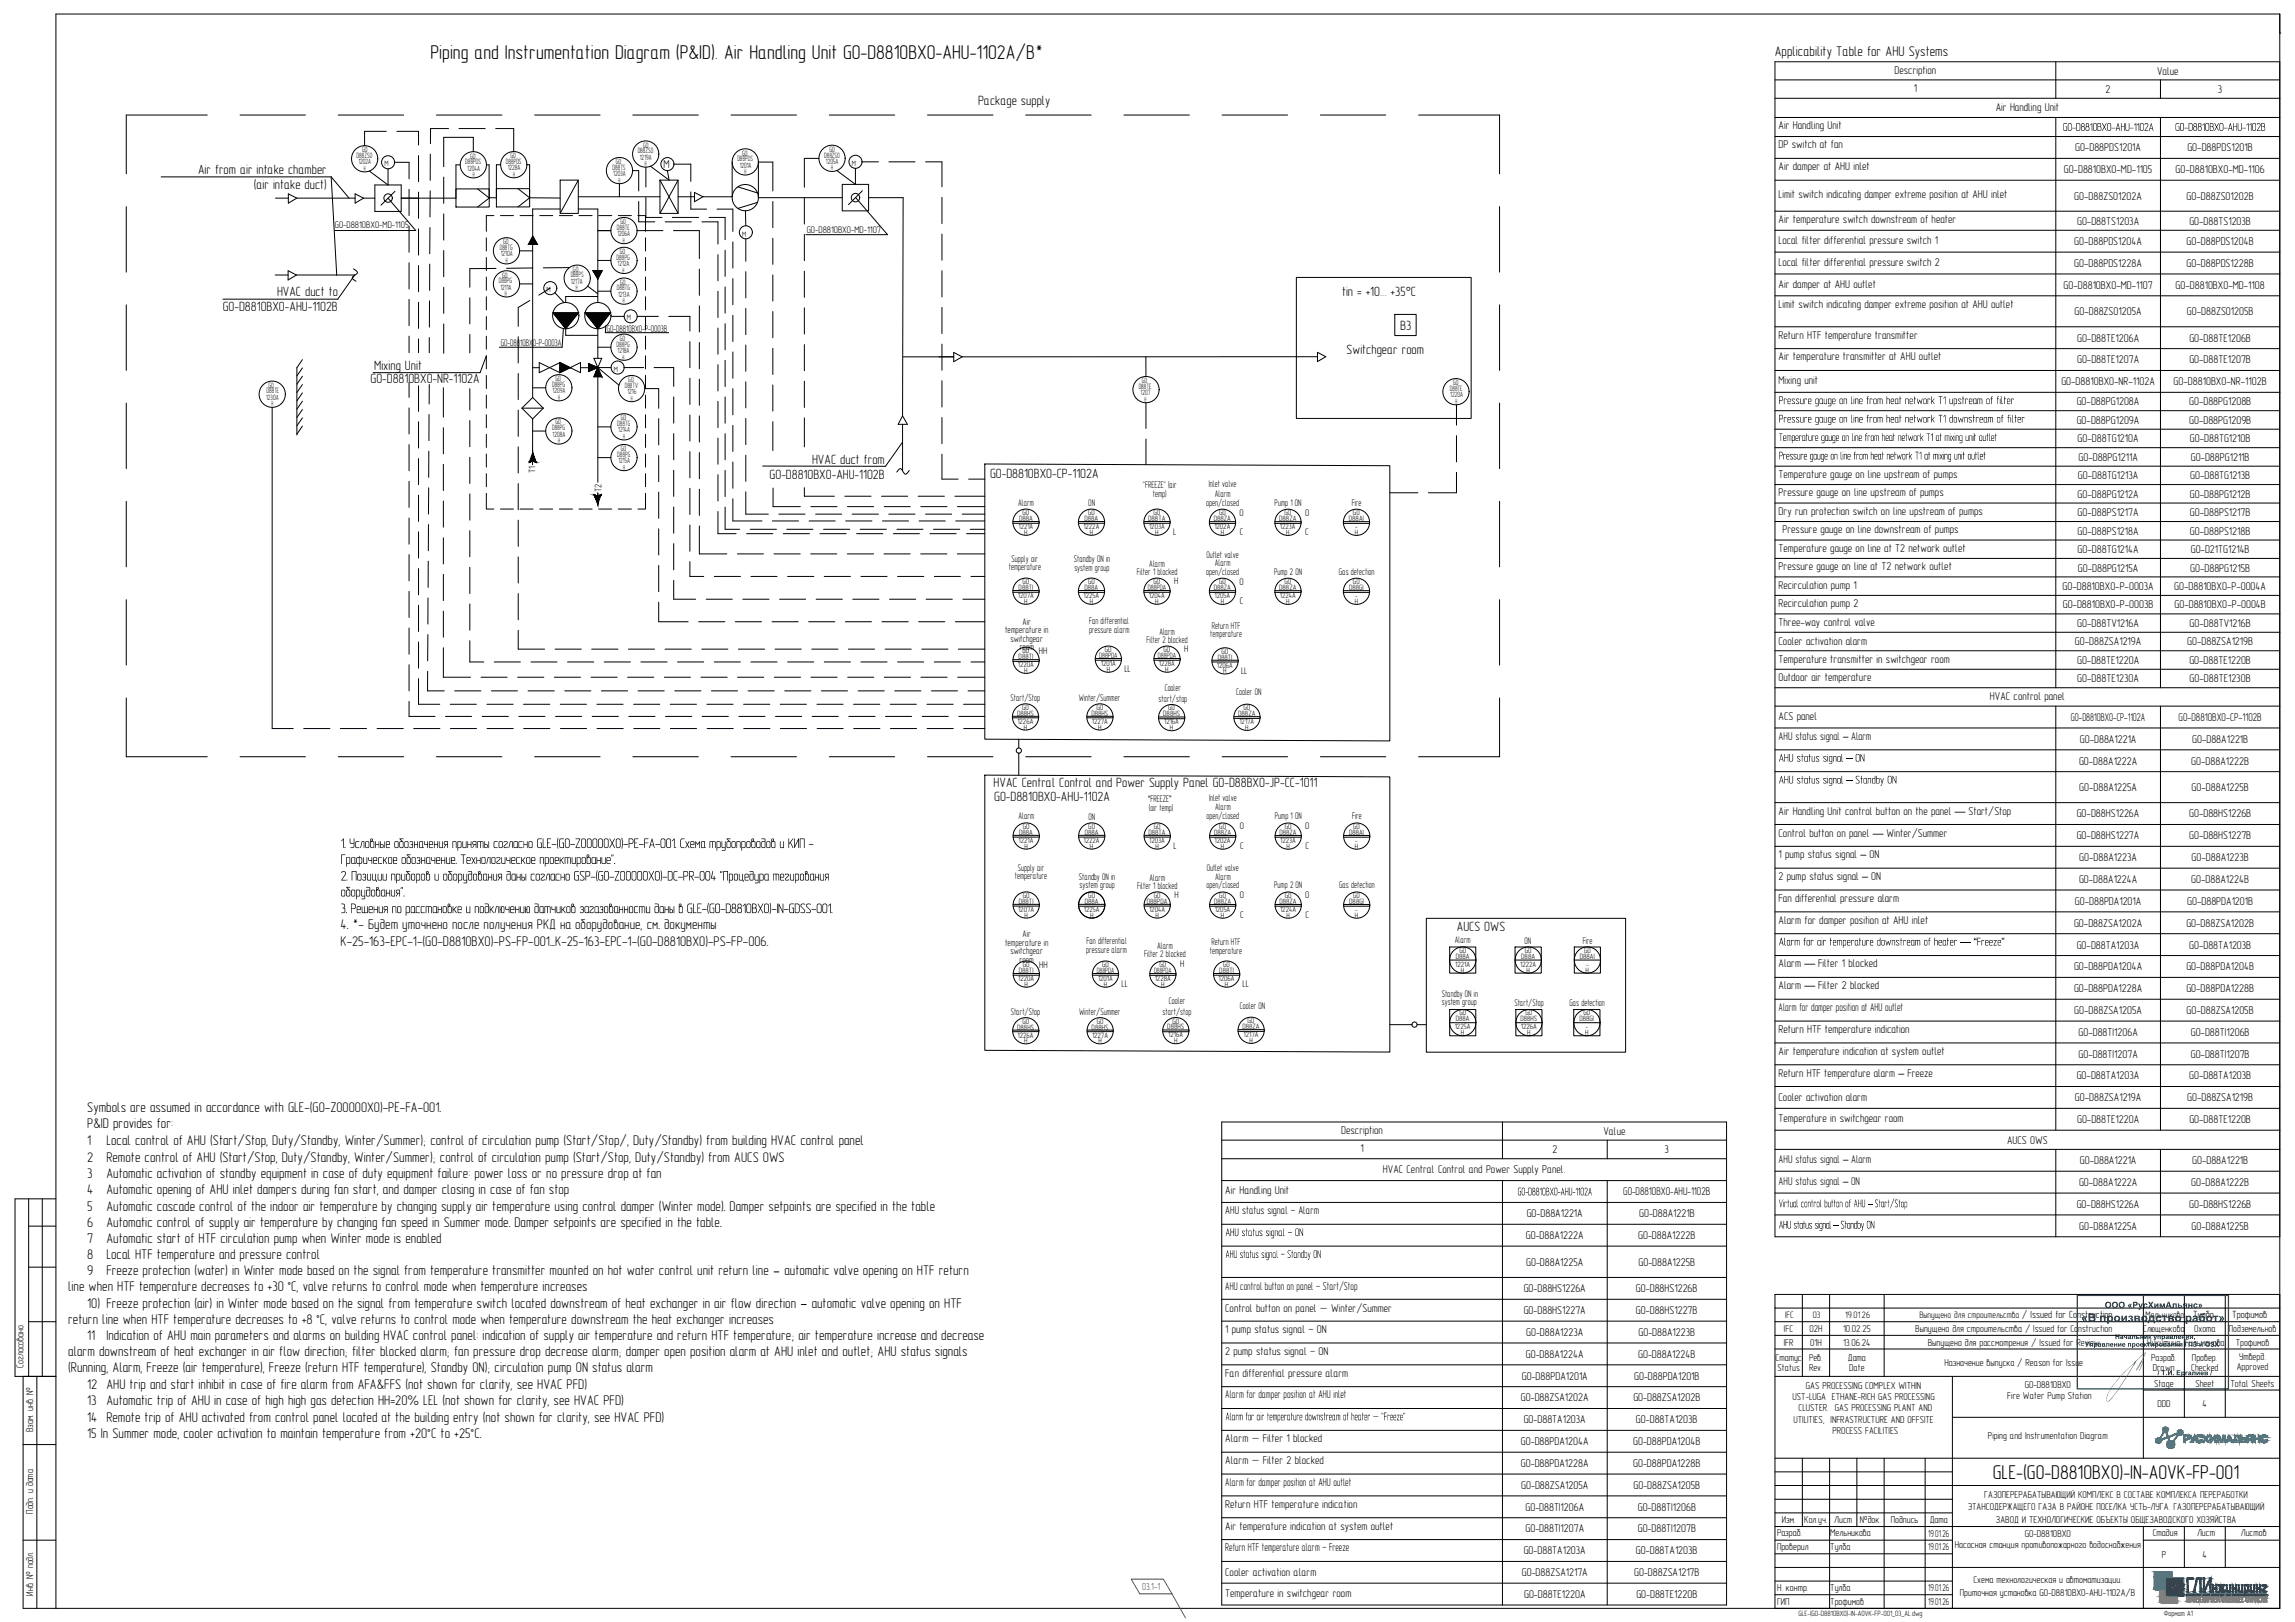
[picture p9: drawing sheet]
<svg xmlns="http://www.w3.org/2000/svg" width="841mm" height="594mm" viewBox="0 0 841 594" stroke-linecap="round" stroke-linejoin="round" font-family="sans-serif">
<defs><g id="words">
<g font-size="7.3">
<text x="157.8" y="21.6">Piping and Instrumentation Diagram (P&amp;ID). Air Handling Unit G0-D8810BX0-AHU-1102A/B*</text>
<text x="730.3" y="541.6">GLE-(G0-D8810BX0)-IN-AOVK-FP-001</text>
</g>
<g font-size="5.1">
<text x="650.4" y="20.4">Applicability Table for AHU Systems</text>
<text x="124.8" y="310.6">1. Условные обозначения приняты согласно</text>
<text x="196.6" y="310.6">GLE-(G0-Z00000X0)-PE-FA-001.</text>
<text x="249.1" y="310.6">Схема трубопроводов и КИП</text>
<text x="296.2" y="310.6">-</text>
<text x="124.8" y="316.5">Графическое обозначение</text>
<text x="166.9" y="316.5">. Технологическое проектирование</text>
<text x="223.9" y="316.5">&quot;.</text>
<text x="124.8" y="322.5">2. Позиции приборов и оборудования даны согласно</text>
<text x="210.1" y="322.5">GSP-(G0-Z00000X0)-DC-PR-004 &quot;</text>
<text x="264.8" y="322.5">Процедура тегирования</text>
<text x="124.8" y="328.4">оборудования</text>
<text x="146.7" y="328.4">&quot;.</text>
<text x="124.8" y="334.4">3. Решения по расстановке и подключению датчиков загазованности даны в</text>
<text x="251.6" y="334.4">GLE-(G0-D8810BX0)-IN-GDSS-001.</text>
<text x="124.8" y="340.3">4. *- Будет уточнено после получения РКД на оборудование, см. документы</text>
<text x="124.8" y="346.4">K-25-163-EPC-1-(G0-D8810BX0)-PS-FP-001...K-25-163-EPC-1-(G0-D8810BX0)-PS-FP-006.</text>
<text x="32" y="407.3">Symbols are assumed in accordance with GLE-(G0-Z00000X0)-PE-FA-001.</text>
<text x="32" y="413.1">P&amp;ID provides for:</text>
<text x="32" y="419.4">1</text>
<text x="39" y="419.4">Local control of AHU (Start/Stop, Duty/Standby, Winter/Summer); control of circulation pump (Start/Stop/, Duty/Standby) from building HVAC control panel</text>
<text x="32" y="425.7">2</text>
<text x="39" y="425.7">Remote control of AHU (Start/Stop, Duty/Standby, Winter/Summer); control of circulation pump (Start/Stop, Duty/Standby) from AUCS OWS</text>
<text x="32" y="431.6">3</text>
<text x="39" y="431.6">Automatic activation of standby equipment in case of duty equipment failure: power loss or no pressure drop at fan</text>
<text x="32" y="437.4">4</text>
<text x="39" y="437.4">Automatic opening of AHU inlet dampers during fan start, and damper closing in case of fan stop</text>
<text x="32" y="443.5">5</text>
<text x="39" y="443.5">Automatic cascade control of the indoor air temperature by changing supply air temperature using control damper (Winter mode). Damper setpoints are specified in the table</text>
<text x="32" y="449.3">6</text>
<text x="39" y="449.3">Automatic control of supply air temperature by changing fan speed in Summer mode. Damper setpoints are specified in the table.</text>
<text x="32" y="455.1">7</text>
<text x="39" y="455.1">Automatic start of HTF circulation pump when Winter mode is enabled</text>
<text x="32" y="461">8</text>
<text x="39" y="461">Local HTF temperature and pressure control</text>
<text x="32" y="467.1">9</text>
<text x="39" y="467.1">Freeze protection (water) in Winter mode based on the signal from temperature transmitter mounted on hot water control unit return line</text>
<text x="287.5" y="467.1">automatic valve opening on HTF return</text>
<text x="25" y="472.9">line when HTF temperature decreases to +30 °C, valve returns to control mode when temperature increases</text>
<text x="32" y="479">10) Freeze protection (air) in Winter mode based on the signal from temperature switch located downstream of heat exchanger in air flow direction</text>
<text x="297.5" y="479">automatic valve opening on HTF</text>
<text x="25" y="484.8">return line when HTF temperature decreases to +8 °C, valve returns to control mode when temperature downstream the heat exchanger increases</text>
<text x="32" y="490.7">11</text>
<text x="39" y="490.7">Indication of AHU main parameters and alarms on building HVAC control panel: indication of supply air temperature and return HTF temperature; air temperature increase and decrease</text>
<text x="25" y="496.5">alarm downstream of heat exchanger in air flow direction; filter blocked alarm; fan pressure drop decrease alarm; damper open position alarm at AHU inlet and outlet; AHU status signals</text>
<text x="25" y="502.6">(Running, Alarm, Freeze (air temperature), Freeze (return HTF temperature), Standby ON); circulation pump ON status alarm</text>
<text x="32" y="508.7">12 AHU trip and start inhibit in case of fire alarm from AFA&amp;FFS (not shown for clarity, see HVAC PFD)</text>
<text x="32" y="514.7">13 Automatic trip of AHU in case of high high gas detection HH=20% LEL (not shown for clarity, see HVAC PFD)</text>
<text x="32" y="520.8">14 Remote trip of AHU activated from control panel located at the building entry (not shown for clarity, see HVAC PFD)</text>
<text x="32" y="526.7">15 In Summer mode, cooler activation to maintain temperature from +20°C to +25°C.</text>
</g>
<g font-size="4.9">
<text x="358.4" y="38.3">Package supply</text>
<text x="72.6" y="63.6">Air from air intake chamber</text>
<text x="93" y="69.4">(air intake duct)</text>
<text x="81.6" y="113.9">G0-D8810BX0-AHU-1102B</text>
<text x="101.5" y="108.3">HVAC duct to</text>
<text x="491.8" y="108.6">tin = +10... +35°С</text>
<text x="513.1" y="120.9">В3</text>
<text x="493.5" y="129.6">Switchgear room</text>
<text x="137.1" y="135.4">Mixing Unit</text>
<text x="135.8" y="140.2">G0-D8810BX0-NR-1102А</text>
<text x="297.6" y="169.9">HVAC duct from</text>
<text x="282" y="175.4">G0-D8810BX0-AHU-1102B</text>
<text x="362.8" y="175.1">G0-D8810BX0-CP-1102А</text>
<text x="364.1" y="288.3">HVAC Central Control and Power Supply Panel G0-D88BX0-JP-CC-1011</text>
<text x="364.3" y="293.6">G0-D8810BX0-AHU-1102А</text>
<text x="533.9" y="340.8">AUCS OWS</text>
</g>
<text font-size="4.2" x="243.2" y="61.7">М</text>
<g font-size="4.1">
<text x="694.3" y="26.9">Description</text>
<text x="790.5" y="27.4">Value</text>
<text x="701.3" y="33.6">1</text>
<text x="771.6" y="34.1">2</text>
<text x="812.8" y="34.1">3</text>
<text x="731.4" y="40.7">Air Handling Unit</text>
<text x="651.8" y="47.3">Air Handling Unit</text>
<text x="755.9" y="47.9">G0-D8810BX0</text>
<text x="773.7" y="47.9">-AHU-102A</text>
<text x="797.1" y="47.9">G0-D8810BX0-AHU-102B</text>
<text x="651.8" y="54.3">DP switch at fan</text>
<text x="760.4" y="55.4">G0-D88PDS1201A</text>
<text x="801.6" y="55.4">G0-D88PDS1201B</text>
<text x="651.8" y="62.3">Air damper at AHU inlet</text>
<text x="756.3" y="63.4">G0-D8810BX0-MD-1105</text>
<text x="797.3" y="63.4">G0-D8810BX0-MD-1106</text>
<text x="651.8" y="72.7">Limit switch indicating damper extreme position at AHU inlet</text>
<text x="760.1" y="73.1">G0-D88ZSO1202А</text>
<text x="801.3" y="73.1">G0-D88ZSO1202B</text>
<text x="651.8" y="81.8">Air temperature switch downstream of heater</text>
<text x="761.2" y="82.3">G0-D88TS1203A</text>
<text x="802.3" y="82.3">G0-D88TS1203B</text>
<text x="651.8" y="89.3">Local filter differential pressure switch 1</text>
<text x="760.1" y="89.8">G0-D88PDS1204A</text>
<text x="801.3" y="89.8">G0-D88PDS1204B</text>
<text x="651.8" y="97.3">Local filter differential pressure switch 2</text>
<text x="760.1" y="97.8">G0-D88PDS1228A</text>
<text x="801.3" y="97.8">G0-D88PDS1228В</text>
<text x="651.8" y="105.3">Air damper at AHU outlet</text>
<text x="756.2" y="105.8">G0-D8810BX0-MD-1107</text>
<text x="797.3" y="105.8">G0-D8810BX0-MD-1108</text>
<text x="651.8" y="112.7">Limit switch indicating damper extreme position at AHU outlet</text>
<text x="760.2" y="115.4">G0-D88ZSO1205A</text>
<text x="801.4" y="115.4">G0-D88ZSO1205B</text>
<text x="651.8" y="124">Return HTF temperature transmitter</text>
<text x="761.2" y="125.1">G0-D88TE1206A</text>
<text x="802.3" y="125.1">G0-D88TE1206B</text>
<text x="651.8" y="132">Air temperature transmitter at AHU outlet</text>
<text x="761.2" y="133.1">G0-D88TE1207A</text>
<text x="802.3" y="133.1">G0-D88TE1207B</text>
<text x="651.8" y="140.7">Mixing unit</text>
<text x="755.4" y="141.1">G0-D8810BX0-NR-1102A</text>
<text x="796.5" y="141.1">G0-D8810BX0-NR-1102B</text>
<text x="761" y="148.5">G0-D88PG1208A</text>
<text x="802.2" y="148.5">G0-D88PG1208B</text>
<text x="761" y="155.3">G0-D88PG1209A</text>
<text x="802.2" y="155.3">G0-D88PG1209B</text>
<text x="761.4" y="162">G0-D88TG1210A</text>
<text x="802.5" y="162">G0-D88TG1210B</text>
<text x="761.7" y="168.8">G0-D88PG1211A</text>
<text x="802.8" y="168.8">G0-D88PG1211B</text>
<text x="651.8" y="175.1">Temperature gauge on line upstream of pumps</text>
<text x="761.4" y="175.5">G0-D88TG1213A</text>
<text x="802.6" y="175.5">G0-D88TG1213B</text>
<text x="651.8" y="181.8">Pressure gauge on line upstream of pumps</text>
<text x="761.4" y="182.3">G0-D88PG1212A</text>
<text x="802.5" y="182.3">G0-D88PG1212B</text>
<text x="651.8" y="188.6">Dry run protection switch on line upstream of pumps</text>
<text x="761.4" y="189">G0-D88PS1217A</text>
<text x="802.5" y="189">G0-D88PS1217B</text>
<text x="653.2" y="195.3">Pressure gauge on line downstream of pumps</text>
<text x="761.4" y="195.8">G0-D88PS1218A</text>
<text x="802.5" y="195.8">G0-D88PS1218B</text>
<text x="651.8" y="202.1">Temperature gauge on line at Т2 network outlet</text>
<text x="761.4" y="202.6">G0-D88TG1214A</text>
<text x="802.8" y="202.6">G0-D21TG1214B</text>
<text x="651.8" y="208.8">Pressure gauge on line at Т2 network outlet</text>
<text x="761.4" y="209.4">G0-D88PG1215A</text>
<text x="802.6" y="209.4">G0-D88PG1215B</text>
<text x="651.8" y="215.7">Recirculation pump 1</text>
<text x="755.8" y="216.1">G0-D8810BX0-P-0003A</text>
<text x="796.8" y="216.1">G0-D8810BX0-P-0004А</text>
<text x="651.8" y="222.5">Recirculation pump 2</text>
<text x="755.9" y="222.9">G0-D8810BX0-P-0003B</text>
<text x="796.8" y="222.9">G0-D8810BX0-P-0004B</text>
<text x="651.8" y="229.2">Three-way control valve</text>
<text x="761.2" y="229.6">G0-D88TV1216A</text>
<text x="802.4" y="229.6">G0-D88TV1216B</text>
<text x="651.8" y="236.4">Cooler activation alarm</text>
<text x="760.3" y="236.4">G0-D88ZSA1219A</text>
<text x="801.5" y="236.4">G0-D88ZSA1219B</text>
<text x="651.8" y="242.8">Temperature transmitter in switchgear room</text>
<text x="761.2" y="243.1">G0-D88TE1220A</text>
<text x="802.3" y="243.1">G0-D88TE1220B</text>
<text x="651.8" y="249.5">Outdoor air temperature</text>
<text x="761.2" y="249.9">G0-D88TE1230A</text>
<text x="802.4" y="249.9">G0-D88TE1230B</text>
<text x="729.2" y="256.3">HVAC control panel</text>
<text x="651.8" y="263.7">ACS panel</text>
<text x="758.9" y="264">G0-D8810BX0-CP-1102А</text>
<text x="798.4" y="264">G0-D8810BX0-CP-1102В</text>
<text x="651.8" y="270.9">AHU status signal – Alarm</text>
<text x="762.2" y="272">G0-D88A1221А</text>
<text x="803.3" y="272">G0-D88A1221B</text>
<text x="761.9" y="280">G0-D88A1222A</text>
<text x="803" y="280">G0-D88A1222B</text>
<text x="762" y="289.7">G0-D88A1225A</text>
<text x="803.1" y="289.7">G0-D88A1225B</text>
<text x="651.8" y="298.7">Air Handling Unit control button on the panel — Start/Stop</text>
<text x="761" y="299.4">G0-D88HS1226A</text>
<text x="802.2" y="299.4">G0-D88HS1226B</text>
<text x="651.8" y="306.7">Control button on panel — Winter/Summer</text>
<text x="761" y="307.4">G0-D88HS1227A</text>
<text x="802.2" y="307.4">G0-D88HS1227B</text>
<text x="651.8" y="314.3">1 pump status signal – ON</text>
<text x="762" y="315.4">G0-D88A1223A</text>
<text x="803.1" y="315.4">G0-D88A1223B</text>
<text x="651.8" y="322.3">2 pump status signal – ON</text>
<text x="761.9" y="323.4">G0-D88A1224A</text>
<text x="803" y="323.4">G0-D88A1224B</text>
<text x="651.8" y="330.3">Fan differential pressure alarm</text>
<text x="760.3" y="331.4">G0-D88PDA1201A</text>
<text x="801.5" y="331.4">G0-D88PDA1201B</text>
<text x="651.8" y="338.3">Alarm for damper position at AHU inlet</text>
<text x="760.1" y="339.4">G0-D88ZSA1202A</text>
<text x="801.2" y="339.4">G0-D88ZSA1202B</text>
<text x="761" y="347.4">G0-D88TA1203A</text>
<text x="802.2" y="347.4">G0-D88TA1203B</text>
<text x="651.8" y="354.3">Alarm — Filter 1 blocked</text>
<text x="760.1" y="355.4">G0-D88PDA1204A</text>
<text x="801.2" y="355.4">G0-D88PDA1204B</text>
<text x="651.8" y="362.3">Alarm — Filter 2 blocked</text>
<text x="760.1" y="363.4">G0-D88PDA1228A</text>
<text x="801.2" y="363.4">G0-D88PDA1228В</text>
<text x="651.8" y="370.3">Alarm for damper position at AHU outlet</text>
<text x="760.1" y="371.4">G0-D88ZSA1205A</text>
<text x="801.3" y="371.4">G0-D88ZSA1205B</text>
<text x="651.8" y="378.3">Return HTF temperature indication</text>
<text x="761.7" y="379.4">G0-D88TI1206A</text>
<text x="802.8" y="379.4">G0-D88TI1206B</text>
<text x="651.8" y="386.3">Air temperature indication at system outlet</text>
<text x="761.7" y="387.4">G0-D88TI1207A</text>
<text x="802.8" y="387.4">G0-D88TI1207B</text>
<text x="651.8" y="394.3">Return HTF temperature alarm – Freeze</text>
<text x="761" y="395.4">G0-D88TA1203A</text>
<text x="802.2" y="395.4">G0-D88TA1203B</text>
<text x="651.8" y="403.4">Cooler activation alarm</text>
<text x="760.3" y="403.4">G0-D88ZSA1219A</text>
<text x="801.5" y="403.4">G0-D88ZSA1219B</text>
<text x="651.8" y="411">Temperature in switchgear room</text>
<text x="761.2" y="411.4">G0-D88TE1220A</text>
<text x="802.3" y="411.4">G0-D88TE1220B</text>
<text x="491.5" y="415.3">Description</text>
<text x="587.6" y="415.7">Value</text>
<text x="735.5" y="418.9">AUCS OWS</text>
<text x="498.6" y="421.9">1</text>
<text x="568.9" y="422.4">2</text>
<text x="610" y="422.4">3</text>
<text x="651.8" y="426">AHU status signal – Alarm</text>
<text x="506.8" y="429.4">HVAC Central Control and Power Supply Panel.</text>
<text x="762.2" y="426.4">G0-D88A1221A</text>
<text x="803.3" y="426.4">G0-D88A1221B</text>
<text x="449" y="437.4">Air Handling Unit</text>
<text x="556.1" y="437.8">G0-D8810BXO-AHU-102A</text>
<text x="594.9" y="437.8">G0-D8810BX0-AHU-1102B</text>
<text x="651.8" y="434">AHU status signal – ON</text>
<text x="761.9" y="434.4">G0-D88A1222A</text>
<text x="803" y="434.4">G0-D88A1222B</text>
<text x="761" y="442.4">G0-D88HS1226A</text>
<text x="802.2" y="442.4">G0-D88HS1226B</text>
<text x="449" y="444.7">AHU status signal – Alarm</text>
<text x="559.5" y="445.8">G0-D88A1221A</text>
<text x="600.7" y="445.8">G0-D88A1221B</text>
<text x="559.2" y="453.8">G0-D88A1222A</text>
<text x="600.3" y="453.8">G0-D88A1222B</text>
<text x="762" y="450.4">G0-D88A1225A</text>
<text x="803.1" y="450.4">G0-D88A1225B</text>
<text x="559.3" y="463.6">G0-D88A1225A</text>
<text x="600.5" y="463.6">G0-D88A1225B</text>
<text x="449" y="472.6">AHU control button on panel – Start/Stop</text>
<text x="558.4" y="473.3">G0-D88HS1226A</text>
<text x="599.5" y="473.3">G0-D88HS1226B</text>
<text x="449" y="480.6">Control button on panel — Winter/Summer</text>
<text x="558.4" y="481.3">G0-D88HS1227A</text>
<text x="599.5" y="481.3">G0-D88HS1227B</text>
<text x="449" y="488.2">1 pump status signal – ON</text>
<text x="559.3" y="489.3">G0-D88A1223A</text>
<text x="600.5" y="489.3">G0-D88A1223B</text>
<text x="449" y="496.2">2 pump status signal – ON</text>
<text x="559.2" y="497.3">G0-D88A1224A</text>
<text x="600.3" y="497.3">G0-D88A1224B</text>
<text x="449" y="504.2">Fan differential pressure alarm</text>
<text x="557.7" y="505.3">G0-D88PDA1201A</text>
<text x="598.8" y="505.3">G0-D88PDA1201B</text>
<text x="449" y="512.2">Alarm for damper position at AHU inlet</text>
<text x="557.4" y="513.3">G0-D88ZSA1202A</text>
<text x="598.6" y="513.3">G0-D88ZSA1202B</text>
<text x="558.4" y="521.3">G0-D88TA1203A</text>
<text x="599.5" y="521.3">G0-D88TA1203B</text>
<text x="449" y="528.2">Alarm — Filter 1 blocked</text>
<text x="557.4" y="529.3">G0-D88PDA1204A</text>
<text x="598.5" y="529.3">G0-D88PDA1204В</text>
<text x="449" y="536.2">Alarm — Filter 2 blocked</text>
<text x="557.4" y="537.3">G0-D88PDA1228A</text>
<text x="598.5" y="537.3">G0-D88PDA1228В</text>
<text x="449" y="544.2">Alarm for damper position at AHU outlet</text>
<text x="557.5" y="545.3">G0-D88ZSA1205A</text>
<text x="598.6" y="545.3">G0-D88ZSA1205B</text>
<text x="449" y="552.2">Return HTF temperature indication</text>
<text x="559" y="553.3">G0-D88TI1206A</text>
<text x="600.2" y="553.3">G0-D88TI1206B</text>
<text x="449" y="560.2">Air temperature indication at system outlet</text>
<text x="559" y="561.3">G0-D88TI1207A</text>
<text x="600.2" y="561.3">G0-D88TI1207B</text>
<text x="449" y="568.2">Return HTF temperature alarm – Freeze</text>
<text x="558.4" y="569.3">G0-D88TA1203A</text>
<text x="599.5" y="569.3">G0-D88TA1203B</text>
<text x="449" y="577.3">Cooler activation alarm</text>
<text x="557.7" y="577.3">G0-D88ZSA1217A</text>
<text x="598.8" y="577.3">G0-D88ZSA1217B</text>
<text x="449" y="584.9">Temperature in switchgear room</text>
<text x="558.5" y="585.3">G0-D88TE1220A</text>
<text x="599.7" y="585.3">G0-D88TE1220B</text>
</g>
<g font-size="3.9">
<text x="676.7" y="278.9">– ON</text>
<text x="676.7" y="286.9">– Standby ON</text>
<text x="718.4" y="346.3">— “ Freeze</text>
<text x="733.4" y="346.3">”</text>
<text x="684.5" y="442.2">– Start/Stop</text>
<text x="671.9" y="450">–Standby ON</text>
</g>
<g font-size="3.8">
<text x="803.7" y="482.9">Тулба</text>
<text x="818" y="482.9">Трофимов</text>
</g>
<g font-size="3.7">
<text x="653.8" y="487.9">IFC</text>
<text x="663.1" y="487.9">02H</text>
<text x="675.4" y="487.9">10.02.25</text>
<text x="701.9" y="487.9">Выпущено для строительства / Issued for Construction</text>
<text x="785.4" y="487.9">Слющенкова</text>
<text x="804" y="487.9">Охота</text>
<text x="816.8" y="487.9">Подземельнов</text>
<text x="653.7" y="492.9">IFR</text>
<text x="663.3" y="492.9">01H</text>
<text x="675.4" y="492.9">13.06.24</text>
<text x="706.5" y="492.9">Выпущено для рассмотрения / Issued for Review</text>
<text x="786.9" y="492.9">Никитина</text>
<text x="800.7" y="492.9">Гильманова</text>
<text x="819.3" y="492.9">Трофимов</text>
<text x="8.6" y="501" transform="rotate(-90 8.6 501)">Согласовано</text>
<text x="650.7" y="498.6">Статус</text>
<text x="651.3" y="502.1">Status</text>
<text x="662.9" y="498.6">Рев.</text>
<text x="662.9" y="502.1">Rev.</text>
<text x="677.2" y="498.6">Дата</text>
<text x="677.6" y="502.1">Date</text>
<text x="712.6" y="500.4">Назначение выпуска / Reason for Issue</text>
<text x="788.3" y="498.6">Разраб.</text>
<text x="788.9" y="502.1">Drawn</text>
<text x="803" y="502.1">Checked</text>
<text x="803.3" y="498.6">Провер.</text>
<text x="819.7" y="501.7">Approved</text>
<text x="820.5" y="498.2">Утверд.</text>
<text x="661.8" y="508.6">GAS PROCESSING COMPLEX WITHIN</text>
<text x="742" y="508.3">G0-D8810BX0</text>
<text x="789.4" y="507.8">Stage</text>
<text x="804.5" y="507.8">Sheet</text>
<text x="817.4" y="507.8">Total Sheets</text>
<text x="656.9" y="512.8">UST-LUGA ETHANE-RICH GAS PROCESSING</text>
<text x="735.6" y="512.5">Fire Water Pump Station</text>
<text x="790.6" y="515.3">DDD</text>
<text x="807.2" y="515.3">4</text>
<text x="657.3" y="521.1">UTILITIES, INFRASTRUCTURE AND OFFSITE</text>
<text x="659.1" y="516.9">CLUSTER. GAS PROCESSING PLANT AND</text>
<text x="12.1" y="524.5" transform="rotate(-90 12.1 524.5)">Взам. инв. №</text>
<text x="671.5" y="525.2">PROCESS FACILITIES</text>
<text x="728.5" y="527.1">Piping and Instrumentation Diagram</text>
<text x="727.1" y="548.7">ГАЗОПЕРЕРАБАТЫВАЮЩИЙ КОМПЛЕКС В СОСТАВЕ КОМПЛЕКСА ПЕРЕРАБОТКИ</text>
<text x="12.1" y="554.5" transform="rotate(-90 12.1 554.5)">Подп. и дата</text>
<text x="652.9" y="557.8">Изм.</text>
<text x="661.2" y="557.8">Кол.уч.</text>
<text x="672.2" y="557.8">Лист</text>
<text x="681.6" y="557.8">№док.</text>
<text x="692.9" y="557.8">Подпись</text>
<text x="707.2" y="557.8">Дата</text>
<text x="721.1" y="553.2">ЭТАНСОДЕРЖАЩЕГО ГАЗА В РАЙОНЕ ПОСЕЛКА УСТЬ-ЛУГА. ГАЗОПЕРЕРАБАТЫВАЮЩИЙ</text>
<text x="731.4" y="557.7">ЗАВОД И ТЕХНОЛОГИЧЕСКИЕ ОБЪЕКТЫ ОБЩЕЗАВОДСКОГО ХОЗЯЙСТВА</text>
<text x="651.2" y="562.8">Разраб.</text>
<text x="670.7" y="562.8">Мельникова</text>
<text x="706.5" y="562.8">19.01.26</text>
<text x="742" y="563">G0-D8810BX0</text>
<text x="788.9" y="562.8">Стадия</text>
<text x="805.1" y="562.8">Лист</text>
<text x="821.2" y="562.8">Листов</text>
<text x="651.2" y="567.7">Проверил</text>
<text x="670.7" y="567.7">Тулба</text>
<text x="706.5" y="567.8">19.01.26</text>
<text x="716.4" y="567.2">Насосная станция противопожарного водоснабжения</text>
<text x="792.2" y="570.7">Р</text>
<text x="807.2" y="570.7">4</text>
<text x="723.2" y="579.9">Схема технологическая и автоматизации.</text>
<text x="12.1" y="584.5" transform="rotate(-90 12.1 584.5)">Инв. № подл.</text>
<text x="651.2" y="582.7">Н. контр.</text>
<text x="651.2" y="587.7">ГИП</text>
<text x="670.7" y="587.7">Трофимов</text>
<text x="670.7" y="582.7">Тулба</text>
<text x="706.5" y="582.9">19.01.26</text>
<text x="706.5" y="587.9">19.01.26</text>
<text x="718.2" y="584.4">Приточная установка G0-D8810BX0-AHU-1102A/B</text>
</g>
<text font-size="3.7" fill="#f00" x="418.6" y="582.2">03.1-1</text>
<g font-size="3.5">
<text x="122.7" y="83.5">G0-D8810BX0-MD-1105</text>
<text x="295.7" y="85.4">G0-D8810BX0-MD-1107</text>
<text x="222.3" y="121.5">G0-D8810BX0-Р-0003В</text>
<text x="183.5" y="126.8">G0-D8810BX0-Р-0003А</text>
<text x="196.3" y="173.4" transform="rotate(-90 196.3 173.4)">Т1</text>
<text x="418.8" y="178.9">“FREEZE” (air</text>
<text x="443" y="178.3">Inlet valve</text>
<text x="220.4" y="180.4" transform="rotate(-90 220.4 180.4)">Т2</text>
<text x="373.1" y="185.2">Alarm</text>
<text x="398.8" y="185.3">ON</text>
<text x="422.4" y="182.1">temp)</text>
<text x="442" y="185.2">open/closed</text>
<text x="445.2" y="181.9">Alarm</text>
<text x="467.1" y="185.2">Pump 1 ON</text>
<text x="495.4" y="185.2">Fire</text>
<text x="454.3" y="188.8">O</text>
<text x="478.2" y="188.8">O</text>
<text x="429.9" y="196.1">L</text>
<text x="454.4" y="196">C</text>
<text x="478.3" y="196">C</text>
<text x="369.7" y="208.9">temperature</text>
<text x="370.7" y="205.8">Supply air</text>
<text x="393.5" y="206">Standby ON in</text>
<text x="393.7" y="209.1">system group</text>
<text x="421.2" y="207.6">Alarm</text>
<text x="442.1" y="204.2">Outlet valve</text>
<text x="445.2" y="207.2">Alarm</text>
<text x="416.6" y="210.7">Filter 1 blocked</text>
<text x="430.3" y="214.1">H</text>
<text x="442" y="210.5">open/closed</text>
<text x="454.3" y="214.1">O</text>
<text x="466.9" y="210.5">Pump 2 ON</text>
<text x="490.6" y="210.5">Gas detection</text>
<text x="454.4" y="221.3">C</text>
<text x="368.3" y="232">temperature in</text>
<text x="374.7" y="228.9">Air</text>
<text x="399.1" y="232">pressure alarm</text>
<text x="399.1" y="228.6">Fan differential</text>
<text x="424.9" y="232.5">Alarm</text>
<text x="443.5" y="233.4">temperature</text>
<text x="444" y="230.3">Return HTF</text>
<text x="370.3" y="235.1">switchgear</text>
<text x="373.7" y="238.2">room</text>
<text x="380.7" y="239.7">HH</text>
<text x="420.2" y="235.6">Filter 2 blocked</text>
<text x="434" y="238.9">H</text>
<text x="412" y="246.1">LL</text>
<text x="454.8" y="246.8">LL</text>
<text x="370.3" y="256.6">Start/Stop</text>
<text x="395.4" y="256.6">Winter/Summer</text>
<text x="424.5" y="257.1">start/stop</text>
<text x="426.8" y="253.2">Cooler</text>
<text x="453" y="254.7">Cooler ON</text>
<text x="443.1" y="293.3">Inlet valve</text>
<text x="421" y="296.9">(air temp)</text>
<text x="445.3" y="296.9">Alarm</text>
<text x="373.2" y="300.1">Alarm</text>
<text x="398.9" y="300.2">ON</text>
<text x="442.1" y="300.1">open/closed</text>
<text x="454.4" y="303.8">O</text>
<text x="467.2" y="300.1">Pump 1 ON</text>
<text x="478.3" y="303.8">O</text>
<text x="495.5" y="300.1">Fire</text>
<text x="430" y="311">L</text>
<text x="454.4" y="311">C</text>
<text x="478.4" y="311">C</text>
<text x="371.9" y="322">temperature</text>
<text x="373" y="319">Supply air</text>
<text x="395.4" y="322.1">Standby ON in</text>
<text x="421.3" y="322.5">Alarm</text>
<text x="442.2" y="319.2">Outlet valve</text>
<text x="445.3" y="322.2">Alarm</text>
<text x="395.6" y="325.2">system group</text>
<text x="416.7" y="325.7">Filter 1 blocked</text>
<text x="430.4" y="329">H</text>
<text x="442.1" y="325.4">open/closed</text>
<text x="454.4" y="329">O</text>
<text x="467" y="325.4">Pump 2 ON</text>
<text x="478.3" y="329">O</text>
<text x="490.7" y="325.4">Gas detection</text>
<text x="454.4" y="336.3">C</text>
<text x="478.4" y="336.3">C</text>
<text x="368.3" y="346.4">temperature in</text>
<text x="374.7" y="343.3">Air</text>
<text x="398.1" y="345.8">Fan differential</text>
<text x="424.1" y="347.4">Alarm</text>
<text x="443.9" y="346.3">Return HTF</text>
<text x="533.1" y="345.5">Alarm</text>
<text x="558.7" y="345.8">ON</text>
<text x="580" y="345.7">Fire</text>
<text x="370.3" y="349.5">switchgear</text>
<text x="373.6" y="352.6">room</text>
<text x="398" y="349.1">pressure alarm</text>
<text x="419.3" y="350.6">Filter 2 blocked</text>
<text x="443.4" y="349.3">temperature</text>
<text x="380.8" y="354.6">HH</text>
<text x="432.4" y="354.3">H</text>
<text x="411" y="361.5">LL</text>
<text x="455.4" y="361.5">LL</text>
<text x="528.3" y="365.2">Standby ON in</text>
<text x="370.4" y="371.6">Start/Stop</text>
<text x="395.4" y="371.6">Winter/Summer</text>
<text x="426" y="371.7">start/stop</text>
<text x="428.3" y="367.8">Cooler</text>
<text x="454.4" y="369.5">Cooler ON</text>
<text x="528.3" y="368.2">system group</text>
<text x="554.9" y="368.6">Start/Stop</text>
<text x="575.1" y="368.4">Gas detection</text>
<text x="786.3" y="482.9">Мельникова</text>
</g>
<g font-size="3.4">
<text x="420.8" y="293.7">“FREEZE”</text>
<text x="654.1" y="482.9">IFC</text>
<text x="664.3" y="482.9">03</text>
<text x="676.2" y="482.9">19.01.26</text>
<text x="703.4" y="482.9">Выпущено для строительства / Issued for Construction</text>
</g>
<g font-size="2.8">
<text x="130.7" y="57.9">D88ZSO</text>
<text x="132.7" y="55.8">G0</text>
<text x="172.3" y="58.1">G0</text>
<text x="187.1" y="58">G0</text>
<text x="233.7" y="56.1">D88ZSO</text>
<text x="234.5" y="58.5">1219А</text>
<text x="235.7" y="54">G0</text>
<text x="270.2" y="59">D88PDS</text>
<text x="271.9" y="57">G0</text>
<text x="302" y="57.7">D88ZSO</text>
<text x="304" y="55.6">G0</text>
<text x="131.3" y="60.2">1202А</text>
<text x="133.3" y="62.6">H</text>
<text x="140.8" y="61">М</text>
<text x="170.5" y="60.1">D88PDS</text>
<text x="171.2" y="62.5">1204А</text>
<text x="173.2" y="64.9">H</text>
<text x="185.4" y="60">D88PDS</text>
<text x="186.1" y="62.4">1228А</text>
<text x="188" y="64.8">H</text>
<text x="224.5" y="62.2">D88ТS</text>
<text x="224.7" y="64.5">1203А</text>
<text x="225.7" y="60.1">G0</text>
<text x="236.3" y="60.8">H</text>
<text x="271.1" y="61.4">1201А</text>
<text x="272.9" y="63.8">H</text>
<text x="302.7" y="60">1205А</text>
<text x="304.6" y="62.4">H</text>
<text x="312.1" y="60.8">М</text>
<text x="226.7" y="66.9">H</text>
<text x="227.4" y="82.1">G0</text>
<text x="184.4" y="89.5">G0</text>
<text x="226.1" y="84.2">D88ТЕ</text>
<text x="226.3" y="86.6">1206А</text>
<text x="228.2" y="89">H</text>
<text x="271.9" y="86.6">М</text>
<text x="183.1" y="91.5">D88ТG</text>
<text x="183.5" y="93.9">1210А</text>
<text x="225.9" y="95.2">D88PG</text>
<text x="227.2" y="93.1">G0</text>
<text x="184.1" y="101.7">G0</text>
<text x="185.3" y="96.3">H</text>
<text x="209.1" y="101.6">D88PS</text>
<text x="210" y="99.5">G0</text>
<text x="226.3" y="97.6">1212А</text>
<text x="228.1" y="99.9">H</text>
<text x="182.8" y="103.7">D88PG</text>
<text x="183.4" y="106.1">1211А</text>
<text x="200.3" y="107">М</text>
<text x="209.2" y="103.9">1217А</text>
<text x="211.1" y="106.3">H</text>
<text x="226.1" y="106.3">D88ТG</text>
<text x="227.3" y="104.3">G0</text>
<text x="185" y="108.5">H</text>
<text x="226.5" y="108.7">1213А</text>
<text x="228.3" y="111.1">H</text>
<text x="229.7" y="117.3">М</text>
<text x="227.2" y="124.9">G0</text>
<text x="225.9" y="127">D88PG</text>
<text x="226.3" y="129.4">1218А</text>
<text x="228.1" y="131.8">H</text>
<text x="224.9" y="136.1">М</text>
<text x="98.4" y="142">G0</text>
<text x="202.3" y="141.7">D88PG</text>
<text x="203.6" y="139.7">G0</text>
<text x="228.9" y="142">D88TV</text>
<text x="230.3" y="139.9">G0</text>
<text x="417.3" y="142.4">D88TE</text>
<text x="418.5" y="140.3">G0</text>
<text x="531.3" y="143.1">D88TЕ</text>
<text x="532.5" y="141">G0</text>
<text x="97.5" y="146.4">1230А</text>
<text x="97.7" y="144.1">D88TE</text>
<text x="99.5" y="148.8">H</text>
<text x="202.5" y="144.1">1209А</text>
<text x="204.5" y="146.5">H</text>
<text x="229.9" y="144.4">1216</text>
<text x="231.2" y="146.7">H</text>
<text x="418" y="144.8">1207</text>
<text x="419.4" y="147.1">H</text>
<text x="531.5" y="145.5">1220А</text>
<text x="533.4" y="147.8">H</text>
<text x="203.6" y="155.5">G0</text>
<text x="227.5" y="154">G0</text>
<text x="202.3" y="157.5">D88PG</text>
<text x="202.5" y="159.9">1208А</text>
<text x="226.2" y="156.1">D88ТG</text>
<text x="226.6" y="158.4">1214А</text>
<text x="228.4" y="160.8">H</text>
<text x="204.5" y="162.3">H</text>
<text x="226.2" y="167.3">D88PG</text>
<text x="227.5" y="165.2">G0</text>
<text x="226.7" y="169.6">1215А</text>
<text x="228.4" y="172.1">H</text>
<text x="373.5" y="190.8">D88A</text>
<text x="374.7" y="188.6">G0</text>
<text x="397.4" y="190.8">D88A</text>
<text x="398.7" y="188.6">G0</text>
<text x="420.8" y="190.8">D88TA</text>
<text x="422.7" y="188.6">G0</text>
<text x="444.8" y="190.9">D88ZA</text>
<text x="446.7" y="188.7">G0</text>
<text x="468.8" y="190.9">D88ZA</text>
<text x="470.7" y="188.7">G0</text>
<text x="494.3" y="190.9">D88AI</text>
<text x="495.8" y="188.7">G0</text>
<text x="373.2" y="193.7">1221А</text>
<text x="375.4" y="195.8">H</text>
<text x="397" y="193.7">1222А</text>
<text x="399.4" y="195.8">H</text>
<text x="421.1" y="193.7">1203А</text>
<text x="423.3" y="195.8">H</text>
<text x="445" y="193.8">1202А</text>
<text x="447.3" y="195.9">H</text>
<text x="469.1" y="193.8">1223А</text>
<text x="471.3" y="195.9">H</text>
<text x="496.4" y="195.9">H</text>
<text x="496.6" y="193.8">-</text>
<text x="374.7" y="213.9">G0</text>
<text x="398.7" y="213.9">G0</text>
<text x="422.7" y="213.9">G0</text>
<text x="446.7" y="213.9">G0</text>
<text x="470.7" y="213.9">G0</text>
<text x="495.8" y="213.9">G0</text>
<text x="373" y="219">1207А</text>
<text x="373.3" y="216.1">D88TI</text>
<text x="375.4" y="221.2">H</text>
<text x="397.1" y="219">1225А</text>
<text x="397.4" y="216.1">D88A</text>
<text x="399.4" y="221.2">H</text>
<text x="420.6" y="216.1">D88PDA</text>
<text x="421" y="219">1204А</text>
<text x="423.3" y="221.2">H</text>
<text x="444.8" y="216.1">D88ZA</text>
<text x="445.1" y="219">1205А</text>
<text x="447.3" y="221.2">H</text>
<text x="468.8" y="216.1">D88ZA</text>
<text x="469" y="219">1224А</text>
<text x="471.3" y="221.2">H</text>
<text x="494.4" y="216.1">D88GI</text>
<text x="496.4" y="221.2">H</text>
<text x="496.6" y="219">-</text>
<text x="374.7" y="239.2">G0</text>
<text x="404.9" y="238.8">G0</text>
<text x="426.4" y="238.8">G0</text>
<text x="447.7" y="239.4">G0</text>
<text x="373" y="244.3">1220А</text>
<text x="373.3" y="241.4">D88TI</text>
<text x="402.8" y="240.9">D88PDA</text>
<text x="403.4" y="243.9">1201А</text>
<text x="424.3" y="241">D88PDA</text>
<text x="424.7" y="243.9">1228А</text>
<text x="445.9" y="244.5">1206А</text>
<text x="446.2" y="241.6">D88TI</text>
<text x="375.4" y="246.4">H</text>
<text x="405.6" y="246">H</text>
<text x="427" y="246">H</text>
<text x="448.3" y="246.6">H</text>
<text x="372.7" y="262.1">D88HS</text>
<text x="374.6" y="259.9">G0</text>
<text x="400" y="262.1">D88HS</text>
<text x="401.8" y="259.9">G0</text>
<text x="426.3" y="262.4">D88HS</text>
<text x="428.1" y="260.2">G0</text>
<text x="453.8" y="262.3">D88ZA</text>
<text x="455.7" y="260.1">G0</text>
<text x="372.8" y="265.1">1226А</text>
<text x="375.2" y="267.2">H</text>
<text x="400.1" y="265.1">1227А</text>
<text x="402.4" y="267.2">H</text>
<text x="426.6" y="265.3">1216А</text>
<text x="428.8" y="267.4">H</text>
<text x="454.2" y="265.2">1217А</text>
<text x="456.3" y="267.3">H</text>
<text x="373.5" y="305.7">D88A</text>
<text x="374.8" y="303.5">G0</text>
<text x="397.5" y="305.7">D88A</text>
<text x="398.8" y="303.5">G0</text>
<text x="420.9" y="305.7">D88TA</text>
<text x="422.8" y="303.5">G0</text>
<text x="444.9" y="305.8">D88ZA</text>
<text x="446.8" y="303.6">G0</text>
<text x="468.9" y="305.8">D88ZA</text>
<text x="470.8" y="303.6">G0</text>
<text x="494.4" y="305.8">D88AI</text>
<text x="495.9" y="303.6">G0</text>
<text x="373.3" y="308.7">1221А</text>
<text x="375.5" y="310.8">H</text>
<text x="397.1" y="308.7">1222А</text>
<text x="399.4" y="310.8">H</text>
<text x="421.2" y="308.7">1203А</text>
<text x="423.4" y="310.8">H</text>
<text x="445.1" y="308.7">1202А</text>
<text x="447.4" y="310.8">H</text>
<text x="469.1" y="308.7">1223А</text>
<text x="471.4" y="310.8">H</text>
<text x="496.5" y="310.8">H</text>
<text x="496.7" y="308.7">-</text>
<text x="374.8" y="328.9">G0</text>
<text x="398.8" y="328.9">G0</text>
<text x="422.8" y="328.9">G0</text>
<text x="446.8" y="328.9">G0</text>
<text x="470.8" y="328.9">G0</text>
<text x="495.9" y="328.9">G0</text>
<text x="373.1" y="333.9">1207А</text>
<text x="373.4" y="331">D88TI</text>
<text x="397.2" y="333.9">1225А</text>
<text x="397.5" y="331">D88A</text>
<text x="420.3" y="331">D88PDA</text>
<text x="421.1" y="333.9">1204А</text>
<text x="444.9" y="331.1">D88ZA</text>
<text x="445.1" y="334">1205А</text>
<text x="468.9" y="331.1">D88ZA</text>
<text x="469.1" y="334">1224А</text>
<text x="494.5" y="331.1">D88GI</text>
<text x="496.7" y="334">-</text>
<text x="375.5" y="336.1">H</text>
<text x="399.5" y="336.1">H</text>
<text x="423.4" y="336.1">H</text>
<text x="447.4" y="336.1">H</text>
<text x="471.4" y="336.1">H</text>
<text x="496.5" y="336.1">H</text>
<text x="533.5" y="351.2">D88A</text>
<text x="534.8" y="349">G0</text>
<text x="557.5" y="351.2">D88A</text>
<text x="558.8" y="349">G0</text>
<text x="579" y="351.2">D88AI</text>
<text x="580.5" y="349">G0</text>
<text x="373.1" y="359.3">1220А</text>
<text x="373.4" y="356.3">D88TI</text>
<text x="374.8" y="354.1">G0</text>
<text x="401.9" y="356.3">D88PDA</text>
<text x="402.4" y="359.3">1201A</text>
<text x="403.9" y="354.1">G0</text>
<text x="422.9" y="356.4">D88PDA</text>
<text x="423.2" y="359.3">1228А</text>
<text x="424.9" y="354.2">G0</text>
<text x="446.6" y="359.3">1206A</text>
<text x="446.8" y="356.3">D88TI</text>
<text x="448.3" y="354.1">G0</text>
<text x="533.3" y="354.1">1221А</text>
<text x="535.4" y="356.2">H</text>
<text x="557.1" y="354.1">1222А</text>
<text x="559.4" y="356.2">H</text>
<text x="581.1" y="356.2">H</text>
<text x="581.2" y="354.1">-</text>
<text x="375.5" y="361.4">H</text>
<text x="404.5" y="361.4">H</text>
<text x="425.5" y="361.5">H</text>
<text x="448.9" y="361.4">H</text>
<text x="534.8" y="371.9">G0</text>
<text x="559.1" y="371.9">G0</text>
<text x="580.3" y="371.9">G0</text>
<text x="372.8" y="377.1">D88HS</text>
<text x="374.6" y="374.9">G0</text>
<text x="400" y="377.1">D88HS</text>
<text x="401.9" y="374.9">G0</text>
<text x="427.8" y="377">D88HS</text>
<text x="429.6" y="374.9">G0</text>
<text x="455.3" y="376.9">D88ZA</text>
<text x="457.2" y="374.7">G0</text>
<text x="533.1" y="377">1225А</text>
<text x="533.5" y="374.1">D88A</text>
<text x="557.2" y="374.1">D88HS</text>
<text x="557.3" y="377">1226А</text>
<text x="578.8" y="374.1">D88GI</text>
<text x="581" y="377">-</text>
<text x="372.9" y="380">1226А</text>
<text x="375.3" y="382.2">H</text>
<text x="400.2" y="380">1227А</text>
<text x="402.5" y="382.2">H</text>
<text x="428.1" y="380">1216А</text>
<text x="430.3" y="382.1">H</text>
<text x="455.7" y="379.8">1217А</text>
<text x="457.8" y="382">H</text>
<text x="535.4" y="379.2">H</text>
<text x="559.6" y="379.2">H</text>
<text x="580.9" y="379.2">H</text>
<text x="659.1" y="592">GLE-(G0-D8810BX0)-IN-AOVK-FP-001_03_AL.dwg</text>
<text x="792.9" y="592">Формат А1</text>
</g>
</g></defs>
<!-- layer: 0.3 -->
<g fill="none" stroke="#000" stroke-width=".37">
<path d="M101 72.6h4.7M108.8 72.6h21.3M133.2 72.6h4.2M137.4 67.7h9.6v9.7h-9.6zM147 72.6h20.1M195.2 76.6h10.1M211.9 72.1h30M211.9 76.6h7.2M248.5 72.1h6M257.6 72.1h10.7M277.9 72.4h30.8M308.7 67.5h9.6v9.7h-9.6z"/>
<path d="M318.3 72.4h12.7l-.2 79.9M100.8 100.7h4.8M108.6 100.7h21.4M331 130.7h18.5M482.8 130.7h-130.2M330.8 155.4v17M219.1 180.5v1"/>
<circle cx="133.6" cy="58.2" r="4.8"/>
<circle cx="142.2" cy="59.4" r="2.39"/>
<circle cx="236.6" cy="56.4" r="4.8"/>
<circle cx="273.1" cy="59.3" r="4.8"/>
<circle cx="304.9" cy="58" r="4.8"/>
<circle cx="313.5" cy="59.3" r="2.39"/>
<circle cx="173.5" cy="60.4" r="4.8"/>
<circle cx="188.3" cy="60.3" r="4.8"/>
<circle cx="227" cy="62.5" r="4.8"/>
<circle cx="244.6" cy="60.1" r="2.39"/>
<circle cx="185.6" cy="91.9" r="4.8"/>
<circle cx="228.7" cy="84.4" r="4.8"/>
<circle cx="228.7" cy="95.4" r="4.8"/>
<circle cx="273.3" cy="85.1" r="2.39"/>
<circle cx="207.3" cy="115.6" r="4.8"/>
<circle cx="219.1" cy="115.6" r="4.8"/>
<circle cx="228.7" cy="127.2" r="4.8"/>
<circle cx="99.8" cy="144.4" r="4.8"/>
<circle cx="228.7" cy="156.3" r="4.8"/>
<circle cx="231.5" cy="142.3" r="4.8"/>
<circle cx="420" cy="142.7" r="4.8"/>
<circle cx="533.5" cy="143.5" r="4.8"/>
</g>
<path d="M277.9 59.3v13.1" fill="none" stroke="#000" stroke-width=".37"/>
<g fill="none" stroke="#000" stroke-width=".37">
<path d="M268.3 59.3v12.8M142.2 61.9v5.8l-6.8-5M168.6 60.4h-1.5v12.2M178.2 60.4h1v12.1M183.5 60.3h-1.6v12.2M193.1 60.3h1v12.1M227 67.3v4.8M238.4 60.9l6.8 5.1-.6-3.5M273.2 77.2l.1 5.5M313.5 61.7v5.8l-6.8-5M190.4 91.9h4.8M219.1 95.4h4.8"/>
<path d="M219.1 84.5h4.8M190.4 104h4.8M202.6 114.6h9.4l-4.7 5.8zM203.4 107.2l3.3 3.6M214.4 114.6h9.3l-4.6 5.8zM215.3 104.8l3.8 2.8M219.1 106.7h4.8M223.9 115.9h4.8M475.1 101.6h64v51.7h-64zM219.1 127.2h4.8M223.9 134.6h-4.8l7.7 6.5M419.9 130.7v7.2"/>
<path d="M195.2 142h4.8M195.2 157.9h4.8M219.1 156.4h4.8M219.1 167.6h4.8"/>
</g>
<!-- layer: 0 -->
<g fill="none" stroke="#000" stroke-width=".37">
<path d="M835.4 12.1h.1M75.9 42.1h-29.6v21.5M88 42.1h23.9M124 42.1h23.9M159.9 42.1h24M195.9 42.1h24M231.9 42.1h24M267.9 42.1h24M303.9 42.1h24M339.9 42.1h24M375.9 42.1h24M411.9 42.1h24"/>
<path d="M447.8 42.1h24M483.9 42.1h23.9M519.9 42.1h29.6v21.5M46.3 75.7v24M59.1 64.8h62.3M105.7 71l3.1 1.6-3.1 1.8zM121.4 64.8l6.5 7.8M121.4 64.8l2 36.1M130.1 71l3.1 1.6-3.1 1.8zM144.7 70.1l-5.1 5.1M167.1 69.2h12.2v6.6h-12.2zM175 69.2l4.3 3.3-4.3 3.3"/>
<path d="M179.3 72.4h2.6M181.9 69.1h12.2v6.7h-12.2zM189.8 69.1l4.3 3.3-4.3 3.4M194.1 72.4l11.2 .1M195.2 76.6v69M205.3 66h6.6v12.2h-6.6zM211.9 66l-6.6 12.2M219.1 76.6v34.2M241.9 66h6.6v12.2h-6.6zM241.9 66l6.6 12.2M248.5 66l-6.6 12.2M254.5 70.5l3.1 1.6-3.1 1.8z"/>
<path d="M270.4 68.4l7.2 2.3M277.6 74.1l-7.2 2.2M316 69.9l-5.1 5M549.5 75.7v24M105.6 99.2l3 1.5-3 1.8zM195.2 86.5l1.8 3h-3.4M217.3 99.1h3.4l-1.6 3.1zM219.1 84.5h4.8M46.3 111.6v24.1M207.3 115.6v7.2h11.7M219 108.6h-11.7v2.2M219.1 115.6v15.6"/>
<path d="M549.5 111.6v24.1M110.8 131.7l-2 3v24.6M110.8 134.8l-2 2.9M110.8 137.8l-2 2.9M195.2 134.7h2.4M205.2 132.8l7.5 3.7v-3.7l-7.5 3.7M205.2 132.8v3.7M205.2 132.8l-7.6 3.7v-3.7l7.6 3.7M212.7 134.7h3M215.7 133.2l3.4 1.4-3.4 1.5zM217.6 131.2h2.9l-2.9 6.8h2.9zM219.1 138v38.6"/>
<path d="M349.5 129.1l3.1 1.6-3.1 1.8zM482.8 129l3.1 1.7-3.1 1.7zM46.3 147.6v24M110.8 140.9l-2 2.9M110.8 143.9l-2 2.9M110.8 147l-2 2.9M110.8 150l-2 2.9M110.8 153l-2 3M110.8 156.1l-2 2.9M195.2 153.4v16.8M330.8 152.3l1.7 3.1h-3.4zM549.5 147.6v24"/>
<path d="M46.3 183.6v24M219.1 180.6v3.5M549.5 183.6v24M46.3 219.6v24M549.5 219.6v24M46.3 255.6v21.6h29.6M549.5 255.6v21.6h-29.6M88 277.2h23.9M124 277.2h23.9M159.9 277.2h24M195.9 277.2h24M231.9 277.2h24"/>
<path d="M267.9 277.2h24M303.9 277.2h24M339.9 277.2h24M375.9 277.2h24M411.9 277.2h24M447.8 277.2h24M483.9 277.2h23.9M10.5 439.1v65M15.5 439.1v65M20.5 439.1h-15v65h15M10.5 449.1h10M10.5 464.1h10"/>
<path d="M283.7 465.9h1.7M293.7 477.8h1.7M650.5 479.1h184.9M660.5 474.1v30M670.5 474.1v30M690.5 474.1v30M785.5 474.1v60M800.5 474.1v45M815.5 474.1v45M835.4 474.1h-184.9v115M10.5 484.1h10M650.5 484.1h184.9"/>
<path d="M650.5 494.1h184.9M650.5 489.1h184.9M8.5 504.1v85h826.9v-584h-814.9v584M13.5 504.1v85M650.5 504.1h184.9M715.5 519.1h119.9M715.5 504.1v85M785.5 509.1h49.9M8.5 529.1h12M650.5 539.1h65M650.5 534.1h184.9M660.5 534.1v25"/>
<path d="M670.5 534.1v55M680.5 534.1v25M690.5 534.1v55M705.5 534.1v55M650.5 554.1h65M650.5 549.1h65M650.5 544.1h184.9M650.5 559.1h184.9M785.5 559.1v30M800.5 559.1v15M815.5 559.1v15M8.5 564.1h12"/>
<path d="M650.5 564.1h65M650.5 574.1h184.9M650.5 569.1h65M650.5 579.1h65M785.5 564.1h49.9M650.5 584.1h65"/>
<circle cx="142.2" cy="72.6" r="1.55"/>
<circle cx="273.1" cy="72.4" r="4.8"/>
<circle cx="313.5" cy="72.4" r="1.55"/>
<circle cx="201.7" cy="105.5" r="2.39"/>
<circle cx="231.1" cy="115.9" r="2.39"/>
<circle cx="226.3" cy="134.6" r="2.39"/>
</g>
<!-- layer: A-HATCH-WALL -->
<g fill="#000" stroke="#000" stroke-width=".37">
<path d="M205.2 132.8l3.8 1.9zM215.7 134.6h3.4l-3.4 1.5zM219.1 134.6l.6 1.5h-1.3z"/>
<path d="M205.2 132.8v1.9h3.8zM205.2 134.7h3.8l-3.8 1.8z"/>
<path d="M215.7 133.2l3.4 1.4zM215.7 133.2l3.4 1.4h-3.4z"/>
<path d="M218.4 136.1l2.1 1.9-.8-1.9zM218.4 136.1l2.1 1.9h-2.9z"/>
</g>
<path d="M202.6 114.6h9.4l-4.7 5.8zM214.4 114.6h9.3l-4.6 5.8z" fill="#000" stroke="#000" stroke-width=".37"/>
<!-- layer: 0 -->
<g fill="#000" stroke="#000" stroke-width=".37">
<path d="M195.2 86.5l1.8 3h-3.4zM217.3 99.1h1.6l.1 2.9zM218.9 99.1h1.8l-1.5 2.9z"/>
<path d="M218.9 99.1l.3 2.9zM219 102l.1 .2z"/>
</g>
<g fill="none" stroke="#000" stroke-width=".37">
<circle cx="185.6" cy="104" r="4.8"/>
<circle cx="211.5" cy="101.9" r="4.8"/>
<circle cx="228.7" cy="106.6" r="4.8"/>
<circle cx="204.8" cy="157.9" r="4.8"/>
<circle cx="204.8" cy="142" r="4.8"/>
<circle cx="228.7" cy="167.6" r="4.8"/>
</g>
<!-- layer: A-HATCH-WALL -->
<path d="M208 134.2v.9" fill="none" stroke="#939598" stroke-width=".37"/>
<path d="M511.1 115.2h7.9v7.7h-7.9z" fill="none" stroke="#000" stroke-width=".37"/>
<path d="M191.3 149.5l3.9-3.9 3.9 3.9M191.3 149.5l3.9 3.9 3.9-3.9M191.3 149.5h7.8" fill="none" stroke="#000" stroke-width=".37"/>
<path d="M142.2 72.6l10.2 11.8h-29.7M313.5 72.3l11.7 13.7h-29.9M222 119.4l-.2 2.4h23.2M206.5 120.3l-.5 6.9h-23" fill="none" stroke="#000" stroke-width=".37"/>
<g fill="none" stroke="#000" stroke-width=".37">
<path d="M650.5 22.6h184.9v430.4h-184.9zM650.5 29.3h184.9M650.5 36h184.9M753.4 22.6v13.4M791.7 29.3v6.7M650.5 43h184.9M650.5 50h184.9M650.5 58h184.9M753.4 43v208.9M791.7 43v208.9M181 79h-2.8v5.7M183.4 79h4.8"/>
<path d="M190.6 79h4.8M197.8 79h4.8M205 79h4.8M212.2 79h4.8M219.4 79h4.8M226.6 79h4.8M233.8 79h2.8v5.7M650.5 66h184.9M650.5 77.4h184.9M178.2 87.1v4.8M178.2 94.3v4.8M236.6 87.1v4.8"/>
<path d="M236.6 94.3v4.8M650.5 84.3h184.9M650.5 92.3h184.9M178.2 101.5v4.8M178.2 108.7v4.8M178.2 115.9v4.8M236.6 101.5v4.8M236.6 108.7v4.8M236.6 115.9v4.8M650.5 100.3h184.9M650.5 108.3h184.9M650.5 119.7h184.9"/>
<path d="M178.2 123.1v4.8M178.2 130.3v4.8M178.2 137.5v4.8M236.6 123.1v4.8M236.6 130.3v4.8M236.6 137.5v4.8M650.5 127.7h184.9M650.5 135.7h184.9M178.2 144.7v4.8M178.2 151.9v4.8M178.2 159.1v4.8M236.6 144.7v4.8"/>
<path d="M236.6 151.9v4.8M236.6 159.1v4.8M650.5 143.7h184.9M650.5 150.4h184.9M650.5 157.2h184.9M178.2 166.3v4.8M178.2 173.5v4.8M236.6 166.3v4.8M236.6 173.5v4.8M650.5 164h184.9M650.5 170.7h184.9M650.5 177.5h184.9"/>
<path d="M178.2 180.7v5.8h2.8M183.4 186.5h4.8M190.6 186.5h4.8M197.8 186.5h4.8M205 186.5h4.8M212.2 186.5h4.8M219.4 186.5h4.8M226.6 186.5h4.8M236.6 180.7v5.8h-2.8M650.5 184.2h184.9M650.5 191h184.9M650.5 197.8h184.9"/>
<path d="M650.5 204.5h184.9M650.5 211.3h184.9M650.5 218.1h184.9M650.5 224.8h184.9M650.5 231.6h184.9M650.5 238.4h184.9M650.5 245.1h184.9M650.5 251.9h184.9M650.5 258.6h184.9M753.4 258.6v155.3M791.7 258.6v155.3M650.5 266.6h184.9"/>
<path d="M650.5 274.6h184.9M650.5 282.6h184.9M650.5 294h184.9M650.5 302h184.9M650.5 310h184.9M650.5 318h184.9M650.5 326h184.9M650.5 334h184.9M650.5 342h184.9M650.5 350h184.9M650.5 358h184.9M650.5 366h184.9"/>
<path d="M650.5 374h184.9M650.5 382h184.9M650.5 390h184.9M650.5 397.9h184.9M447.7 410.9h185v177h-185zM447.7 417.6h185M550.6 410.9v13.5M589 417.6v6.8M650.5 405.9h184.9M650.5 413.9h184.9M447.7 424.4h185M447.7 432.4h185"/>
<path d="M550.6 432.4v155.5M589 432.4v155.5M650.5 421h184.9M650.5 429h184.9M650.5 437h184.9M753.4 421v32M791.7 421v32M447.7 440.4h185M447.7 448.4h185M447.7 456.4h185M650.5 445h184.9M447.7 467.9h185"/>
<path d="M447.7 475.9h185M447.7 483.9h185M447.7 491.9h185M447.7 499.9h185M447.7 507.9h185M447.7 515.9h185M447.7 523.9h185M447.7 531.9h185M447.7 539.9h185M447.7 547.9h185M447.7 555.9h185M447.7 563.9h185"/>
<path d="M447.7 571.9h185M447.7 579.9h185"/>
</g>
<!-- layer: 0.4 -->
<g fill="#000" stroke="#000" stroke-width=".37">
<path d="M194 169.1h.5z"/>
<path d="M194 169.1l.2 .1zM194 169.2h.2z"/>
<path d="M194.1 169h.8zM194.1 169h1.1z"/>
<path d="M194.1 169h.8zM194.1 169l.4 .1z"/>
<path d="M195.2 165.8v3.2zM195.2 165.8v3.2h-1.1z"/>
<path d="M195.2 165.8l1.1 3.2zM195.2 165.8l1.1 3.2h-1.1z"/>
<path d="M195.2 169h1.1zM195.2 169h1.1z"/>
<path d="M195.5 169l.9 .1zM195.5 169l.9 .1z"/>
<path d="M195.9 169.1l.5 .1zM195.9 169.1l.5 .1z"/>
<path d="M196.2 169.2l.3 .2zM196.2 169.2l.3 .2z"/>
<path d="M217.7 181.2l.3 .1zM217.7 181.2l.3 .1z"/>
<path d="M217.8 181.3l.6 .2zM217.8 181.3l.6 .2z"/>
<path d="M217.8 181.5h.9zM217.8 181.5h.9z"/>
<path d="M218.9 184.2l.2 .5zM219 184.2l.1 .5z"/>
<path d="M217.8 181.5h1.2zM217.8 181.5h1.2z"/>
<path d="M217.8 181.5l1.2 2.7v-2.7zM217.8 181.5l1.2 2.7z"/>
<path d="M219 181.5l.2 2.7 .9-2.7zM219 181.5l.2 2.7z"/>
<path d="M219.7 181.5h.5zM219.4 181.5h.8z"/>
<path d="M219.4 181.5h.8zM219 181.5h1.1z"/>
<path d="M220.3 181.2l-.1 .1zM220 181.3l.3-.1z"/>
<path d="M220 181.3l.2 .2zM219.7 181.5h.5z"/>
</g>
<g fill="none" stroke="#000" stroke-width=".37">
<path d="M129.5 98.5a1.52 1.52 0 0 1 1.4 1.5l-.1 .2a2.44 2.44 0 0 0-1.7 1.7l1.3 1.1M130 100.7l-6.2 8.9h-42.1M178.2 130.3l-2.3 6.2h-39.2M330.8 161.9l-6.3 8.9-45-.1M333.2 172.3l-1.2 1.4a3.4 3.4 0 0 1-1.8-2 1.68 1.68 0 0 0-1.6 1.2M360.9 169.9l148.4 .7v100.8l-148.4-.7zM360.9 283.9l148.4 .6v100.8l-148.4-.6zM522.7 336.4h73v49h-73z"/>
<circle cx="400" cy="216.5" r="4.8"/>
<circle cx="400.1" cy="331.5" r="4.8"/>
</g>
<g fill="none" stroke="#000" stroke-width=".37">
<path d="M141.6 48.1h-8v5.3M144.6 59.5h5.3v6M145.4 48.1h8v5M153.4 57v9.6M157.7 56.4l-.1 9.7M164.4 47.1h-6.6l-.1 5.5M168.2 47.1h9.6M173.4 55.6v-5.3h-10.8v10.8M181.7 47.1h6.6v8.5M277.9 59.4h5.3v10.5M300.1 58h-5.3v10.6M315.9 59.3h6"/>
<path d="M325.8 59.3h9.5M339.2 59.3h6v9.1M149.9 69.4v9.6M153.4 70.4v9.6M157.6 69.9v9.6M162.6 64.9v9.6M162.6 78.3v9.6M231.8 62.5h2.3v7.4M234.1 73.8v7.5h5.8M236.7 61.2v7.3M236.7 72.4v7.2h5.9M246.4 79.6h9.6"/>
<path d="M247 60.1h6.2v6.3M253.2 70.3v6.3h5.8M259.8 79.6h5.9v8.2M262.8 76.6h5.8v8.2M283.2 73.8v9.6M294.8 72.4v9.7M345.2 72.3v9.6M149.9 82.8v9.6M149.9 96.2v9.6M153.4 83.8v9.6M153.4 97.3v9.6M157.5 96.7l-.1 9.7"/>
<path d="M157.6 83.3l-.1 9.6M162.6 91.8v9.6M181.8 98.3l-9.6 .1v6.8M195.2 98.1l-9.6 .2M208.7 98l-9.6 .1M233.5 84.5h9.5M243.8 81.3h9.6M246.8 84.5h9.5v10.2M256.3 98.6v9.6M257.2 81.3h5.9v8.1M263.1 93.3v9.5M265.7 91.7v9.5"/>
<path d="M268.6 88.6v9.6M273.3 87.5v8.2M273.3 99.5v9.6M283.2 87.3v9.5M294.8 85.9v9.6M294.8 99.3v9.6M345.2 85.7v9.6M345.2 99.2v9.6M149.9 109.7v9.6M153.4 110.7v9.6M157.4 110.2v9.6M162.6 105.2v9.6"/>
<path d="M162.6 118.6v10.8M172.2 109.1v9.5M194.1 110.1l-4.2 2.5v6.9M201.6 105.6l-4.2 2.5M233.5 115.9h7.8M245.1 115.9h7.7v5.4M256.3 112v9.6M263.1 106.7v9.6M265.7 105.1v9.6M265.7 118.5v9.6M268.6 102v9.6M268.6 115.5v9.6"/>
<path d="M273.3 113v9.6M283.2 100.7v9.6M283.2 114.1v9.6M294.8 112.7v9.7M345.2 112.6v9.6M149.9 123.1v6.1M153.4 124.1v5.1M157.3 123.6v5.6M172.2 122.5v6.8M189.9 123.3v9.6M189.9 136.8v9.6M228.7 134.6h7.2"/>
<path d="M239.7 134.6h7.2v6.9M252.8 125.1v9.6M252.8 138.5v9.6M256.3 125.4v9.7M256.3 138.9v9.6M263.1 120.2v9.5M263.1 133.6v9.6M265.7 132v9.6M268.6 128.9v9.6M273.3 126.4v9.6M273.3 139.8v9.6M283.2 127.6v9.6"/>
<path d="M294.8 126.2v9.6M294.8 139.6v9.6M345.2 126v9.6M345.2 139.5v9.6M99.7 149.2v117.6h7.7M149.9 140.1v5.5M149.9 149.4v9.6M153.4 141.3v9.4M153.4 154.5v9.6M157.2 151.8v9.6M157.3 140.8v7.2M162.5 142v10.8"/>
<path d="M162.5 156.6v9.6M172.2 142.4v7.8M172.2 154v9.6M189.9 150.2v9.6M236.2 142.3h5.2v7.2M241.4 153.3v9.7M246.9 145.4v9.6M246.9 158.8v9.6M252.8 152v9.6M256.3 152.3v9.6M263.1 147v9.6M265.7 145.4v9.6"/>
<path d="M265.7 158.8v9.6M268.6 142.3v9.6M268.6 155.8v9.6M273.3 153.3v9.6M283.2 141v9.6M283.2 154.4v10.6M294.8 153v10.7M345.2 152.9v9.6M419.9 147.5v9.4M533.7 148.3v7.4M533.7 159.6v9.6M149.9 162.8v9.6"/>
<path d="M149.9 176.3v9.6M153.4 168v9.5M157.1 178.7l-.1 9.6M157.1 165.2v9.7M162.5 170.1v9.6M172.2 167.5v9.6M189.9 163.7v9.5M189.9 177.1v9.6M241.4 166.8v9.6M246.9 172.3v9.5M252.8 165.4v9.6M252.8 178.8v9.6"/>
<path d="M256.3 165.7v9.7M256.3 179.2v9.6M263.1 160.5v9.5M263.1 173.9v9.6M265.7 172.3v9.6M268.6 169.2v9.6M273.3 166.7v9.6M283.3 178.7v6.9h10M294.8 178.6v3.2h11M345.2 166.3v9.2h5.9M355 175.5h5.9M419.9 160.8v9.4"/>
<path d="M533.7 173v7.5h-10.2M149.9 189.7v9.6M153.4 181.4v9.6M153.4 194.8v9.6M157 192.1v9.6M162.5 183.5v9.6M162.5 196.9v9.7M172.2 180.9v9.6M172.2 194.4v9.5M189.9 190.5v9.6M241.4 180.2v9.6M241.4 193.7v9.6"/>
<path d="M246.9 185.7v9.6M246.9 199.1v9.6M252.8 192.3v9.6M256.3 192.6v10.3h10.1M263.1 187.3v8.2h6.6M265.7 185.7v8.2h5.4M268.6 182.7v8.1h10.6M273.3 180.1v8.2h8.3M273.6 195.5h9.6M274.9 193.9h9.6M283 190.8h9.7M285.4 188.3h9.6"/>
<path d="M287 195.5h9.6M288.3 193.9h9.6M296.5 190.8h9.6M297.1 185.6h9.6M298.9 188.3h9.5M300.5 195.5h9.6M301.8 193.9h9.6M309.6 181.8h9.6M309.9 190.8h9.6M310.6 185.6h9.6M312.3 188.3h9.6M313.9 195.5h9.6"/>
<path d="M315.2 193.9h9.6M323 181.8h9.7M323.4 190.8h9.6M324 185.6h9.6M325.7 188.3h9.6M327.4 195.5h9.5M328.7 193.9h9.5M336.5 181.8h9.6M336.8 190.8h9.6M337.4 185.6h9.6M339.2 188.3h9.5M340.8 195.5h9.6"/>
<path d="M342.1 193.9h9.6M349.9 181.8h11M350.2 190.8h10.7M350.9 185.6h10M352.6 188.3h8.3M354.2 195.5h6.7M355.5 193.9h5.4M509.3 180.5h10.3M149.9 203.1v9.6M149.9 216.6v9.6M153.4 208.3v9.6M156.8 219v9.6"/>
<path d="M156.9 205.5v9.7M162.5 210.4v9.6M172.2 207.8v9.6M189.9 204v9.5M189.9 217.4v9.6M241.4 207.1v9.6M246.9 212.6v6.9h8M252.8 205.7v5.4h5.1M258.8 219.5h9.6M261.7 211.1h9.7M270.2 202.9h9.6M272.2 219.5h9.6"/>
<path d="M275.2 211.1h9.6M283.6 202.9h9.6M285.7 219.5h9.5M288.6 211.1h9.6M297.1 202.9h9.6M299.1 219.5h9.6M302 211.1h9.7M310.5 202.9h9.6M312.5 219.5h9.6M315.5 211.1h9.6M323.9 202.9h9.6M326 219.5h9.6"/>
<path d="M328.9 211.1h9.6M337.4 202.9h9.6M339.4 219.5h9.6M342.4 211.1h9.6M350.8 202.9h10.1M352.8 219.5h8.1M355.8 211.1h5.1M149.9 230v9.6M153.4 221.7v9.6M153.4 235.1v9.6M156.8 232.4l-.1 9.6M162.5 223.8v9.6"/>
<path d="M162.5 237.3v10.7h9.9M172.2 221.2v9.6M172.2 234.7v7.8h5.1M189.9 230.9v6.9h9.7M203.4 237.8h9.6M216.8 237.8h9.6M230.3 237.8h9.6M241.4 220.6v7.1h10.8M243.7 237.8h9.6M256 227.7h9.6M257.2 237.8h9.5M269.5 227.7h9.6"/>
<path d="M270.6 237.8h9.6M282.9 227.7h9.6M284 237.8h9.6M296.3 227.7h9.6M297.5 237.8h9.6M309.8 227.7h9.6M310.9 237.8h9.6M323.2 227.7h9.6M324.4 237.8h9.5M336.6 227.7h9.6M337.8 237.8h9.6M350.1 227.7h10.8"/>
<path d="M351.2 237.8h9.7M149.9 243.5v9.5M149.9 256.9v5.5h9.5M153.4 248.6v9.4h7.8M156.7 245.9v7.1h6.1M165 258h9.6M166.6 253h9.6M176.3 248h9.5M178.4 258h9.6M180.1 253h9.6M181.1 242.5h9.6M189.7 248h9.6"/>
<path d="M191.9 258h9.6M193.5 253h9.6M194.6 242.5h9.5M203.1 248h9.6M205.3 258h9.6M207 253h9.5M208 242.5h9.6M216.6 248h9.6M218.7 258h9.6M220.4 253h9.6M221.4 242.5h9.6M230 248h9.6"/>
<path d="M232.2 258h9.6M233.8 253h9.6M234.9 242.5h9.6M243.5 248h9.5M245.6 258h9.6M247.3 253h9.6M248.3 242.5h9.6M256.9 248h9.6M259 258h9.6M260.7 253h9.6M261.7 242.5h9.6M270.3 248h9.6"/>
<path d="M272.5 258h9.6M274.2 253h9.5M275.2 242.5h9.6M283.8 248h9.6M285.9 258h9.6M287.6 253h9.6M288.6 242.5h9.6M297.2 248h9.6M299.4 258h9.5M301 253h9.6M302 242.5h9.7M310.6 248h9.6"/>
<path d="M312.8 258h9.6M314.5 253h9.6M315.5 242.5h9.6M324.1 248h9.6M326.2 258h9.6M327.9 253h9.6M328.9 242.5h9.6M337.5 248h9.6M339.7 258h9.6M341.3 253h9.6M342.3 242.5h9.7M350.9 248h10"/>
<path d="M353.1 258h7.8M354.8 253h6.1M355.8 242.5h5.1M111.3 266.8h9.6M124.7 266.8h9.6M138.2 266.8h9.6M151.6 266.8h9.6M163.2 262.4h9.6M165.1 266.8h9.5M176.7 262.4h9.6M178.5 266.8h9.6M190.1 262.4h9.6"/>
<path d="M191.9 266.8h9.6M203.6 262.4h9.5M205.4 266.8h9.6M217 262.4h9.6M218.8 266.8h9.6M230.4 262.4h9.6M232.2 266.8h9.6M243.9 262.4h9.6M245.7 266.8h9.6M257.3 262.4h9.6M259.1 266.8h9.6M270.8 262.4h9.5"/>
<path d="M272.5 266.8h9.7M284.2 262.4h9.6M286 266.8h9.6M297.6 262.4h9.6M299.4 266.8h9.6M311.1 262.4h9.6M312.8 266.8h9.7M324.5 262.4h9.6M326.3 266.8h9.6M337.9 262.4h9.6M339.7 266.8h9.6M351.4 262.4h9.5"/>
<path d="M353.1 266.8h7.8"/>
</g>
<g fill="none" stroke="#000" stroke-width=".37">
<path d="M371.2 191h9.6M371.2 191.7h9.6M395.2 191h9.5M395.2 191.7h9.5M419.2 191h9.6M419.2 191.7h9.6M443.2 191.7h9.6M443.2 191.1h9.6M467.1 191.7h9.7M467.1 191.1h9.7M492.3 191.7h9.6M492.3 191.1h9.6"/>
<path d="M371.2 216.3h9.6M371.2 216.9h9.6M395.2 216.3h9.6M395.2 217h9.6M419.2 216.3h9.6M419.2 216.9h9.6M443.2 216.3h9.6M443.2 217h9.6M467.1 216.3h9.7M467.1 217h9.7M492.3 216.3h9.6M492.3 217h9.6"/>
<path d="M371.2 241.6h9.6M371.2 242.2h9.6M401.4 241.2h9.6M401.4 241.8h9.6M422.9 241.2h9.5M422.9 241.8h9.5M444.1 241.8h9.6M444.1 242.5h9.6M371 262.4h9.6M371 262.9h9.6M398.3 262.4h9.5M398.3 262.9h9.5"/>
<path d="M424.6 262.6h9.6M424.6 263.2h9.6M452.2 262.5h9.5M452.2 263.1h9.5M371.3 306h9.6M371.3 306.6h9.6M395.3 306h9.5M395.3 306.6h9.5M419.3 306h9.5M419.3 306.6h9.5M443.3 306h9.5M443.3 306.6h9.5"/>
<path d="M467.2 306h9.6M467.2 306.6h9.6M492.3 306h9.6M492.3 306.6h9.6M371.3 331.2h9.6M371.3 331.9h9.6M395.3 331.2h9.5M395.3 331.9h9.5M419.3 331.2h9.5M419.3 331.9h9.5M443.3 331.9h9.5M443.3 331.3h9.5"/>
<path d="M467.2 331.9h9.6M467.2 331.3h9.6M492.3 331.9h9.6M492.3 331.3h9.6M371.3 356.5h9.6M371.3 357.2h9.6M400.3 356.5h9.6M400.3 357.2h9.6M421.3 356.6h9.6M421.3 357.2h9.6M444.7 356.5h9.6M444.7 357.2h9.6"/>
<path d="M371.1 377.3h9.6M380.7 377.8l-9.6 .1M398.4 377.3h9.5M407.9 377.8l-9.5 .1M426.1 377.2h9.6M426.1 377.9h9.6M453.6 377.1h9.7M453.6 377.8h9.7"/>
</g>
<g fill="none" stroke="#000" stroke-width=".37">
<path d="M531.2 346.9h9.6v9.5h-9.6zM531.2 351.6h9.6M555.2 346.9h9.6v9.5h-9.6zM555.2 351.6h9.6M576.9 346.9h9.6v9.5h-9.6zM576.9 351.6h9.6M531.2 369.8h9.6v9.6h-9.6zM531.2 374.6h9.6M555.5 369.8h9.6v9.6h-9.6zM555.5 374.6h9.6M576.7 369.8h9.6v9.6h-9.6zM576.7 374.6h9.6"/>
<circle cx="376" cy="191.3" r="4.8"/>
<circle cx="400" cy="191.3" r="4.8"/>
<circle cx="424" cy="191.3" r="4.8"/>
<circle cx="448" cy="191.3" r="4.8"/>
<circle cx="472" cy="191.3" r="4.8"/>
<circle cx="497.1" cy="191.3" r="4.8"/>
<circle cx="376" cy="216.5" r="4.8"/>
<circle cx="424" cy="216.5" r="4.8"/>
<circle cx="448" cy="216.6" r="4.8"/>
<circle cx="472" cy="216.6" r="4.8"/>
<circle cx="497.1" cy="216.6" r="4.8"/>
<circle cx="376" cy="241.8" r="4.8"/>
<circle cx="406.2" cy="241.4" r="4.8"/>
<circle cx="427.7" cy="241.4" r="4.8"/>
<circle cx="448.9" cy="242.1" r="4.8"/>
<circle cx="375.8" cy="262.6" r="4.8"/>
<circle cx="403.1" cy="262.6" r="4.8"/>
<circle cx="429.4" cy="262.8" r="4.8"/>
<circle cx="457" cy="262.7" r="4.8"/>
<circle cx="376.1" cy="306.2" r="4.8"/>
<circle cx="400.1" cy="306.2" r="4.8"/>
<circle cx="424.1" cy="306.2" r="4.8"/>
<circle cx="448.1" cy="306.2" r="4.8"/>
<circle cx="472.1" cy="306.2" r="4.8"/>
<circle cx="497.2" cy="306.2" r="4.8"/>
<circle cx="376.1" cy="331.5" r="4.8"/>
<circle cx="400.1" cy="331.5" r="4.8"/>
<circle cx="424.1" cy="331.5" r="4.8"/>
<circle cx="448.1" cy="331.5" r="4.8"/>
<circle cx="472.1" cy="331.5" r="4.8"/>
<circle cx="497.2" cy="331.5" r="4.8"/>
<circle cx="376.1" cy="356.8" r="4.8"/>
<circle cx="405.1" cy="356.8" r="4.8"/>
<circle cx="426.1" cy="356.8" r="4.8"/>
<circle cx="449.5" cy="356.8" r="4.8"/>
<circle cx="536" cy="351.6" r="4.8"/>
<circle cx="560" cy="351.6" r="4.8"/>
<circle cx="581.7" cy="351.6" r="4.8"/>
<circle cx="375.9" cy="377.5" r="4.8"/>
<circle cx="403.2" cy="377.5" r="4.8"/>
<circle cx="430.9" cy="377.5" r="4.8"/>
<circle cx="458.5" cy="377.4" r="4.8"/>
<circle cx="536" cy="374.6" r="4.8"/>
<circle cx="560.3" cy="374.6" r="4.8"/>
<circle cx="581.6" cy="374.6" r="4.8"/>
</g>
<g fill="none" stroke="#000" stroke-width=".37">
<path d="M373.3 275.9v8M373.3 270.7v3.3M509.3 375.3h8.1M519.3 375.3h3.2"/>
<circle cx="373.4" cy="274.9" r=".95"/>
<circle cx="518.4" cy="375.3" r=".95"/>
</g>
<!-- layer: 0 -->
<g fill="#000">
<path d="M152.8 314.1l.9-.1 .3 .3v1.8l-.3 .3h-.8l-.2-.3 1.1-.1v-.5l-.7-.3 .6-.2 .1-.7-.6-.1-.3 .3zM154.3 314h.3v1.1h1v-1.1h.2v2.4l-.2-.1v-1h-1v1.1h-.3zM158 314h.2l.1 1 1 .1v-1.1h.2v2.4h-.2v-1.1h-1l-.3-.2zM161.6 314h.3v1.1h1v-1.1h.2v2.4h-.2v-1.1h-1v1.1h-.3zM163.4 314h.3v2.1l1 .1v-2.2h.2v2.4l-1 .1-.4-.3zM165.8 308.2l1.2-.1 .3 .3-.1 2.2-.3-2.2h-.8v2.1l-.3 .1zM169.5 308.2h.2l.1 2.1 .9 .1v-2.2h.2v2.4h-1.1l-.3-.2zM171.3 308.2h.2v1h1v-1h.3v2.4l-.3-.1v-1h-1v1h-.2zM174.9 308.2l2.2 .1v2.3l-.3-2.2h-.6l-.1 2.2-.2-2.2h-.7v2.1h-.3zM181 308.2h1.4l-1.3 .3v1.7l1.2 .2 .1 .2h-1.1l-.4-.2zM184.7 308.2l1-.1 .4 .4-1.3 1.6 .2 .3 1-.3-.2 .5h-.8l-.5-.4 1.3-1.5-.2-.3-1 .2zM186.9 308.1l1 .1-.1 2.4-.2-2.2h-.5l-.5 2.2-.2-.1z"/>
<path d="M190.1 308.3l1.4-.1-1.3 .3 .1 1.7 1.1 .2 .1 .2h-1.1l-.3-.2zM191.9 308.2l.2-.1v1.1h1v-1h.2v2.4l-.2-1.1h-1v1.1h-.2zM205.1 314h.3v1.1l1.2-1.1-.8 1 .8 1.4-1-1.2-.2 .3v.9h-.3zM206.9 314l2.2 .1 .1 2.3-.3-.1v-2l-.2-.1h-.5l-.1 2.3-.2-2.3h-.7v2.2h-.3zM209.5 314h.3v2l.2 .2h.7v-2.2h.3v2.4l-1.1 .1-.3-.3zM218.6 314h.3v1.1h1v-1.1h.2v2.4h-.2v-1.1h-1v1.1h-.2zM220.4 314h.3v2.1l1 .1v-2.2h.3l-.1 2.4-1 .1-.4-.3zM227.8 306.9l.2 .1 .2 1.2-.3 2.7zM228.4 309.3l1.7-.1 .1 .2zM232.5 307.2h1.5l-1.3 .2v1.2l.8 .1-.8 .1v1.6h1.2l-.1 .2-1.3-.1zM234.2 309.3h1.7l-1.7 .2zM236.1 307.2h1.5l-1.3 .2v1.2l1.3 .2h-1.3v1.8z"/>
<path d="M240.2 309.3h1.7l-1.7 .2zM247 307.1l.2 .1-.1 3.4-.1-3.1-.8 .5zM285.8 308.2h.2v2l1.1 .2v-2.2l.2-.1v2.5h-1.1l-.4-.2zM289 307.1l.2 .1v1.6l1.3-1.7 .2 .1-.9 1.3 .8 2.1-1-1.9-.4 .6v1.3l-.3-.1zM291 307.1h.3v2.8l1.2-2.8h.3l-.1 3.5-.2-2.8-1.3 2.8-.2-.1zM293.1 307.1h1.8l-.1 3.5-.2-3.2h-1.3v3.2l-.2-.1zM141.5 325.9l.2 1.1h1v-1.1h.3l-.1 2.5-.2-1.1h-1v1h-.2zM143.3 325.9h.2l.2 2.2h.8v-2.2h.3l-.1 2.5-1.4-.3zM169.7 320.1h.3l.1 2.2h.8v-2.2h.3v3.1l-.3 .3h-1.1l.1-.2h.9l.1-.8-1.1-.2zM178.8 320.1h.3v1.1h1v-1.1h.2v2.4h-.2v-1.1h-1v1.1h-.3zM180.6 320.1h.3v2.1l1 .1v-2.2h.2v2.4h-1.1l-.3-.2zM189.3 320.1h.2v1.1h1v-1.1h.3l-.1 2.4-.2-.1v-1h-1v1l-.2 .1z"/>
<path d="M194.7 320.1h1.3l-.1 .2-1.2 .1v1.7l1.2 .2v.2h-1.1l-.3-.2v-1.9zM198.2 320.3l.3-.3 1.1 .3v.5l-1.2 1.2 .1 .3 1.1-.3-.2 .5h-.9l-.4-.4 1.2-1.7-.7-.1-.4 .2zM199.5 332l2.1 .1 .1 2.3-.4-2.2h-.6v2.2l-.2-.1v-2.1h-.7v2.2h-.3zM200.5 320.1h1l-.1 2.4h-.2v-2.2h-.5l-.5 2.2h-.2zM202.1 332l.3 .1v1h.9v-1.1h.3l-.1 2.4-.2-1.1h-.9l-.3-.3zM203.7 320.2l1.4-.1-1.3 .4 .1 1.7 1.2 .3-1.4-.2zM203.9 332l.3 .1 .1 2.1h.8v-2.2h.3v2.4l-1.4-.1zM205.7 332l.3 .1v1l1.2-1.1-.8 1 .7 1.4-.9-1.2-.2 .3v.9h-.3zM205.4 320.1h.3v1.1h1v-1.1h.2v2.4h-.2v-1.1h-1v1.1h-.3zM212.8 332l.7-.1 .4 .4v1.7l-.4 .4h-.6l-.4-.3 .2-.2 .8 .3 .2-.2-.1-.6-.6-.2 .6-.2 .1-.6-.7-.2-.3 .3zM216.2 332l1-.1 .4 .4-.1 .4-1.2 1.2 .2 .3 1-.3-.1 .5h-.9l-.4-.3 .1-.5 1.1-1.1-.1-.3-1 .3zM219.9 332.2l.8-.3 .4 .4v1.8l-.5 .3h-.6l-.3-.3 1 .1 .1-.7-.6-.4 .6-.2v-.5l-.6-.2-.3 .3z"/>
<path d="M226.9 332h.2v1.1h1v-1.1h.2v2.4l-.2-1.1h-1v1.1h-.2zM228.7 332h.2v1.1h1.1v-1.1h.2l-.1 2.4-.1-1.1h-1.1v1.1h-.2zM232.4 332.2l1.4-.2v.2l-1.2 .2v1.7l1.2 .1v.2l-1.4-.2zM234.1 332l2-.1 .2 .3v2.2l-.3-2.2h-.6l-.1 2.2-.1-2.2h-.8v2.2h-.2zM236.7 332h.3v2l1 .2v-2.2h.2v2.4l-1.4-.2zM242.1 318.8l.3 .2 .2 1.2-.3 2.6-.2-.1 .2-1.4zM242.8 321.2l1.7 .1-1.6 .1zM243.6 331.9l.2 .2v1h1v-1.1h.2l-.1 2.4-.1-1.1h-1v1l-.3 .1zM246.9 319.4l.5-.4 .9 .1-.9 .2-.3 .3v2.3l.3 .4h.8v.2h-.8l-.6-.5zM248.5 321.2h1.6l.1 .2zM254.5 321.2h1.7v.2zM261.1 319.1l.2 .1-.4 2.3h.7l.1-.7 .1 .7 .5 .2-.5 .1v.7h-.2v-.7l-1-.1z"/>
<path d="M282.1 330.8l.3 .1 .2 1.3-.4 2.5 .1-2.6zM282.8 333.1h1.6l.1 .2zM284.8 331l.2 .1-.1 3.3zM285.3 331h.2l1.3 2.8v-2.8l.3 .1-.1 3.3-1.5-2.7v2.7l-.2-.1zM287.3 333.1l1.7 .1zM287.7 320.3l1.1-.3 .3 .3v.5l-1.2 1.2 .2 .3 1-.3-.1 .4-1.3-.1v-.6l1.2-1.3-.8-.1-.4 .2zM289.3 331.3l.6-.4 1.1 .1-1.4 .3-.2 .4 .1 2.3 1.2 .2v-1.5l-.5-.2h.7v1.9h-1.3l-.4-.5zM289.5 320.1h.2l.2 2.2h.8v-2.2h.3v2.4l-1.4-.2zM293.5 331.3l.5-.4 1.1 .3h-1.1l-.4 .4 1.5 1.9-.1 .5-.4 .4h-.8l-.5-.2h1.2l.3-.3v-.5l-1.4-1.4zM295.5 331.3l.5-.4 1.2 .3h-1.1l-.4 .4 1.4 1.9v.5l-.4 .4h-.9l-.4-.2h1.1l.4-.3-.1-.5-1.3-1.4zM297.4 333.1h1.6l.1 .2zM298.6 320.1h.3v1.1h.9v-1.1h.3v2.4l-.3-.1v-1h-.9v1.1h-.3z"/>
<path d="M300.4 320.1h.3v2l1 .2 .2-2.3v2.5h-1.1l-.3-.2zM303.5 331.7l1-.7-.1 3.4-.2-3-.5 .5z"/>
<path d="M149.4 314.2l-.1 1.9 .7 .1 .2-.2v-1.7zM149 313h1.5l-1.1 .2 1.1 1.1v1.8l-.3 .3-.8 .1-.4-.4v-1.8l.9-.3z"/>
<path d="M150.9 314.1h1.3l.1 2-.2 .3-1.2-.2zM151.2 314.2l-.1 1.8 .8 .2 .2-1.9z"/>
<path d="M156.5 314.2l-.1 1.8 .8 .2 .2-.3v-1.7zM156.3 314.1l1.3-.1 .3 2.5h-1.3l-.4-.3z"/>
<path d="M160.2 314.2l-.1 .9h1l-.1-.9zM159.9 314.1l1.1-.1 .2 .2 .1 1.1h-1.2v.7l1.1 .2 .1 .2-1 .1-.4-.3z"/>
<path d="M167.9 308.4v2h.8l.2-1.9zM167.6 308.2l1.2-.1 .3 .4v1.9l-1.2 .2-.1 1z"/>
<path d="M173.2 308.2h1.4l-.1 2.4-.2-.1v-1h-.4l-.8 1 .6-1-.6-.4zM173.4 308.4v.8h.9v-.8z"/>
<path d="M179 308.2h.2v2.4zM177.8 309.5v.9l.6-.1v-.7zM177.5 308.2h.3v1l.9 .3v.9l-.3 .2-.9-.1z"/>
<path d="M182.9 308.2l1-.1 .3 .3v1.7l-.4 .5-1-.2zM183 308.5v1.7l.8 .2 .2-.3v-1.6z"/>
<path d="M188.5 308.4l-.1 1.7 .8 .3 .2-.2v-1.8zM188.3 308.3l1.4-.1 .2 2.4h-1.3l-.3-.2z"/>
<path d="M193.8 308.3l1-.2 .4 .4v1.7l-.4 .4h-.7l-.4-.3zM194 308.4l-.1 1.8 .9 .1 .1-1.8z"/>
<path d="M199.9 314.2v2h.8l.2-1.9zM199.6 314h1.2l.3 .3v1.8l-.4 .4h-.8l-.1 .9z"/>
<path d="M201.6 314.1l1-.1 .3 .3v1.8l-.3 .3-.7 .1-.4-.4zM201.8 314.2l-.1 1.8 .8 .2 .2-1.9z"/>
<path d="M203.6 314.2l-.1 .9h1l-.1-.9zM203.4 314.1l1.1-.1 .3 .3-.1 1h-1.2l.1 .9h1.1l.1 .2-1 .1-.5-.3z"/>
<path d="M211.6 314.2v2h.8l.2-.3v-1.6zM211.3 314h1.2l.3 .3v1.8l-.4 .4h-.8l-.1 .9z"/>
<path d="M213.3 314.1l1-.1 .3 .3 .1 1.6-.4 .5-.7 .1-.4-.3zM213.5 314.2l-.1 1.8 .8 .2 .2-.3v-1.6z"/>
<path d="M215.3 313.2l-.1 .8 .5-.5zM215.3 314.2l-.1 1.8 .8 .2 .2-.2v-1.6zM215.1 313.1l.7-.1 .2 .5-.4 .5h.6l.3 .4v1.6l-.5 .5-.7-.1-.3-.4z"/>
<path d="M217.2 314.2l-.2 1.8 .8 .2 .3-.2v-1.8zM217 314h1.3l.2 2.5h-1.2l-.4-.3z"/>
<path d="M225.8 307.4l1-.3 .6 .6v2.3l-.6 .6-.8-.1-.3-.4zM226.1 307.5l-.2 2.6 .9 .3 .4-.4v-2.3l-.4-.3z"/>
<path d="M230.6 307.4v1.4h1.1l.1-1.2zM230.4 307.2l1.3-.1 .5 .7-.3 1.2-1.3 .1-.1 1.5z"/>
<path d="M238.8 307.1l1.1 3.5-.5-1h-1l-.2 1-.3-.1zM238.9 307.7l-.4 1.6h.9z"/>
<path d="M242.3 307.3l.9-.2 .6 .5v2.3l-.5 .7h-.7l-.5-.5v-2.3zM242.6 307.4l-.3 .3v2.2l.3 .4 .6 .1 .4-.5v-2.2l-.3-.3z"/>
<path d="M244.4 307.3l.9-.2 .6 .6v2.2l-.5 .7h-.8l-.4-.5-.1-2.3zM244.6 307.4l-.2 .3v2.2l.2 .4 .6 .1 .5-.5v-2.2l-.3-.3z"/>
<path d="M275.7 307.4l-.1 .7 .3-.2a.29 .29 0 0 0 .2-.4 .29 .29 0 0 0-.4-.1zM275.7 308.4l-.1 1.7 .8 .3 .2-.2v-1.7zM275.4 307.3l.7-.2 .3 .6-.4 .4h.5l.4 .4v1.7l-.5 .4h-.6l-.5-.5z"/>
<path d="M277.3 308.3l1-.2 .3 .3 .1 1.8-.2 .3-.9 .1-.4-.2zM277.5 308.4v1.8l.7 .2 .2-.2v-1.7z"/>
<path d="M279.3 308.4v1.8l.7 .2 .2-.2v-1.8zM279 307.1h1.1l.4 .3v2.8l-.4 .4h-.7l-.4-.3v-1.9l.4-.3h.8v-.6l-1.1-.1z"/>
<path d="M280.9 308.3l1.1-.2 .3 .4v1.7l-.4 .4h-.7l-.4-.3zM281.1 308.4v1.8l.9 .1 .1-1.8z"/>
<path d="M283 307.4l-.1 .7 .5-.4-.1-.3zM283 308.4l-.1 1.8 .8 .2 .2-1.9zM282.7 307.3l.8-.1 .1 .6-.3 .3h.5l.3 .4v1.7l-.3 .4h-.8l-.3-.4z"/>
<path d="M138.2 325.1l-.2 .8 .6-.5zM138.1 326.2l-.1 1.7 .9 .2 .2-1.8-.2-.2zM138 325l.6-.1 .2 .6-.3 .4 .8 .3v1.7l-.4 .5-.9-.1-.2-.3z"/>
<path d="M140 326.2l-.1 1.7 .8 .2 .2-2zM139.7 326.1l1.4-.2 .2 2.5-1.6-.3z"/>
<path d="M171.9 320.3l-.1 1.8 .8 .2 .2-2zM171.6 319h1.1l.3 .4v2.8l-.3 .3-1.1-.2-.1-1.9 .4-.4h.9v-.6l-1.1-.1z"/>
<path d="M173.5 320.2l1-.2 .3 .3v1.9l-.3 .3h-.8l-.3-.3zM173.7 320.3l-.1 1.8 .9 .2 .1-1.9z"/>
<path d="M175.5 319.3l-.1 .7 .5-.5zM175.5 320.3l-.1 1.8 .9 .2 .1-1.9zM175.3 319.2h.8v.5l-.3 .3 .9 .3v1.9l-.4 .3h-.8l-.3-.3z"/>
<path d="M177.3 320.3l-.1 1.8 .9 .2 .2-2zM177.1 320.2l1.4-.1v1.9l.2 .5-1.6-.1z"/>
<path d="M182.6 320.1h1.3v2.4h-.2v-1.1h-.4l-.6 1.1h-.2l.5-1.1-.5-.4zM182.8 320.3v.8l.9 .1v-.9z"/>
<path d="M186 320.3l-.1 1.9 .8 .1 .2-2zM185.6 319.1l1.2-.1 .3 .4v2.8l-.3 .3h-.8l-.4-.3v-1.9l.4-.3h.9v-.6z"/>
<path d="M187.8 320.3l-.1 1.8 .9 .2 .1-2zM187.5 320.2l1.4-.1 .2 2.4-1.6-.2z"/>
<path d="M192.6 320.1h.2v2.4l-.2-.1zM191.3 321.4v.9l.7-.1v-.7zM191.1 320.1h.2v1.1h.7l.3 .3v.7l-.3 .3h-.9z"/>
<path d="M193.3 332.2l-.1 1.8 .6 .2 .2-1.8zM192.5 332h.2v1.1h.3l.2-1.1 .9 .2 .1 1.9-.3 .3-.9-.2v-.9h-.3v1.1h-.2z"/>
<path d="M196.2 332.2l-.1 1.8 .9 .2 .1-2zM195.9 331l1.1-.1 .4 .4v2.8l-.3 .3h-.8l-.4-.2 .1-2.1 1.1-.2-.1-.7h-1.1z"/>
<path d="M196.5 320.1l.9-.1 .4 .3v1.8l-.3 .4h-.9l-.3-.2zM196.7 320.3l-.1 1.8 .8 .2 .2-1.8z"/>
<path d="M198 332.2v1.8l.8 .2 .1-2zM197.7 332.2l.3-.3 1.2 .1 .2 2.4-1.6-.1z"/>
<path d="M202.1 320.3l-.1 1.8 .9 .2 .1-2zM201.8 320.3l.4-.3 1.1 .1 .2 2.4-1.7-.2z"/>
<path d="M207.3 320.2l1.1-.2 .3 .3v1.9l-.3 .3h-.8l-.3-.3zM207.6 320.3l-.1 1.8 .9 .2 .1-1.9z"/>
<path d="M207.6 332.2l1.1-.3 .3 .4v1.8l-.3 .3h-.8l-.3-.3zM207.9 332.2l-.1 1.8 .9 .2 .1-1.9z"/>
<path d="M209.7 331.2l-.1 .7 .5-.5zM209.7 332.2l-.1 1.8 .9 .2 .1-1.9zM209.4 331.2l.8-.2 .2 .5-.4 .4 .9 .3v2l-.3 .2h-.8l-.4-.3z"/>
<path d="M214.5 332.2v1.8l.8 .2 .2-2zM214.3 332.2l1.4-.2 .2 2.4-1.6-.2z"/>
<path d="M218.2 332.2l-.1 1.9 .9 .1 .1-2zM218 332.1l1.4-.1 .1 2.4-1.6-.2z"/>
<path d="M221.5 332.2l1-.3 .4 .4v1.8l-.4 .3h-.7l-.4-.3zM221.7 332.2v1.8l.8 .2 .1-1.9z"/>
<path d="M223.6 331.2l-.1 .7 .5-.5zM223.6 332.2l-.1 1.8 .8 .2 .2-1.9zM223.3 331.1h.8l.1 .6-.3 .2h.5l.3 .4v1.8l-.4 .3h-.7l-.4-.3z"/>
<path d="M225.4 332.2l-.1 1.8 .8 .2 .2-2zM225.1 332.2l1.4-.3 .2 2.5-1.5-.1z"/>
<path d="M230.6 332.2l1-.3 .4 .3v1.8l-.4 .4-1.1-.2zM230.8 332.2v1.8l.8 .2 .2-1.8z"/>
<path d="M240.2 332.2v1.9l.8 .1 .1-2zM239.9 331l1.1-.1 .3 .3 .1 2.9-.3 .3h-.8l-.4-.2v-2l1.2-.3-.1-.7h-1.1z"/>
<path d="M240.1 319.3l1.1-.3 .5 .5 .1 2.4-.5 .6h-.7l-.5-.4zM240.5 319.3l-.3 .4v2.1l.4 .5h.6l.3-.4v-2.2l-.3-.4z"/>
<path d="M242 332.2v1.9l.8 .1 .2-2zM241.8 332.1l1.4-.1 .2 2.4-1.6-.2z"/>
<path d="M244.7 319.1l1.2-.1 .5 .5 .1 2.5-.5 .5h-1.3zM245 319.3v3h.9l.3-.3v-2.4l-.3-.3z"/>
<path d="M246.8 332h.3l-.1 2.4zM245.6 333.3v.9h.6l.1-.8zM245.4 332l.2 .1v1h.7l.3 .3v.7l-.3 .3h-.9z"/>
<path d="M249.1 331.2l-.1 .7 .5-.5zM249.1 332.2l-.1 1.8 .9 .2 .1-1.9zM248.8 331.1l.8-.1 .2 .5-.4 .4 .8 .3v2l-.3 .2h-.8l-.3-.3z"/>
<path d="M250.7 319.3v1.5l1.1-.2 .1-1.1zM250.4 319.1h1.4l.4 .5v.9l-.4 .4-1.1 .1v1.5h-.3z"/>
<path d="M252.8 319.3v1.5l1.1-.2 .1-1.1zM252.5 319.1l1.2-.1 .5 .4 .1 1.1-.8 .5 .8 1.5-1.1-1.5h-.4v1.5h-.3z"/>
<path d="M256.5 319.3l1.1-.3 .5 .5 .1 2.3-.4 .7h-.8l-.6-.6zM256.8 319.4l-.1 2.5 .3 .4h.6l.3-.5v-2.1l-.3-.4z"/>
<path d="M258.6 319.3l1.1-.3 .5 .5 .1 2.3-.5 .7h-.8l-.5-.4zM258.9 319.4l-.2 2.5 .4 .4h.6l.3-.5v-2.1l-.3-.4z"/>
<path d="M280.1 331.3l1-.4 .6 .5 .1 2.4-.5 .6h-.8l-.5-.5zM280.5 331.3l-.3 2.5 .4 .4h.5l.4-.4v-2.2l-.4-.4z"/>
<path d="M291.5 320.3v2h.9l.2-1.9zM291.3 320.1l1.1-.1 .4 .4v1.8l-.3 .3h-1v1z"/>
<path d="M291.3 331h1.2l.5 .4v2.4l-.4 .6h-1.3zM291.5 331.2v3h.9l.4-.4v-2.2l-.3-.4z"/>
<path d="M293.2 320.2l1.1-.2 .3 .3v1.9l-.3 .3h-.8l-.3-.3zM293.5 320.3l-.1 1.8 .9 .2 .1-1.9z"/>
<path d="M295.3 319.3l-.1 .7 .5-.4-.1-.3zM295.3 320.3l-.1 1.8 .9 .2 .1-1.9zM295.1 319.2l.7-.1 .2 .6-.4 .3h.5l.4 .4v1.8l-.4 .3h-.8l-.3-.3z"/>
<path d="M297.1 320.3v1.8l.8 .2 .1-2zM296.9 320.2l1.4-.1v2l.2 .4-1.6-.2z"/>
<path d="M299.4 331.3l1-.4 .6 .5 .1 2.5-.5 .5h-.8l-.5-.5zM299.7 331.4l-.1 2.5 .9 .3 .3-.4v-2.4l-.4-.2z"/>
<path d="M301.5 331.3l1-.4 .6 .5v2.5l-.4 .5h-.9l-.4-.5zM301.7 331.4v2.5l.9 .3 .3-.4v-2.4l-.4-.2z"/>
<path d="M302.4 320.2l1.3-.1v2.4h-.2v-1.1h-.4l-.6 1.1h-.2l.5-1.1-.5-.2zM302.6 320.3v.8l.9 .1v-.9z"/>
<circle cx="247.6" cy="310.4" r=".2"/>
<circle cx="304.8" cy="334.3" r=".19"/>
</g>
<g fill="#005591" stroke="#005591" stroke-width=".37">
<path d="M798.4 580.7h.5z"/>
<path d="M794.2 584.6h6.1z"/>
<path d="M806.3 578.4l.3-.2z"/>
<path d="M826.9 580.4h.2z"/>
<path d="M826 580.4h.2z"/>
<path d="M824.7 580.4h.2z"/>
<path d="M821.6 580.4h.2z"/>
<path d="M820.3 580.4h.2z"/>
<path d="M819.4 580.4h.2z"/>
<path d="M818.1 580.4h.2z"/>
<path d="M817.2 580.4h.2z"/>
<path d="M815.9 580.4h.2z"/>
<path d="M814 580.4h.2z"/>
<path d="M812.1 580.4h.2z"/>
<path d="M810.9 580.4h.2z"/>
<path d="M813 580.4h.2z"/>
<path d="M823.6 580.7h.2z"/>
<path d="M830.1 580.9h.5z"/>
<path d="M813.5 581.6h.7l-.6 .2z"/>
<path d="M813.6 581.8l.5 .1z"/>
<path d="M823 582.8h.9z"/>
<path d="M824.8 582.9h.2z"/>
<path d="M816 582.9h.2z"/>
<path d="M829.4 583.2h.8z"/>
<path d="M809.9 583.2h.3z"/>
<path d="M803.8 583.2h.3z"/>
<path d="M801.5 583.2h.4z"/>
<path d="M829.6 583.2h.3z"/>
<path d="M829.6 583.2h.4z"/>
<path d="M828.1 583.2h.3z"/>
<path d="M826.9 583.2h.2z"/>
<path d="M819.4 583.2h.2z"/>
<path d="M818.1 583.2h.2z"/>
<path d="M814.9 583.2h.2z"/>
<path d="M814 583.2h.2z"/>
<path d="M812.1 583.2h.2z"/>
<path d="M810.9 583.2h.2z"/>
<path d="M807.6 583.2h.2z"/>
<path d="M793.6 577.9l6.7 2.3v-2.3zM793.6 577.9l6.7 2.3h-6.7z"/>
<path d="M797.9 580.2h2.4zM797.9 580.2h2.4z"/>
<path d="M793.6 580.2h4.2zM793.6 580.2h4.3z"/>
<path d="M793.6 580.2h4.2zM793.6 580.2l3.9 .1z"/>
<path d="M798.2 580.2l2.1 .2zM798.2 580.2l2.1 .2z"/>
<path d="M793.6 580.3h3.9zM793.6 580.3l3.5 .1z"/>
<path d="M799 580.4l1.3 .2zM799 580.4l1.3 .2z"/>
<path d="M793.6 580.4h3.5zM793.6 580.4l3.2 .2z"/>
<path d="M799.3 580.6l1 .1zM799.3 580.6l1 .1z"/>
<path d="M798.4 580.7h.6zM798.2 580.7h.8z"/>
<path d="M799.4 580.7l.9 .1zM799.4 580.7l.9 .1z"/>
<path d="M798.2 580.7l1.4 .1zM797.7 580.8h1.9z"/>
<path d="M797.7 580.8h2.6zM797.5 580.8h2.8z"/>
<path d="M793.6 580.6l2.6 .4 .6-.4zM793.6 580.6l2.6 .4h-2.6z"/>
<path d="M797.5 580.8l2.8 .3v-.3zM796.9 581.1l.6-.3 2.8 .3z"/>
<path d="M793.6 581l2 .5 .6-.5zM793.6 581l2 .5h-2z"/>
<path d="M796.9 581.1l3.4 .8v-.8zM795.7 581.9l1.2-.8 3.4 .8z"/>
<path d="M793.6 581.5l1.5 .6 .5-.6zM793.6 581.5l1.5 .6h-1.5z"/>
<path d="M793.6 582.1l1.2 .2 .3-.2zM793.6 582.1l1.2 .2h-1.2z"/>
<path d="M795.7 581.9l4.6 .4v-.4zM795.1 582.3l.6-.4 4.6 .4z"/>
<path d="M795.1 582.3l5.2 .1zM794.8 582.4h5.5z"/>
<path d="M794.8 582.4h5.5zM794.4 582.4h5.9z"/>
<path d="M793.6 582.3h1.2zM793.6 582.3l.8 .1z"/>
<path d="M793.6 582.4l6.7 1.5v-1.5zM793.6 582.4l6.7 1.5h-6.7z"/>
<path d="M793.6 583.9l6.7 .1zM793.6 583.9l6.7 .1z"/>
<path d="M793.6 584l6.7 .1zM793.6 584l6.7 .1z"/>
<path d="M793.7 584.1l6.6 .2zM793.7 584.1l6.6 .2z"/>
<path d="M793.7 584.3l6.6 .1zM793.7 584.3l6.6 .1z"/>
<path d="M793.8 584.4l6.5 .1zM793.8 584.4l6.5 .1z"/>
<path d="M794 584.5l6.3 .1zM794 584.5l6.3 .1z"/>
<path d="M794.1 584.6h6.2zM794.1 584.6h6.2zM794.2 584.6h6.1z"/>
<path d="M801.2 584h29.5zM801.2 584h29.5z"/>
<path d="M801.2 584h29.5zM801.2 584h29.5z"/>
<path d="M801.2 584h29.6zM801.2 584h29.6z"/>
<path d="M801.2 584h29.6zM801.2 584h29.6z"/>
<path d="M801.2 584l29.7 .1zM801.2 584l29.7 .1z"/>
<path d="M801.2 584.1h29.7zM801.2 584.1h29.7z"/>
<path d="M801.2 584.1l29.7 .1zM801.2 584.1l29.7 .1z"/>
<path d="M801.2 584.2l29.7 .1zM801.2 584.2l29.7 .1z"/>
<path d="M801.2 584.3h29.7zM801.2 584.3h29.7z"/>
<path d="M801.2 584.3h29.7zM801.2 584.3h29.7z"/>
<path d="M801.2 584.3l29.7 .1zM801.2 584.3l29.7 .1z"/>
<path d="M801.2 584.4h29.7zM801.2 584.4l29.7 .1z"/>
<path d="M801.2 584.5h29.7zM801.2 584.5h29.6z"/>
<path d="M801.2 584.5h29.6zM801.2 584.5l29.6 .1z"/>
<path d="M801.2 584.6h29.6zM801.2 584.6h29.5z"/>
<path d="M801.2 584.6h29.5zM801.2 584.6h29.5z"/>
<path d="M801.2 584.6h29.4zM801.2 584.6h29.5z"/>
<path d="M810 577.9h.2zM810 577.9h.2z"/>
<path d="M805.2 577.9h1.2zM805.1 577.9h1.3z"/>
<path d="M809.9 577.9h.3zM809.9 577.9h.3z"/>
<path d="M801.7 577.9l2 .1zM801.5 578h2.2z"/>
<path d="M807.5 578h.3zM807.5 578h.3zM807.5 578h.3z"/>
<path d="M805.1 577.9l1.5 .1zM805.1 577.9l1.5 .1z"/>
<path d="M801.5 578h2.3zM801.5 578h2.3z"/>
<path d="M809.9 577.9l.4 .2zM809.9 577.9l.4 .2z"/>
<path d="M805.1 578l1.5 .1zM805.1 578l1.5 .1z"/>
<path d="M809.8 578.1l.5 .1zM809.8 578.1l.5 .1z"/>
<path d="M807.5 578l.4 .2zM807.5 578l.4 .2h-.5z"/>
<path d="M805 578.1l1.6 .1zM805 578.1l1.6 .1z"/>
<path d="M801.5 578l2.3 .2v-.2zM801.5 578l2.3 .2h-2.3z"/>
<path d="M804.9 578.2h1.7zM804.9 578.2l1.4 .2z"/>
<path d="M801.5 578.2h2.3zM801.5 578.2l2.3 .2z"/>
<path d="M806.3 578.4l.3 .1zM806.2 578.5h.4z"/>
<path d="M804.9 578.4h1.4zM804.9 578.4l1.3 .1z"/>
<path d="M801.5 578.4h2.3zM801.5 578.4l2.1 .1z"/>
<path d="M810.2 578.4l.1 .8zM810.2 578.4l.1 .8h-.5z"/>
<path d="M809.8 578.2v1l.5-1zM809.8 578.2v1h-.6z"/>
<path d="M809.8 579.2l.5 1.2v-1.2zM809.8 579.2l.5 1.2h-.5z"/>
<path d="M809.2 579.2v1.2l.6-1.2zM809.2 579.2v1.2h-.5z"/>
<path d="M822.6 580.4h1zM822.5 580.4h1.1zM822.5 580.4h1.1zM822.5 580.4h1.1z"/>
<path d="M829.7 580.4h.3zM829.6 580.4h.4zM829.6 580.4h.4zM829.6 580.4h.4z"/>
<path d="M829.6 580.4h.5zM829.6 580.4h.5z"/>
<path d="M828.2 580.4h.2zM828.1 580.4h.3z"/>
<path d="M826.9 580.4h.2zM826.9 580.4h.2z"/>
<path d="M826 580.4h.2zM825.9 580.4h.3z"/>
<path d="M824.7 580.4h.2zM824.7 580.4h.2z"/>
<path d="M821.6 580.4h.2zM821.5 580.4h.3z"/>
<path d="M820.3 580.4h.2zM820.3 580.4h.2z"/>
<path d="M819.4 580.4h.2zM819.4 580.4h.2z"/>
<path d="M818.1 580.4h.2zM818.1 580.4h.2z"/>
<path d="M817.2 580.4h.2zM817.2 580.4h.2z"/>
<path d="M815.9 580.4h.2zM815.9 580.4h.2z"/>
<path d="M814 580.4h.2zM814 580.4h.2z"/>
<path d="M812.1 580.4h.2zM812.1 580.4h.2z"/>
<path d="M810.9 580.4h.2zM810.9 580.4h.2z"/>
<path d="M829.6 580.4h.6zM829.4 580.4h.8zM829.4 580.4h.8zM829.4 580.4h.8z"/>
<path d="M814.9 580.4h.2zM814.9 580.4h.2z"/>
<path d="M813 580.4h.3zM813 580.4h.3z"/>
<path d="M822.5 580.4l1.2 .1zM822.5 580.4l1.2 .1z"/>
<path d="M829.4 580.4l.9 .1zM829.2 580.5h1.1z"/>
<path d="M829.2 580.5h1.2zM829.2 580.5h1.2z"/>
<path d="M828.1 580.4l.3 .2zM828.1 580.4l.3 .2z"/>
<path d="M826.9 580.4l.3 .2zM826.9 580.4l.3 .2z"/>
<path d="M825.9 580.4l.3 .2zM825.9 580.4l.3 .2z"/>
<path d="M824.7 580.4l.2 .2zM824.7 580.4l.2 .2z"/>
<path d="M822.5 580.5l1.3 .1zM822.5 580.5l1.3 .1z"/>
<path d="M821.5 580.4l.3 .2zM821.5 580.4l.3 .2z"/>
<path d="M820.3 580.4l.2 .2zM820.3 580.4l.2 .2z"/>
<path d="M819.4 580.4l.2 .2zM819.4 580.4l.2 .2h-.3z"/>
<path d="M818.1 580.4l.2 .2zM818.1 580.4l.2 .2z"/>
<path d="M817.2 580.4l.2 .2zM817.2 580.4l.2 .2h-.3z"/>
<path d="M815.9 580.4l.2 .2zM815.9 580.4l.2 .2z"/>
<path d="M814 580.4l.2 .2zM814 580.4l.2 .2z"/>
<path d="M813 580.4l.4 .2zM813 580.4l.4 .2z"/>
<path d="M812.1 580.4l.3 .2zM812.1 580.4l.3 .2z"/>
<path d="M810.9 580.4l.2 .2zM810.9 580.4l.2 .2z"/>
<path d="M814.9 580.4l.3 .2zM814.9 580.4l.3 .2z"/>
<path d="M822.5 580.6h1.3zM822.5 580.6h1.3z"/>
<path d="M829.2 580.5l1.2 .1zM829.2 580.5l1.2 .1z"/>
<path d="M822.5 580.6h1.3zM822.5 580.6h1.3z"/>
<path d="M822.5 580.6h1.3zM822.5 580.6h1.3z"/>
<path d="M813 580.6h.4zM813 580.6h.4z"/>
<path d="M829.1 580.6l1.4 .1zM829.1 580.6l1.4 .1z"/>
<path d="M822.5 580.6h1.3zM822.5 580.6l1.1 .1z"/>
<path d="M823.6 580.7h.3zM823.6 580.7h.3z"/>
<path d="M822.5 580.7h1.1zM822.5 580.7h1.1z"/>
<path d="M814.8 580.6l.4 .1zM814.8 580.6l.4 .1z"/>
<path d="M813 580.6l.4 .1zM813 580.6l.4 .1z"/>
<path d="M829.1 580.7l1.4 .1zM829.1 580.7l1.4 .1z"/>
<path d="M823.6 580.7l.3 .1zM823.4 580.8h.5z"/>
<path d="M822.5 580.7h1.1zM822.5 580.7l.9 .1z"/>
<path d="M823.4 580.8h.5zM823.4 580.8h.5z"/>
<path d="M822.5 580.8h.9zM822.5 580.8h.9z"/>
<path d="M829 580.8h1.5zM829 580.8h1.5z"/>
<path d="M829 580.8h.4zM829 580.8h.4z"/>
<path d="M823.4 580.8h.5zM823.4 580.8h.5z"/>
<path d="M829.4 580.8h1.1zM829.4 580.8h1.1z"/>
<path d="M829 580.8h.8zM829 580.8h.8z"/>
<path d="M823.4 580.8h.5zM823.4 580.8h.5z"/>
<path d="M829.1 580.8h.5zM829.1 580.8h.7z"/>
<path d="M829.8 580.8h.7zM829.8 580.8h.7z"/>
<path d="M829.1 580.8h.5zM829.1 580.8h.4z"/>
<path d="M829.9 580.8l.7 .1zM829.9 580.8l.7 .1zM830.1 580.9h.5z"/>
<path d="M823.5 580.8l.5 .1zM823.5 580.8l.5 .1z"/>
<path d="M829.1 580.8h.4zM829.1 580.8l.2 .1z"/>
<path d="M830.2 580.9h.4zM830.2 580.9h.4z"/>
<path d="M829.1 580.9h.2zM829.1 580.9h.2z"/>
<path d="M829.1 580.9h.2zM829.1 580.9l.2 .1z"/>
<path d="M823.6 580.9l.4 .1zM823.6 580.9l.4 .1z"/>
<path d="M823.6 581h.4zM823.6 581h.4z"/>
<path d="M830.2 580.9l.4 .1zM830.2 580.9l.4 .1z"/>
<path d="M830.3 581l.3 .1zM830.3 581l.3 .1z"/>
<path d="M823.6 581l.4 .2zM823.6 581l.4 .2z"/>
<path d="M830.3 581.1l.3 .1zM830.3 581.1l.3 .1z"/>
<path d="M830.2 581.2l.4 .1zM830.2 581.3h.4z"/>
<path d="M830.2 581.3h.4zM829.9 581.4h.6z"/>
<path d="M829.9 581.4h.6zM829.9 581.4l.5 .1z"/>
<path d="M828.1 580.6l.3 1v-1zM828.1 580.6l.3 1h-.3z"/>
<path d="M826.9 580.6l.3 1v-1zM826.9 580.6l.3 1h-.3z"/>
<path d="M819.3 580.6l.3 1v-1zM819.3 580.6l.3 1h-.3z"/>
<path d="M818 580.6l.3 1v-1zM818 580.6l.3 1h-.3z"/>
<path d="M814.8 580.7l-.1 .9 .5-.9zM814.8 580.7l-.1 .9h-.4z"/>
<path d="M813.9 580.6l.3 1v-1zM813.9 580.6l.3 1h-.3z"/>
<path d="M813 580.7l.9 .9-.5-.9zM813 580.7l.9 .9h-.4z"/>
<path d="M812.1 580.6l.3 1v-1zM812.1 580.6l.3 1h-.3z"/>
<path d="M810.8 580.6l.3 1v-1zM810.8 580.6l.3 1h-.3z"/>
<path d="M827.2 581.6l1.2 .2v-.2zM827.2 581.6l1.2 .2z"/>
<path d="M826.9 581.6l.7 .2zM826.9 581.6l.7 .2h-.7z"/>
<path d="M818.3 581.6l1.3 .2v-.2zM818.3 581.6l1.3 .2z"/>
<path d="M818 581.6l.8 .2zM818 581.6l.8 .2h-.8z"/>
<path d="M814.2 581.6l.4 .2 .1-.2zM813.6 581.8l.6-.2 .4 .2z"/>
<path d="M811.1 581.6l1.3 .2v-.2zM811.1 581.6l1.3 .2z"/>
<path d="M810.8 581.6l.8 .2zM810.8 581.6l.8 .2h-.8z"/>
<path d="M818.8 581.8l.8 .1zM818.8 581.8l.8 .1z"/>
<path d="M818 581.8l1.1 .1zM818 581.8l1.1 .1z"/>
<path d="M813.6 581.8l1.1 .1zM813.6 581.8l1.1 .1z"/>
<path d="M811.6 581.8l.8 .1zM811.6 581.8l.8 .1z"/>
<path d="M810.8 581.8l1.1 .1zM810.8 581.8l1.1 .1z"/>
<path d="M808.7 580.4l-.3 1.5 .8-1.5zM808.7 580.4l-.3 1.5h-.5z"/>
<path d="M807.4 578.2l.5 3.7v-3.7zM807.4 578.2l.5 3.7h-.5z"/>
<path d="M827.6 581.8l.8 .2v-.2zM827.6 581.8l.8 .2z"/>
<path d="M826.9 581.8l1.2 .2zM826.9 581.8l1.2 .2h-1.2z"/>
<path d="M819.1 581.9l.5 .1zM819.1 581.9l.5 .1z"/>
<path d="M818 581.9l1.3 .1zM818 581.9l1.3 .1z"/>
<path d="M814.1 581.9l.6 .1zM814.1 581.9l.6 .1z"/>
<path d="M813.5 581.9l.8 .1zM813.5 581.9l.8 .1z"/>
<path d="M811.9 581.9l.5 .1zM811.9 581.9l.5 .1z"/>
<path d="M810.8 581.9l1.3 .1zM810.8 581.9l1.3 .1z"/>
<path d="M807.9 581.9h.5zM807.9 581.9l.5 .1z"/>
<path d="M807.4 581.9h.5zM807.4 581.9l.4 .1z"/>
<path d="M829.9 581.5l-.1 .6 .6-.6zM829.2 582.1l.7-.6-.1 .6z"/>
<path d="M807.8 582h.6zM807.8 582l.6 .1z"/>
<path d="M807.4 582h.4zM807.4 582l.4 .1z"/>
<path d="M829.2 582.1h.6zM829.2 582.1h.5z"/>
<path d="M829.2 582.1h.5zM829.2 582.1l.3 .2h-.4z"/>
<path d="M829.1 582.3h.4zM829.1 582.3l.4 .1z"/>
<path d="M829.1 582.4h.4zM829.1 582.4h.3z"/>
<path d="M824.7 580.6l.2 1.8v-1.8zM824.7 580.6l.2 1.8h-.2z"/>
<path d="M823.7 581.2l.3 1.2v-1.2zM823.7 581.2l.3 1.2h-.3z"/>
<path d="M820.3 580.6l.2 1.8v-1.8zM820.3 580.6l.2 1.8h-.2z"/>
<path d="M815.8 580.6l.3 1.8v-1.8zM815.8 580.6l.3 1.8h-.3z"/>
<path d="M823.7 582.4h.3zM823.7 582.4l.3 .1z"/>
<path d="M829.1 582.4l.3 .2zM829.1 582.4l.3 .2zM829.1 582.6h.3zM829.1 582.6h.3z"/>
<path d="M824.7 582.4l.3 .2zM824.7 582.4l.3 .2z"/>
<path d="M820.3 582.4l.3 .2zM820.3 582.4l.3 .2z"/>
<path d="M815.8 582.4l.4 .2zM815.8 582.4l.4 .2z"/>
<path d="M824.7 582.6h.3zM824.7 582.6h.3z"/>
<path d="M820.3 582.6h.3zM820.3 582.6h.3z"/>
<path d="M815.8 582.6h.4zM815.8 582.6h.4z"/>
<path d="M823.7 582.5l.3 .1zM823.7 582.5l.3 .1z"/>
<path d="M824.7 582.6l.3 .1zM824.7 582.6l.3 .1z"/>
<path d="M820.3 582.6l.3 .1zM820.3 582.6l.3 .1z"/>
<path d="M815.8 582.6l.4 .1zM815.8 582.6l.4 .1z"/>
<path d="M823.6 582.6l.4 .1zM823.6 582.6l.4 .1z"/>
<path d="M829.1 582.6l.3 .1zM829.1 582.6l.3 .1z"/>
<path d="M823.6 582.7h.4zM823.6 582.7l.3 .1z"/>
<path d="M829.1 582.7l.4 .1zM829.1 582.7l.4 .1z"/>
<path d="M829.1 582.8h.4zM829.1 582.8h.4z"/>
<path d="M824.7 582.7l.5 .1zM824.7 582.7l.5 .1z"/>
<path d="M820.3 582.7l.5 .1zM820.3 582.7l.5 .1z"/>
<path d="M815.9 582.7l.5 .1zM815.9 582.7l.5 .1z"/>
<path d="M829.1 582.8h.6zM829.1 582.8h.6z"/>
<path d="M824.7 582.8h.5zM824.7 582.8h.5z"/>
<path d="M820.3 582.8h.5zM820.3 582.8h.5z"/>
<path d="M815.9 582.8h.5zM815.9 582.8h.5z"/>
<path d="M825.9 580.6l.3 2.2v-2.2zM825.9 580.6l.3 2.2h-.3z"/>
<path d="M824.7 582.8h.5zM824.7 582.8h.5z"/>
<path d="M823.6 582.8h.3zM823.4 582.8h.5z"/>
<path d="M822.5 580.8l.2 2v-2zM822.5 580.8l.2 2h-.2z"/>
<path d="M821.5 580.6l.3 2.2v-2.2zM821.5 580.6l.3 2.2h-.3z"/>
<path d="M820.3 582.8h.6zM820.3 582.8h.6z"/>
<path d="M817.1 580.6l.3 2.2v-2.2zM817.1 580.6l.3 2.2h-.3z"/>
<path d="M815.9 582.8h.6zM815.9 582.8h.6z"/>
<path d="M829.1 582.8h.8zM829.1 582.8h.8z"/>
<path d="M825.2 582.8h1zM825.2 582.8h1z"/>
<path d="M824.7 582.8h.5zM824.7 582.8h.5z"/>
<path d="M822.7 582.8h1.2zM822.7 582.8h1.2z"/>
<path d="M822.5 582.8h.5zM822.5 582.8h.5z"/>
<path d="M820.9 582.8h.9zM820.8 582.8h1z"/>
<path d="M820.3 582.8h.5zM820.3 582.8h.6z"/>
<path d="M816.5 582.8h.9zM816.5 582.8h.9z"/>
<path d="M815.9 582.8h.6zM815.9 582.8h.6z"/>
<path d="M822.5 582.8h1.4zM822.5 582.8h1.4z"/>
<path d="M807.8 582.1l.2 .7 .4-.7zM807.8 582.1l.2 .7h-.5z"/>
<path d="M807.4 582.1l.1 .7 .3-.7zM807.4 582.1l.1 .7z"/>
<path d="M829.1 582.8l1.5 .1zM829.1 582.8l1.5 .1z"/>
<path d="M825.2 582.8l1 .1zM825.1 582.9h1.1z"/>
<path d="M824.7 582.8h.5zM824.7 582.8l.4 .1z"/>
<path d="M816.5 582.8l.9 .1zM816.4 582.9h1z"/>
<path d="M815.9 582.8h.6zM815.9 582.8l.5 .1z"/>
<path d="M807.5 582.8h.5zM807.5 582.8l.5 .1z"/>
<path d="M825.1 582.9h1.1zM825.1 582.9h1.1z"/>
<path d="M824.7 582.9h.4zM824.7 582.9h.4z"/>
<path d="M816.4 582.9h1zM816.3 582.9h1.1z"/>
<path d="M816 582.9h.4zM816 582.9h.3z"/>
<path d="M807.5 582.9h.5zM807.5 582.9h.5z"/>
<path d="M804.9 578.5l-.7 4.4 1.1-4.4zM804.9 578.5l-.7 4.4h-.5z"/>
<path d="M825.1 582.9h1.1zM825 582.9h1.2z"/>
<path d="M824.8 582.9h.2zM824.8 582.9h.3z"/>
<path d="M816.3 582.9h1.1zM816.2 582.9h1.2z"/>
<path d="M816 582.9h.2zM816 582.9h.3z"/>
<path d="M814.3 582l.9 .9-.5-.9zM814.3 582l.9 .9h-.4z"/>
<path d="M813.5 582l-.1 .9 .5-.9zM813.5 582l-.1 .9h-.4z"/>
<path d="M807.5 582.9h.5zM807.4 582.9h.6z"/>
<path d="M825 582.9h1.2zM824.9 582.9h1.3z"/>
<path d="M816.2 582.9h1.2zM816.1 582.9h1.3z"/>
<path d="M809.8 580.4l.5 2.5v-2.5zM809.8 580.4l.5 2.5h-.5z"/>
<path d="M807.4 582.9h.6zM807.4 582.9h.5z"/>
<path d="M806.2 578.5l.4 4.4v-4.4zM806.2 578.5l.4 4.4h-.4z"/>
<path d="M801.5 578.5l.4 4.4v-4.4zM801.5 578.5l.4 4.4h-.4z"/>
<path d="M824.9 582.9l1.3 .1zM824.9 582.9l1.3 .1z"/>
<path d="M814.8 582.9l.4 .1zM814.8 582.9l.4 .1z"/>
<path d="M829.1 582.9h1.5zM829.1 582.9l1.4 .1z"/>
<path d="M824.9 583h1.3zM824.9 583h1.3z"/>
<path d="M824.9 583h1.3zM824.9 583h1.3z"/>
<path d="M803.7 582.9l.5 .1zM803.7 582.9l.5 .1z"/>
<path d="M824.9 583h1.3zM824.8 583h1.4z"/>
<path d="M822.5 582.8h1.4zM822.5 582.8l1.3 .2z"/>
<path d="M820.8 582.8l1 .2zM820.5 583h1.3z"/>
<path d="M820.3 582.8h.5zM820.3 582.8l.2 .2z"/>
<path d="M816.1 582.9l1.3 .1zM816.1 582.9l1.3 .1z"/>
<path d="M824.8 583h1.4zM824.8 583h1.4z"/>
<path d="M820.5 583h1.3zM820.4 583h1.4z"/>
<path d="M816.1 583h1.3zM816 583h1.4z"/>
<path d="M813 582.9h.4zM813 582.9l.4 .1z"/>
<path d="M828.1 582l.3 1v-1zM828.1 582l.3 1h-.3z"/>
<path d="M826.9 582l.3 1v-1zM826.9 582l.3 1h-.3z"/>
<path d="M824.8 583h1.4zM824.8 583h1.4z"/>
<path d="M820.4 583h1.4zM820.4 583h1.4z"/>
<path d="M819.3 582l.3 1v-1zM819.3 582l.3 1h-.3z"/>
<path d="M818 582l.3 1v-1zM818 582l.3 1h-.3z"/>
<path d="M816 583h1.4zM816 583h1.4z"/>
<path d="M814.8 583h.4zM814.8 583h.4z"/>
<path d="M813.9 582l.3 1v-1zM813.9 582l.3 1h-.3z"/>
<path d="M812.1 582l.3 1v-1zM812.1 582l.3 1h-.3z"/>
<path d="M810.8 582l.3 1v-1zM810.8 582l.3 1h-.3z"/>
<path d="M803.7 583h.5zM803.7 583h.5z"/>
<path d="M829.1 583h1.4zM829.1 583h1.4z"/>
<path d="M807.4 582.9h.5zM807.4 582.9l.5 .2z"/>
<path d="M829.2 583h1.3zM829.2 583l1.2 .1z"/>
<path d="M824.9 583h1.3zM824.9 583l1.3 .1z"/>
<path d="M820.5 583h1.3zM820.5 583l1.3 .1z"/>
<path d="M816.1 583h1.3zM816.1 583l1.3 .1z"/>
<path d="M829.3 583.1h1.1zM829.3 583.1h1.1z"/>
<path d="M822.5 583h1.3zM822.5 583l1.2 .1z"/>
<path d="M814.8 583h.4zM814.8 583l.3 .1z"/>
<path d="M813 583h.4zM813 583l.3 .1z"/>
<path d="M809.8 582.9l.4 .3 .1-.3zM809.8 582.9l.4 .3z"/>
<path d="M806.2 582.9l.3 .3 .1-.3zM806.2 582.9l.3 .3z"/>
<path d="M803.8 583h.4zM803.8 583l.3 .2z"/>
<path d="M801.5 582.9l.4 .3v-.3zM801.5 582.9l.4 .3z"/>
<path d="M809.9 583.2h.3zM809.9 583.2h.3z"/>
<path d="M806.2 583.2h.3zM806.2 583.2h.3z"/>
<path d="M801.5 583.2h.4zM801.5 583.2h.4z"/>
<path d="M814.9 583.1l.2 .1zM814.9 583.1l.2 .1z"/>
<path d="M813 583.1l.3 .1zM813 583.1l.3 .1z"/>
<path d="M803.8 583.2h.3zM803.8 583.2h.3z"/>
<path d="M828.1 583h.3zM828.1 583l.3 .2z"/>
<path d="M826.9 583h.3zM826.9 583l.2 .2z"/>
<path d="M819.3 583h.3zM819.3 583l.3 .2z"/>
<path d="M818 583h.3zM818 583l.3 .2z"/>
<path d="M813.9 583h.3zM813.9 583l.3 .2z"/>
<path d="M812.1 583h.3zM812.1 583l.2 .2z"/>
<path d="M810.8 583h.3zM810.8 583l.3 .2z"/>
<path d="M828.1 583.2h.3zM828.1 583.2h.3z"/>
<path d="M826.9 583.2h.2zM826.9 583.2h.2z"/>
<path d="M819.4 583.2h.2zM819.4 583.2h.2z"/>
<path d="M818.1 583.2h.2zM818.1 583.2h.2z"/>
<path d="M814 583.2h.2zM814 583.2h.2z"/>
<path d="M812.1 583.2h.2zM812.1 583.2h.2z"/>
<path d="M810.9 583.2h.2zM810.9 583.2h.2z"/>
<path d="M829.3 583.1h1.1zM829.3 583.1l.9 .1zM829.4 583.2h.8z"/>
<path d="M807.5 583.1h.4zM807.5 583.1l.3 .1z"/>
<path d="M824.9 583.1h1.3zM824.9 583.1l1.2 .1z"/>
<path d="M820.5 583.1h1.3zM820.5 583.1l1.2 .1z"/>
<path d="M816.1 583.1h1.3zM816.1 583.1l1.2 .1z"/>
<path d="M825.1 583.2h1zM825.1 583.2h1z"/>
<path d="M820.7 583.2h1zM820.7 583.2h1z"/>
<path d="M816.3 583.2h1zM816.3 583.2h1z"/>
<path d="M822.5 583.1h1.2zM822.5 583.1l1.1 .1z"/>
<path d="M813 583.2h.3zM813 583.2h.2z"/>
<path d="M829.5 583.2h.7zM829.5 583.2h.5z"/>
<path d="M807.5 583.2h.3zM807.5 583.2h.3z"/>
<path d="M806.2 583.2h.3zM806.2 583.2h.2z"/>
<path d="M825.1 583.2h1zM825.1 583.2h1z"/>
<path d="M822.5 583.2h1.1zM822.5 583.2h.9z"/>
<path d="M820.7 583.2h1zM820.7 583.2h.9z"/>
<path d="M816.3 583.2h1zM816.3 583.2h.9z"/>
<path d="M822.5 583.2l.2 1.1v-1.1zM822.5 583.2l.2 1.1h-.2z"/>
<path d="M822.5 584.3h.2zM822.5 584.3l.2 .1zM822.5 584.4h.2z"/>
<path d="M822.5 584.4h.2zM822.5 584.4h.2z"/>
</g>
<g fill="#0079c1" stroke="#0079c1" stroke-width=".37">
<path d="M790 582.3h3.4z"/>
<path d="M789.3 575.6l6.7 2.1v-2.1zM789.3 575.6l6.7 2.1h-6.7z"/>
<path d="M789.3 577.7l4.1 3.9v-3.9zM789.3 577.7l4.1 3.9h-4.1z"/>
<path d="M789.3 581.6l4.1 .1zM789.3 581.6l4.1 .1z"/>
<path d="M789.4 581.7l4 .1zM789.4 581.7l4 .1z"/>
<path d="M789.4 581.8l4 .1zM789.4 581.8l4 .1z"/>
<path d="M789.5 581.9l3.9 .2zM789.5 581.9l3.9 .2z"/>
<path d="M789.5 582.1h3.9zM789.5 582.1h3.9z"/>
<path d="M789.6 582.1l3.8 .1zM789.6 582.1l3.8 .1z"/>
<path d="M789.7 582.2l3.7 .1zM789.7 582.2l3.7 .1z"/>
<path d="M789.9 582.3h3.5zM789.9 582.3h3.5zM790 582.3h3.4z"/>
</g>
<g fill="#7f7f7f" stroke="#7f7f7f" stroke-width=".37">
<path d="M792 587.1h6z"/>
<path d="M803.7 585.1h.3z"/>
<path d="M823.2 585.1h.4z"/>
<path d="M825.8 585.1h.3z"/>
<path d="M814.4 585.1h.8z"/>
<path d="M809.5 585.1h.3z"/>
<path d="M802.9 585.1h.3z"/>
<path d="M827.7 585.1h.3z"/>
<path d="M823.2 585.1h.3z"/>
<path d="M803.7 585.1h.2z"/>
<path d="M808.8 585.1l-.1 .1z"/>
<path d="M808.7 585.1l-.1 .1z"/>
<path d="M814.9 585.8h.3z"/>
<path d="M825.8 585.8h.3z"/>
<path d="M809.5 585.8h.3z"/>
<path d="M802.9 585.8h.3z"/>
<path d="M802.6 585.8h.6z"/>
<path d="M809.3 585.8h.5z"/>
<path d="M810.3 585.8h.2z"/>
<path d="M815.6 585.8h.2z"/>
<path d="M817.9 585.8h.3z"/>
<path d="M814.4 585.8h.5z"/>
<path d="M814.9 586.6h.3z"/>
<path d="M803.9 586.6h.4z"/>
<path d="M823.5 586.6h.3z"/>
<path d="M823.6 586.6h.2z"/>
<path d="M818.3 586.6h.3z"/>
<path d="M816 586.6h.3z"/>
<path d="M810.7 586.6h.2z"/>
<path d="M804 586.6h.3z"/>
<path d="M814.9 586.6h.2z"/>
<path d="M814.5 586.7h.4z"/>
<path d="M791.3 582.6l2.1 1.5v-1.5zM791.3 582.6l2.1 1.5h-2.1z"/>
<path d="M791.3 584.1l2.1 .2zM791.3 584.1l2.1 .2z"/>
<path d="M791.3 584.3l2.1 .1zM791.3 584.3l2.1 .1z"/>
<path d="M791.3 584.4l2.2 .1zM791.3 584.4l2.2 .1z"/>
<path d="M791.3 584.5l2.2 .1zM791.3 584.5l2.2 .1z"/>
<path d="M791.3 584.6l2.3 .1zM791.3 584.6l2.3 .1z"/>
<path d="M791.3 584.7l2.4 .1zM791.3 584.7l2.4 .1z"/>
<path d="M791.3 584.8h2.5zM791.3 584.8h2.5z"/>
<path d="M791.3 584.8h2.7zM791.3 584.8h2.7z"/>
<path d="M791.3 584.8h2.8zM791.3 584.8h2.8z"/>
<path d="M791.3 584.8l6.7 1.5v-1.5zM791.3 584.8l6.7 1.5h-6.7z"/>
<path d="M791.3 586.3l6.7 .2zM791.3 586.3l6.7 .2z"/>
<path d="M791.4 586.5l6.6 .1zM791.4 586.5l6.6 .1z"/>
<path d="M791.4 586.6l6.6 .1zM791.4 586.6l6.6 .1z"/>
<path d="M791.5 586.7l6.5 .1zM791.5 586.7l6.5 .1z"/>
<path d="M791.5 586.8l6.5 .1zM791.5 586.8l6.5 .1z"/>
<path d="M791.6 586.9l6.4 .1zM791.6 586.9l6.4 .1z"/>
<path d="M791.7 587h6.3zM791.7 587h6.3z"/>
<path d="M791.8 587l6.2 .1zM791.8 587l6.2 .1zM792 587.1h6z"/>
<path d="M816.9 584.9h.5zM816.9 584.9h.5z"/>
<path d="M814.5 584.9h.7zM814.4 584.9h.8z"/>
<path d="M816.9 584.9l.5 .1zM816.9 584.9l.5 .1z"/>
<path d="M828 584.9l.3 .1zM827.9 585h.4z"/>
<path d="M824.3 584.9l.7 .1zM824.3 584.9l.7 .1z"/>
<path d="M821.4 584.9l.7 .1zM821.4 584.9l.7 .1z"/>
<path d="M820.5 584.9l.6 .1zM820.5 584.9l.6 .1z"/>
<path d="M814.4 584.9l.8 .1zM814.4 584.9l.8 .1z"/>
<path d="M811.4 584.9l.6 .1zM811.4 584.9l.6 .1z"/>
<path d="M806.9 584.9l.7 .1zM806.9 584.9l.7 .1z"/>
<path d="M804.8 584.9l.6 .1zM804.8 584.9l.6 .1z"/>
<path d="M824.2 585h.8zM824.2 585h.8z"/>
<path d="M814.4 585h.8zM814.4 585h.8z"/>
<path d="M806.8 585h.9zM806.8 585h.9z"/>
<path d="M827.9 585h.4zM827.8 585h.5z"/>
<path d="M823.5 584.9l.2 .1zM823.3 585h.4z"/>
<path d="M803.9 584.9l.3 .1zM803.8 585h.4z"/>
<path d="M825.3 584.9l.6 .1zM825.3 584.9l.6 .1z"/>
<path d="M823.3 585h.4zM823.3 585h.4z"/>
<path d="M809.1 584.9l.6 .1zM809.1 584.9l.6 .1z"/>
<path d="M803.8 585h.4zM803.8 585h.4z"/>
<path d="M802.5 584.9l.6 .1zM802.5 584.9l.6 .1z"/>
<path d="M814.4 585h.8zM814.4 585h.8z"/>
<path d="M829.1 584.9l.4 .1zM829.1 585h.4z"/>
<path d="M814.4 585h.8zM814.4 585h.8z"/>
<path d="M816.9 585h.6zM816.9 585h.6z"/>
<path d="M829.1 585h.5zM829.1 585h.5z"/>
<path d="M827.8 585h.5zM827.8 585h.5z"/>
<path d="M825.3 585h.7zM825.3 585h.7z"/>
<path d="M824.2 585h.8zM824.2 585h.8z"/>
<path d="M821.4 585h.7zM821.4 585h.7z"/>
<path d="M820.5 585h.6zM820.5 585h.6z"/>
<path d="M816.9 585h.6zM816.9 585h.6z"/>
<path d="M811.4 585h.6zM811.4 585h.6z"/>
<path d="M809.1 585h.7zM809.1 585h.7z"/>
<path d="M806.8 585h.9zM806.8 585h.9z"/>
<path d="M804.7 585h.7zM804.7 585h.7z"/>
<path d="M802.5 585h.6zM802.5 585h.6z"/>
<path d="M801.4 584.9l.8 .1zM801.4 584.9l.8 .1z"/>
<path d="M814.4 585h.8zM814.4 585h.8z"/>
<path d="M829.1 585h.5zM829.1 585l.4 .1z"/>
<path d="M827.8 585l.5 .1zM827.8 585l.5 .1z"/>
<path d="M824.2 585l.8 .1zM824.2 585l.8 .1z"/>
<path d="M821.4 585l.7 .1zM821.4 585l.7 .1z"/>
<path d="M820.4 585l.7 .1zM820.4 585l.7 .1z"/>
<path d="M811.3 585l.7 .1zM811.3 585l.7 .1z"/>
<path d="M806.8 585l.9 .1zM806.8 585l.9 .1z"/>
<path d="M804.7 585h.7zM804.7 585l.7 .1z"/>
<path d="M829.1 585.1h.4zM829.1 585.1h.4z"/>
<path d="M824.2 585.1h.8zM824.2 585.1h.8z"/>
<path d="M814.4 585l.8 .1zM814.4 585l.8 .1z"/>
<path d="M806.8 585.1h.8zM806.8 585.1h.9z"/>
<path d="M829.1 585.1h.4zM829.1 585.1h.4z"/>
<path d="M825.3 585l.7 .1zM825.3 585l.7 .1z"/>
<path d="M823.3 585l.5 .1zM823.2 585.1h.6z"/>
<path d="M809 585l.8 .1zM809 585l.8 .1z"/>
<path d="M803.8 585l.5 .1zM803.7 585.1h.6z"/>
<path d="M802.4 585l.8 .1zM802.4 585l.8 .1z"/>
<path d="M829.1 585.1h.4zM829.1 585.1h.4z"/>
<path d="M827.7 585.1h.6zM827.7 585.1h.6z"/>
<path d="M825.3 585.1h.7zM825.3 585.1h.7z"/>
<path d="M823.2 585.1h.6zM823.2 585.1h.6z"/>
<path d="M816.9 585h.6zM816.9 585l.5 .1z"/>
<path d="M803.7 585.1h.6zM803.7 585.1h.6z"/>
<path d="M829.1 585.1h.3zM829.1 585.1h.4z"/>
<path d="M827.7 585.1h.6zM827.7 585.1h.6z"/>
<path d="M825.3 585.1h.5zM825.3 585.1h.7z"/>
<path d="M824.2 585.1h.8zM824.2 585.1h.8z"/>
<path d="M823.2 585.1h.6zM823.2 585.1h.6z"/>
<path d="M821.4 585.1h.7zM821.4 585.1h.7z"/>
<path d="M820.4 585.1h.7zM820.4 585.1h.7z"/>
<path d="M816.9 585.1h.4zM816.9 585.1h.5z"/>
<path d="M811.3 585.1h.7zM811.3 585.1h.7z"/>
<path d="M809 585.1h.5zM809 585.1h.8z"/>
<path d="M806.8 585.1h.8zM806.8 585.1h.8z"/>
<path d="M804.7 585.1h.6zM804.7 585.1h.7z"/>
<path d="M803.7 585.1h.6zM803.7 585.1h.6z"/>
<path d="M802.4 585.1h.5zM802.4 585.1h.8z"/>
<path d="M801.3 585h.9zM801.3 585l.7 .1z"/>
<path d="M825.8 585.1h.3zM825.8 585.1h.3z"/>
<path d="M823.6 585.1h.2zM823.6 585.1h.2z"/>
<path d="M809.5 585.1h.3zM809.5 585.1h.3z"/>
<path d="M804 585.1h.3zM804 585.1h.3z"/>
<path d="M802.9 585.1h.3zM802.9 585.1h.3z"/>
<path d="M825.8 585.1h.3zM825.8 585.1h.3z"/>
<path d="M823.6 585.1h.3zM823.6 585.1h.3z"/>
<path d="M809.6 585.1h.3zM809.6 585.1h.3z"/>
<path d="M804.1 585.1h.3zM804.1 585.1h.3z"/>
<path d="M803 585.1h.3zM803 585.1h.3z"/>
<path d="M812.3 585.1l.2 .1zM812.3 585.1l.2 .1z"/>
<path d="M812.4 585.2h.2zM812.4 585.2h.2z"/>
<path d="M830.7 585v.3zM830.7 585l-.2 .3z"/>
<path d="M830.5 585v.3zM830.5 585l-.1 .3z"/>
<path d="M826 585.2l.1 .1zM826 585.2l.1 .1z"/>
<path d="M823.8 585.2l.2 .1zM823.8 585.2l.2 .1z"/>
<path d="M809.8 585.2l.1 .1zM809.8 585.2l.1 .1z"/>
<path d="M804.2 585.2l.2 .1zM804.2 585.2l.2 .1z"/>
<path d="M803.1 585.2l.2 .1zM803.1 585.2l.2 .1z"/>
<path d="M826 585.3l.1 .3zM826 585.3l.1 .3z"/>
<path d="M817.8 585l.2 .6zM817.8 585l.2 .6z"/>
<path d="M815.5 585l.1 .6zM815.5 585l.1 .6z"/>
<path d="M810.2 585l.1 .6zM810.2 585l.1 .6z"/>
<path d="M809.8 585.3l.1 .3zM809.8 585.3l.1 .3z"/>
<path d="M803.2 585.3l.1 .3zM803.2 585.3l.1 .3z"/>
<path d="M806.4 585.1l-.3 .6zM806.4 585.1l-.5 .6z"/>
<path d="M821.4 585.1l.1 .6zM821.4 585.1l.1 .6z"/>
<path d="M820.4 585.1l.1 .6zM820.4 585.1l.1 .6z"/>
<path d="M814.4 585.1l.1 .6zM814.4 585.1l.1 .6z"/>
<path d="M811.3 585.1l.1 .6zM811.3 585.1l.1 .6z"/>
<path d="M804.7 585.1l.1 .6zM804.7 585.1l.1 .6z"/>
<path d="M813.1 585.2l-.1 .5zM813.1 585.2l-.3 .5z"/>
<path d="M812.4 585.2l.4 .5zM812.4 585.2l.4 .5z"/>
<path d="M821.4 585.7h.5zM821.4 585.7h.5z"/>
<path d="M820.4 585.7h.5zM820.4 585.7h.5z"/>
<path d="M811.3 585.7h.5zM811.3 585.7h.5z"/>
<path d="M804.7 585.7h.4zM804.7 585.7h.4z"/>
<path d="M814.4 585.7h.6zM814.4 585.7h.6z"/>
<path d="M817.8 585.7h.2zM817.8 585.7h.2z"/>
<path d="M821.4 585.7h.5zM821.4 585.7h.5z"/>
<path d="M820.4 585.7h.5zM820.4 585.7h.5z"/>
<path d="M811.3 585.7h.5zM811.3 585.7h.5z"/>
<path d="M804.7 585.7h.5zM804.7 585.7h.5z"/>
<path d="M821.4 585.7l.5 .1zM821.4 585.7l.5 .1z"/>
<path d="M820.4 585.7l.5 .1zM820.4 585.7l.5 .1z"/>
<path d="M811.3 585.7l.5 .1zM811.3 585.7l.5 .1z"/>
<path d="M804.7 585.7l.5 .1zM804.7 585.7l.5 .1z"/>
<path d="M817.9 585.7l.3 .1zM817.9 585.7l.3 .1z"/>
<path d="M815.6 585.7l.2 .1zM815.6 585.7l.2 .1z"/>
<path d="M810.2 585.7l.3 .1zM810.2 585.7l.3 .1z"/>
<path d="M814.4 585.7l.8 .1zM814.4 585.7l.8 .1z"/>
<path d="M825.3 585.1l.1 .7zM825.3 585.1l.1 .7z"/>
<path d="M818.6 585l.1 .8zM818.6 585l.1 .8z"/>
<path d="M817.9 585.8h.3zM817.9 585.8h.3z"/>
<path d="M816.2 585l.2 .8zM816.2 585l.2 .8z"/>
<path d="M815.6 585.8h.3zM815.6 585.8h.3z"/>
<path d="M814.4 585.8h.5zM814.4 585.8h.8z"/>
<path d="M810.9 585l.2 .8zM810.9 585l.2 .8z"/>
<path d="M810.3 585.8h.3zM810.3 585.8h.3z"/>
<path d="M809 585.1l.2 .7zM809 585.1l.2 .7z"/>
<path d="M805.7 585l.1 .8zM805.7 585l.1 .8z"/>
<path d="M802.4 585.1l.2 .7zM802.4 585.1l.2 .7z"/>
<path d="M825.4 585.8h.7zM825.5 585.8h.6zM825.4 585.8h.7z"/>
<path d="M825.3 585.8h.2zM825.3 585.8h.2z"/>
<path d="M821.4 585.8h.5zM821.4 585.8h.4z"/>
<path d="M820.4 585.8h.5zM820.4 585.8h.4z"/>
<path d="M818.2 585.8h.5zM818.2 585.8h.5z"/>
<path d="M817.9 585.8h.3zM817.9 585.8h.3z"/>
<path d="M815.9 585.8h.5zM815.8 585.8h.6z"/>
<path d="M815.6 585.8h.2zM815.6 585.8h.3z"/>
<path d="M814.9 585.8h.3zM814.9 585.8h.3z"/>
<path d="M811.3 585.8h.5zM811.3 585.8h.4z"/>
<path d="M810.6 585.8h.5zM810.5 585.8h.6z"/>
<path d="M810.3 585.8h.2zM810.3 585.8h.3z"/>
<path d="M809.2 585.8h.6zM809.2 585.8h.6z"/>
<path d="M809 585.8h.3zM809 585.8h.3z"/>
<path d="M804.7 585.8h.5zM804.7 585.8h.4z"/>
<path d="M802.6 585.8h.6zM802.6 585.8h.6z"/>
<path d="M802.4 585.8h.2zM802.4 585.8h.2z"/>
<path d="M825.3 585.8h.8zM825.3 585.8h.8z"/>
<path d="M818.2 585.8h.5zM817.9 585.8h.8z"/>
<path d="M815.8 585.8h.6zM815.6 585.8h.8z"/>
<path d="M810.5 585.8h.6zM810.3 585.8h.8z"/>
<path d="M809 585.8h.8zM809 585.8h.8z"/>
<path d="M802.4 585.8h.8zM802.4 585.8h.8z"/>
<path d="M814.9 585.8l.3 .1zM814.9 585.8l.3 .1z"/>
<path d="M815 585.9h.2zM815 585.9h.2z"/>
<path d="M825.3 585.8h.8zM825.3 585.8l.6 .1z"/>
<path d="M817.9 585.8l.8 .1zM817.9 585.8l.8 .1z"/>
<path d="M815.6 585.8l.8 .1zM815.6 585.8l.8 .1z"/>
<path d="M810.3 585.8l.8 .1zM810.3 585.8l.8 .1z"/>
<path d="M809 585.8h.8zM809 585.8l.7 .1z"/>
<path d="M802.4 585.8h.8zM802.4 585.8l.7 .1z"/>
<path d="M825.3 585.9h.6zM825.3 585.9h.5z"/>
<path d="M818 585.9h.7zM818 585.9h.7z"/>
<path d="M815.7 585.9h.7zM815.7 585.9h.7z"/>
<path d="M810.4 585.9h.7zM810.4 585.9h.7z"/>
<path d="M809 585.9h.7zM809 585.9h.5z"/>
<path d="M802.4 585.9h.7zM802.4 585.9h.5z"/>
<path d="M826.9 585.2l.3 .9zM826.9 585.2l.3 .9z"/>
<path d="M826.7 585.2l-.1 .9zM826.7 585.2l-.2 .9z"/>
<path d="M826.6 586.1l.6 .1zM826.6 586.1l.6 .1z"/>
<path d="M826.5 586.1l.6 .1zM826.5 586.1l.6 .1z"/>
<path d="M814.4 586l.1 .2zM814.4 586l.1 .2z"/>
<path d="M826.5 586.2h.6zM826.5 586.2h.6z"/>
<path d="M827.6 585.3l.1 1zM827.6 585.3l.1 1z"/>
<path d="M823.8 585.3l.2 1zM823.8 585.3l.2 1z"/>
<path d="M823.1 585.3l.1 1zM823.1 585.3l.1 1z"/>
<path d="M818.6 585.9l.1 .4zM818.6 585.9l.1 .4z"/>
<path d="M816.2 585.9l.2 .4zM816.2 585.9l.2 .4z"/>
<path d="M810.9 585.9l.2 .4zM810.9 585.9l.2 .4z"/>
<path d="M804.3 585.3l.1 1zM804.3 585.3l.1 1z"/>
<path d="M803.6 585.3l.1 1zM803.6 585.3l.1 1z"/>
<path d="M830.4 585.3l-.3 1zM830.4 585.3l-.5 1z"/>
<path d="M829.8 585l.1 1.3zM829.8 585l.1 1.3z"/>
<path d="M808.5 585.3l-.3 1zM808.5 585.3l-.4 1z"/>
<path d="M807.9 585l.2 1.3zM807.9 585l.2 1.3z"/>
<path d="M815.1 586l.2 .3zM815.1 586l.2 .3z"/>
<path d="M823.1 586.3l.2 .2zM823.1 586.3l.2 .2z"/>
<path d="M803.6 586.3l.1 .2zM803.6 586.3l.1 .2z"/>
<path d="M827.6 586.3l.2 .2zM827.6 586.3l.2 .2z"/>
<path d="M827.7 586.5l.2 .1zM827.7 586.5l.2 .1z"/>
<path d="M823.2 586.5l.2 .1zM823.2 586.5l.2 .1z"/>
<path d="M808 586.4l.1 .2zM808 586.4l.1 .2z"/>
<path d="M807.9 586.4v.2zM807.9 586.4v.2z"/>
<path d="M803.6 586.5l.3 .1zM803.6 586.5l.3 .1z"/>
<path d="M817.3 585.1l.2 1.5zM817.3 585.1l.2 1.5z"/>
<path d="M814.9 586.6h.3zM814.9 586.6h.3z"/>
<path d="M827.7 586.6h.3zM827.7 586.6h.3z"/>
<path d="M823.2 586.6h.3zM823.2 586.6h.3z"/>
<path d="M821.4 585.8l.1 .8zM821.4 585.8l.1 .8z"/>
<path d="M820.4 585.8l.1 .8zM820.4 585.8l.1 .8z"/>
<path d="M819.9 585l.1 1.6zM819.9 585l.1 1.6z"/>
<path d="M819.4 585l.1 1.6zM819.4 585l.1 1.6z"/>
<path d="M818.9 585l.2 1.6zM818.9 585l.2 1.6z"/>
<path d="M817.3 586.6h.2zM817.3 586.6h.2z"/>
<path d="M816.9 585.1v1.5zM816.9 585.1l-.2 1.5z"/>
<path d="M814.7 586.6h.5zM814.5 586.6h.7z"/>
<path d="M811.3 585.8l.1 .8zM811.3 585.8l.1 .8z"/>
<path d="M804.7 585.8l.1 .8zM804.7 585.8l.1 .8z"/>
<path d="M803.7 586.6h.2zM803.7 586.6h.2z"/>
<path d="M823.2 586.6h.6zM823.2 586.6h.6z"/>
<path d="M818 586.6h.6zM818 586.6h.6z"/>
<path d="M815.7 586.6h.6zM815.7 586.6h.6z"/>
<path d="M814.5 586.6h.7zM814.5 586.6h.6z"/>
<path d="M814.4 586.6h.3zM814.4 586.6h.3z"/>
<path d="M810.3 586.6h.6zM810.3 586.6h.6z"/>
<path d="M803.7 586.6h.6zM803.7 586.6h.6z"/>
<path d="M827.7 586.6h.6zM827.7 586.6h.6z"/>
<path d="M823.2 586.6h.6zM823.2 586.6h.6z"/>
<path d="M803.7 586.6h.6zM803.7 586.6h.6z"/>
<path d="M827.7 586.6h.6zM827.7 586.6h.6z"/>
<path d="M821.4 586.6h.7zM821.4 586.6h.7z"/>
<path d="M820.4 586.6h.7zM820.4 586.6h.7z"/>
<path d="M811.3 586.6h.7zM811.3 586.6h.7z"/>
<path d="M804.7 586.6h.7zM804.7 586.6h.7z"/>
<path d="M818 586.6h.6zM818 586.6h.6z"/>
<path d="M815.7 586.6h.6zM815.6 586.6h.6z"/>
<path d="M814.7 586.6h.4zM814.7 586.6h.4z"/>
<path d="M814.4 586.6h.5zM814.4 586.6h.5z"/>
<path d="M810.3 586.6h.6zM810.3 586.6h.6z"/>
<path d="M814.4 586.6h.6zM814.4 586.6h.6z"/>
<path d="M806 585.7l.5 .9zM806 585.7l.5 .9z"/>
<path d="M814.4 586.6h.7zM814.4 586.6h.7z"/>
<path d="M829.1 585.1l-.4 1.5zM829.1 585.1l-.5 1.5z"/>
<path d="M827.1 586.2l.2 .4zM827.1 586.2l.2 .4z"/>
<path d="M826.5 586.2v.4zM826.5 586.2l-.1 .4z"/>
<path d="M830.5 585.3l.2 1.3zM830.5 585.3l.2 1.3z"/>
<path d="M808.7 585.3l.1 1.3zM808.7 585.3l.1 1.3z"/>
<path d="M829.4 585.1l.2 1.5zM829.4 585.1l.2 1.5z"/>
<path d="M827.7 586.6h.6zM827.7 586.6h.6z"/>
<path d="M825.3 585.9l.1 .7zM825.3 585.9l.1 .7z"/>
<path d="M824.6 585.1l.1 1.5zM824.6 585.1l.1 1.5z"/>
<path d="M821.4 586.6h.7zM821.4 586.6h.7z"/>
<path d="M820.4 586.6h.7zM820.4 586.6h.7z"/>
<path d="M818.9 586.6h1.3zM818.9 586.6h1.3z"/>
<path d="M818 586.6h.6zM818 586.6h.5z"/>
<path d="M816.7 586.6h.9zM816.7 586.6h.9z"/>
<path d="M815.6 586.6h.6zM815.6 586.6h.6z"/>
<path d="M813.3 585.2l.1 1.4zM813.3 585.2l.1 1.4z"/>
<path d="M812.3 585.2l.1 1.4zM812.3 585.2l.1 1.4z"/>
<path d="M811.3 586.6h.7zM811.3 586.6h.7z"/>
<path d="M810.3 586.6h.6zM810.3 586.6h.6z"/>
<path d="M809 585.9l.2 .7zM809 585.9l.2 .7z"/>
<path d="M807.2 585.1l.1 1.5zM807.2 585.1l.1 1.5z"/>
<path d="M805.7 586l.1 .6zM805.7 586l.1 .6z"/>
<path d="M804.7 586.6h.7zM804.7 586.6h.7z"/>
<path d="M802.4 585.9l.2 .7zM802.4 585.9l.2 .7z"/>
<path d="M802 585.1l.2 1.5zM802 585.1l.2 1.5z"/>
<path d="M801.3 585.1l.1 1.5zM801.3 585.1l.1 1.5z"/>
<path d="M814.4 586.6h.7zM814.4 586.6h.7z"/>
<path d="M827.8 586.6l.5 .1zM827.8 586.6l.5 .1z"/>
<path d="M823.2 586.6h.6zM823.2 586.6l.5 .1z"/>
<path d="M803.7 586.6h.6zM803.7 586.6l.5 .1z"/>
<path d="M823.3 586.7h.4zM823.3 586.7h.4z"/>
<path d="M818 586.6h.5zM818 586.6l.5 .1z"/>
<path d="M815.6 586.6h.6zM815.6 586.6l.5 .1z"/>
<path d="M810.3 586.6h.6zM810.3 586.6l.5 .1z"/>
<path d="M803.8 586.7h.4zM803.8 586.7h.4z"/>
<path d="M814.4 586.6h.7zM814.4 586.6l.6 .1z"/>
<path d="M827.8 586.7h.5zM827.8 586.7h.5z"/>
<path d="M821.4 586.6l.7 .1zM821.4 586.6l.7 .1z"/>
<path d="M820.4 586.6l.7 .1zM820.4 586.6l.7 .1z"/>
<path d="M811.3 586.6l.7 .1zM811.3 586.6l.7 .1z"/>
<path d="M804.7 586.6h.7zM804.7 586.6l.7 .1z"/>
<path d="M818 586.7h.4zM818 586.7h.5z"/>
<path d="M815.6 586.7h.5zM815.6 586.7h.5z"/>
<path d="M810.3 586.7h.5zM810.3 586.7h.5z"/>
<path d="M814.4 586.7h.6zM814.4 586.7h.6z"/>
<path d="M814.5 586.7h.5zM814.5 586.7h.4z"/>
<path d="M827.9 586.7h.4zM827.9 586.7h.4z"/>
<path d="M823.3 586.7h.4zM823.3 586.7h.3z"/>
<path d="M821.4 586.7h.7zM821.4 586.7h.7z"/>
<path d="M820.5 586.7h.6zM820.5 586.7h.6z"/>
<path d="M818.9 586.6l1.3 .1zM818.9 586.6l1.3 .1z"/>
<path d="M818 586.7h.4zM818 586.7h.3z"/>
<path d="M816.6 586.6h1zM816.6 586.6l.9 .1z"/>
<path d="M815.6 586.7h.5zM815.6 586.7h.4z"/>
<path d="M811.4 586.7h.6zM811.4 586.7h.6z"/>
<path d="M810.3 586.7h.5zM810.3 586.7h.4z"/>
<path d="M804.7 586.7h.7zM804.7 586.7h.6z"/>
<path d="M803.8 586.7h.4zM803.8 586.7h.2z"/>
<path d="M820 586.7l.2 .2zM820 586.7l.2 .2z"/>
</g>
<g fill="#019ba7" stroke="#019ba7" stroke-width=".37">
<path d="M792.6 524.1h1.8z"/>
<path d="M792.9 524.4h1.3z"/>
<path d="M793.4 524.7h.3z"/>
<path d="M805.7 525.5h.4z"/>
<path d="M829.6 525.5h.3z"/>
<path d="M798.7 525.6h.3z"/>
<path d="M798.7 525.6h.5z"/>
<path d="M805.7 528.4h.3z"/>
<path d="M829.5 528.4h.4z"/>
<path d="M790.6 528.5h.8z"/>
<path d="M795.2 530.5h.6z"/>
<path d="M793.5 522.7h.3zM793.3 522.7h.5z"/>
<path d="M793.3 522.7l.5 .1zM793.3 522.7l.5 .1z"/>
<path d="M793.2 522.8h.8zM793.1 522.8h.9z"/>
<path d="M793.1 522.8h.9zM793.1 522.8h.9z"/>
<path d="M793.1 522.8l1 .1zM792.9 522.9h1.2z"/>
<path d="M792.9 522.9l1.2 .1zM792.9 522.9l1.2 .1z"/>
<path d="M792.9 523h1.4zM792.8 523h1.5z"/>
<path d="M792.8 523l1.5 .1zM792.8 523l1.5 .1z"/>
<path d="M792.8 523.1l1.6 .1zM792.8 523.1l1.6 .1zM792.7 523.2h1.7zM792.7 523.2h1.7z"/>
<path d="M792.7 523.2l1.7 .2zM792.7 523.2l1.7 .2z"/>
<path d="M792.6 523.4h1.9zM792.6 523.4h1.9z"/>
<path d="M792.6 523.4l1.9 .2zM792.6 523.4l1.9 .2z"/>
<path d="M792.6 523.6h1.9zM792.6 523.6h1.9z"/>
<path d="M792.6 523.6l1.9 .1zM792.6 523.6l1.9 .1z"/>
<path d="M798.8 523.7h.3zM798.8 523.7h.3z"/>
<path d="M798.8 523.7l.3 .1zM798.7 523.8h.4z"/>
<path d="M792.6 523.7l1.9 .1zM792.6 523.7l1.9 .1z"/>
<path d="M798.7 523.8h.6zM798.6 523.8h.7z"/>
<path d="M798.6 523.8h.7zM798.5 523.8h.8z"/>
<path d="M798.5 523.8l.9 .1zM798.4 523.9h1z"/>
<path d="M798.4 523.9h1.1zM798.4 523.9h1.1z"/>
<path d="M792.6 523.8h1.9zM792.6 523.8l1.9 .1zM792.6 523.9h1.9zM792.6 523.9h1.9z"/>
<path d="M798.4 523.9l1.2 .1zM798.4 523.9l1.2 .1z"/>
<path d="M798.3 524h1.3zM798.3 524h1.3z"/>
<path d="M792.6 523.9h1.9zM792.6 523.9l1.8 .2zM792.6 524.1h1.8z"/>
<path d="M798.2 524l1.5 .1zM798.2 524l1.5 .1z"/>
<path d="M798.2 524.1h1.5zM798.2 524.1h1.5z"/>
<path d="M792.7 524.1h1.7zM792.7 524.1l1.6 .1z"/>
<path d="M792.8 524.2l1.5 .1zM792.8 524.2l1.5 .1z"/>
<path d="M798.1 524.1l1.7 .2zM798.1 524.1l1.7 .2z"/>
<path d="M798.1 524.3h1.7zM798.1 524.3h1.7z"/>
<path d="M792.8 524.3h1.5zM792.8 524.3l1.4 .1zM792.9 524.4h1.3z"/>
<path d="M798 524.3l1.8 .1zM798 524.3l1.8 .1z"/>
<path d="M798 524.4l1.8 .1zM798 524.4l1.8 .1z"/>
<path d="M792.9 524.4h1.3zM792.9 524.4l1.1 .1z"/>
<path d="M792.8 524.5l1.2 .1zM792.8 524.5l1.2 .1z"/>
<path d="M793.2 524.6h.9zM793.2 524.6h.9z"/>
<path d="M798 524.5l1.9 .1zM798 524.5l1.9 .1z"/>
<path d="M793.4 524.6l.7 .1zM793.4 524.6l.7 .1z"/>
<path d="M798 524.6l1.9 .1zM798 524.6l1.9 .1z"/>
<path d="M798 524.7l1.9 .1zM798 524.7l1.9 .1z"/>
<path d="M798 524.8h1.9zM798 524.8l1.8 .1z"/>
<path d="M798 524.9l1.8 .1zM797.6 525h2.2z"/>
<path d="M797.6 525h2.2zM797.2 525.2h2.6z"/>
<path d="M797.2 525.2h2.6zM797.1 525.2h2.6z"/>
<path d="M798.1 525.2h1.6zM798.1 525.2l1.5 .1zM798.2 525.3h1.4zM798.2 525.3h1.4z"/>
<path d="M798.2 525.3h1.4zM798.2 525.3l1.3 .2z"/>
<path d="M798.1 525.5h1.4zM798 525.5h1.4z"/>
<path d="M798.5 525.5h.9zM798.5 525.5h.9z"/>
<path d="M798 525.5h.5zM798 525.5h.5z"/>
<path d="M829.6 525.5h.3zM829.5 525.5h.4z"/>
<path d="M805.7 525.5h.5zM805.7 525.5h.5z"/>
<path d="M829.5 525.5l.6 .1zM829.4 525.6h.7z"/>
<path d="M805.7 525.5l.6 .1zM805.6 525.6h.7z"/>
<path d="M798.5 525.5h.9zM798.5 525.5l.7 .1z"/>
<path d="M798.7 525.6h.5zM798.7 525.6h.5z"/>
<path d="M829.4 525.6h.8zM829.4 525.6h.8z"/>
<path d="M805.6 525.6h.8zM805.6 525.6h.8z"/>
<path d="M800.2 525.7h1.4zM800.2 525.7h1.4z"/>
<path d="M829.3 525.6l1 .1zM829.2 525.7h1.1z"/>
<path d="M805.5 525.6l.9 .1zM805.4 525.7h1z"/>
<path d="M824.1 525.7h1.4zM824 525.7h1.5z"/>
<path d="M829.2 525.7h1.2zM829.1 525.7h1.3z"/>
<path d="M805.4 525.7h1.1zM805.3 525.7h1.2z"/>
<path d="M800.2 525.7h1.6zM800.2 525.7h1.6z"/>
<path d="M824 525.7h1.5zM823.8 525.7h1.7z"/>
<path d="M829.1 525.7l1.4 .1zM829 525.8h1.5z"/>
<path d="M805.3 525.7l1.3 .1zM805.2 525.8h1.4z"/>
<path d="M800.2 525.7l1.7 .1zM800.2 525.7l1.7 .1z"/>
<path d="M823.8 525.7l1.7 .1zM823.7 525.8h1.8z"/>
<path d="M829 525.8h1.5zM829 525.8h1.5z"/>
<path d="M805.2 525.8h1.5zM805.2 525.8h1.5z"/>
<path d="M800.2 525.8l1.8 .1zM800.2 525.8l1.8 .1z"/>
<path d="M828.9 525.8l1.7 .1zM828.9 525.8l1.7 .1z"/>
<path d="M805.1 525.8l1.7 .1zM805.1 525.8l1.7 .1z"/>
<path d="M823.7 525.8l1.8 .1zM823.6 525.9h1.9z"/>
<path d="M800.2 525.9l1.9 .1zM800.2 525.9l1.9 .1z"/>
<path d="M828.9 525.9l1.8 .1zM828.9 525.9l1.8 .1z"/>
<path d="M805.1 525.9l1.8 .1zM805.1 525.9l1.8 .1z"/>
<path d="M828.8 526h1.9zM828.8 526h1.9z"/>
<path d="M805 526h1.9zM805 526h1.9z"/>
<path d="M829.7 526h1zM829.7 526h1z"/>
<path d="M805.9 526h1zM805.9 526h1z"/>
<path d="M805 526h.9zM805 526h.9z"/>
<path d="M828.8 526h.8zM828.8 526h.9z"/>
<path d="M805 526h.8zM805 526h.9z"/>
<path d="M823.6 525.9l1.9 .1zM823.6 525.9l1.9 .1z"/>
<path d="M829.8 526h.9zM829.8 526h.9z"/>
<path d="M806 526h.9zM806 526h.9z"/>
<path d="M828.8 526h.8zM828.8 526h.7z"/>
<path d="M805 526h.8zM805 526h.7z"/>
<path d="M829.9 526l.8 .1zM829.9 526l.8 .1z"/>
<path d="M806.2 526l.7 .1zM806.2 526l.7 .1z"/>
<path d="M800.2 526l2 .1zM800.2 526l2 .1z"/>
<path d="M828.8 526h.7zM828.8 526l.6 .1z"/>
<path d="M801.4 526.1h.8zM801.4 526.1h.8z"/>
<path d="M805 526h.7zM805 526l.6 .1z"/>
<path d="M823.5 526l2 .1zM823.5 526l2 .1z"/>
<path d="M818.9 525.7l1.8 .4v-.4zM818.9 525.7l1.8 .4h-1.8z"/>
<path d="M823.4 526.1h.8zM823.4 526.1h.8z"/>
<path d="M801.5 526.1h.7zM801.5 526.1h.7z"/>
<path d="M801.5 526.1h.7zM801.5 526.1h.7z"/>
<path d="M823.4 526.1h.8zM823.4 526.1h.7z"/>
<path d="M795.6 526.1l2.5-.9h-1zM794.6 526.1l2.5-.9-1.5 .9z"/>
<path d="M793.7 524.7l.9 1.4-.5-1.4zM793.7 524.7l.9 1.4h-.4z"/>
<path d="M828.7 526.1h.7zM828.7 526.1h.6z"/>
<path d="M804.9 526.1h.7zM804.9 526.1h.6z"/>
<path d="M830.1 526.1h.7zM830.1 526.1h.7z"/>
<path d="M806.2 526.1h.8zM806.2 526.1h.8z"/>
<path d="M801.5 526.1h.7zM801.5 526.1h.7z"/>
<path d="M828.7 526.1h.6zM828.7 526.1h.6z"/>
<path d="M823.4 526.1h.7zM823.4 526.1h.7z"/>
<path d="M823.4 526.1h.7zM823.4 526.1l.6 .1z"/>
<path d="M804.9 526.1h.6zM804.9 526.1l.6 .1z"/>
<path d="M830.2 526.1l.6 .1zM830.2 526.1l.6 .1z"/>
<path d="M806.4 526.1l.6 .1zM806.4 526.1l.6 .1z"/>
<path d="M801.6 526.1l.7 .1zM801.6 526.1l.7 .1z"/>
<path d="M823.4 526.2h.6zM823.4 526.2h.6z"/>
<path d="M830.2 526.2h.6zM830.2 526.2h.6z"/>
<path d="M806.4 526.2h.6zM806.4 526.2h.6z"/>
<path d="M828.7 526.1h.6zM828.7 526.1l.5 .1z"/>
<path d="M801.7 526.2l.6 .1zM801.7 526.2l.6 .1z"/>
<path d="M804.9 526.2h.6zM804.9 526.2l.5 .1z"/>
<path d="M794.2 526.1h1.4zM794.2 526.1l1.1 .2z"/>
<path d="M823.4 526.2h.6zM823.4 526.2l.5 .1z"/>
<path d="M801.7 526.3h.6zM801.7 526.3h.6z"/>
<path d="M816.7 525.7l.7 .6-.2-.6zM816.7 525.7l.7 .6h-1z"/>
<path d="M830.2 526.2l.6 .1zM830.2 526.2l.6 .1z"/>
<path d="M806.4 526.2l.6 .1zM806.4 526.2l.6 .1z"/>
<path d="M823.3 526.3h.6zM823.3 526.3h.6z"/>
<path d="M801.7 526.3h.6zM801.7 526.3h.6z"/>
<path d="M830.3 526.3h.5zM830.3 526.3h.5z"/>
<path d="M806.5 526.3h.5zM806.5 526.3h.5z"/>
<path d="M823.3 526.3h.6zM823.3 526.3h.6z"/>
<path d="M828.6 526.2h.6zM828.6 526.2l.5 .1z"/>
<path d="M804.8 526.3h.6zM804.8 526.3h.5z"/>
<path d="M801.8 526.3l.5 .1zM801.8 526.3l.5 .1z"/>
<path d="M823.3 526.3h.6zM823.3 526.3l.5 .1z"/>
<path d="M828.6 526.3h.5zM828.6 526.3l.5 .1z"/>
<path d="M804.8 526.3l.5 .1zM804.8 526.3l.5 .1z"/>
<path d="M814.7 525.7l.8 .7v-.7zM814.7 525.7l.8 .7h-1z"/>
<path d="M812.6 525.7l1 .7-.3-.7zM812.6 525.7l1 .7h-1z"/>
<path d="M830.3 526.3l.6 .1zM830.3 526.3l.6 .1z"/>
<path d="M815 526.4h.5zM815 526.4h.5z"/>
<path d="M814.5 526.4h.5zM814.5 526.4h.5z"/>
<path d="M813.1 526.4h.5zM813.1 526.4h.5z"/>
<path d="M812.6 526.4h.5zM812.6 526.4h.5z"/>
<path d="M806.5 526.3l.5 .1zM806.5 526.3l.5 .1z"/>
<path d="M801.8 526.4h.5zM801.8 526.4h.5z"/>
<path d="M830.3 526.4h.6zM830.3 526.4h.6z"/>
<path d="M806.5 526.4h.5zM806.5 526.4h.5z"/>
<path d="M828.5 526.4h.6zM828.5 526.4h.6z"/>
<path d="M801.8 526.4l.5 .1zM801.8 526.4l.5 .1z"/>
<path d="M794.3 526.3l.4 .2 .6-.2zM793.7 526.5l.6-.2 .4 .2z"/>
<path d="M804.8 526.4h.5zM804.8 526.4l.5 .1z"/>
<path d="M823.3 526.4l.5 .1zM823.3 526.4l.5 .1zM823.3 526.5h.5zM823.3 526.5h.5z"/>
<path d="M811.6 525.7l.5 .8v-.8zM811.6 525.7l.5 .8h-1z"/>
<path d="M808.9 525.7l.1 .8 .6-.8zM808.9 525.7l.1 .8h-.6z"/>
<path d="M807.2 525.7l1.2 .8-.6-.8zM807.2 525.7l1.2 .8h-.7z"/>
<path d="M811.6 526.5h.5zM811.6 526.5h.5z"/>
<path d="M811.1 526.5h.5zM811.1 526.5h.5z"/>
<path d="M808.4 526.5h.6zM808.4 526.5h.6z"/>
<path d="M807.7 526.5h.7zM807.7 526.5h.7z"/>
<path d="M801.8 526.5h.5zM801.8 526.5h.5z"/>
<path d="M830.3 526.4l.6 .2zM830.3 526.4l.6 .2z"/>
<path d="M806.5 526.4l.6 .2zM806.5 526.4l.6 .2z"/>
<path d="M823.3 526.5l.5 .1zM823.3 526.5l.5 .1z"/>
<path d="M801.8 526.5l.5 .1zM801.8 526.5l.5 .1z"/>
<path d="M793.7 526.5l1.1 .1zM793.4 526.6h1.4z"/>
<path d="M801.8 526.6h.5zM801.8 526.6h.5z"/>
<path d="M794.4 526.6h.4zM794.4 526.6h.4z"/>
<path d="M793.4 526.6h1zM793.3 526.6h1z"/>
<path d="M823.3 526.6h.5zM823.3 526.6h.5z"/>
<path d="M823.3 526.6h.5zM823.3 526.6h.5z"/>
<path d="M821.1 525.7l.5 .9v-.9zM821.1 525.7l.5 .9h-.5z"/>
<path d="M821.1 526.6l1.4 .1zM821.1 526.6l1.4 .1z"/>
<path d="M801.8 526.6h.5zM801.8 526.6l.5 .1z"/>
<path d="M823.3 526.6l.6 .1zM823.3 526.6l.6 .1z"/>
<path d="M828.5 526.4l.5 .3 .1-.3zM828.5 526.4l.5 .3h-.5z"/>
<path d="M804.8 526.5l.4 .2 .1-.2zM804.8 526.5l.4 .2h-.5z"/>
<path d="M827.6 525.7l.5 1v-1zM827.6 525.7l.5 1h-.5z"/>
<path d="M825.9 525.7l.5 1v-1zM825.9 525.7l.5 1h-.5z"/>
<path d="M821.1 526.7h1.5zM821.1 526.7h1.5z"/>
<path d="M801.8 526.7h.5zM801.8 526.7h.5z"/>
<path d="M790.9 526.7h.3zM790.8 526.7h.4z"/>
<path d="M790.8 526.7h.4zM790.8 526.7h.4z"/>
<path d="M801.7 526.7h.6zM801.7 526.7h.6z"/>
<path d="M823.3 526.7h.6zM823.3 526.7h.6z"/>
<path d="M828.5 526.7l.5 .1zM828.5 526.7l.5 .1z"/>
<path d="M804.7 526.7l.5 .1zM804.7 526.7l.5 .1z"/>
<path d="M792.8 524.6l-1 2.2 1.4-2.2zM792.8 524.6l-1 2.2h-.4z"/>
<path d="M790.8 526.7l.6 .1zM790.7 526.8h.7z"/>
<path d="M821.1 526.7l1.7 .1zM821.1 526.7l1.7 .1z"/>
<path d="M823.3 526.7l.7 .1zM823.3 526.7l.7 .1z"/>
<path d="M790.7 526.8h1.1zM790.7 526.8h1.1z"/>
<path d="M801.7 526.7l.6 .1zM801.7 526.7l.6 .1z"/>
<path d="M823.3 526.8h.7zM823.3 526.8h.7z"/>
<path d="M801.7 526.8h.6zM801.6 526.9h.6z"/>
<path d="M823.4 526.8l.6 .1zM823.4 526.8l.6 .1z"/>
<path d="M801.6 526.9h.6zM801.5 526.9h.7z"/>
<path d="M801.5 526.9h.7zM801.5 526.9h.7z"/>
<path d="M821.1 526.8l1.8 .1zM821.1 526.8l1.8 .1z"/>
<path d="M823.4 526.9h.7zM823.4 526.9h.7z"/>
<path d="M790.6 526.8h1.2zM790.4 526.9h1.3z"/>
<path d="M801.5 526.9h.7zM801.5 526.9h.7z"/>
<path d="M823.4 526.9h.8zM823.4 526.9h.8z"/>
<path d="M801.5 526.9h.7zM801.4 526.9h.8z"/>
<path d="M800.2 526.1l.5 .8v-.8zM800.2 526.1l.5 .8h-.5z"/>
<path d="M824.9 526.1l.6 .8v-.8zM824.9 526.1l.6 .8h-.6z"/>
<path d="M823.4 526.9h.8zM823.4 526.9h.8z"/>
<path d="M823.4 526.9h2.1zM823.4 526.9h2.1z"/>
<path d="M807.8 526.5l.9 .5 .3-.5zM807.8 526.5l.9 .5h-.6z"/>
<path d="M790.4 526.9h1.3zM790.4 526.9l1.3 .1z"/>
<path d="M804.2 525.7l-.1 1.3 .6-1.3zM804.2 525.7l-.1 1.3h-.5z"/>
<path d="M802.3 525.7l1.3 1.3-.7-1.3zM802.3 525.7l1.3 1.3h-.6z"/>
<path d="M821.1 526.9l1.9 .1zM821.1 526.9l1.9 .1z"/>
<path d="M828.5 526.8l.5 .2v-.2zM828.5 526.8l.5 .2h-.5z"/>
<path d="M804.7 526.8l.5 .2v-.2zM804.7 526.8l.5 .2h-.6z"/>
<path d="M800.2 526.9h2zM800.2 526.9l1.9 .1z"/>
<path d="M790.4 527h1.3zM790.4 527h1.3z"/>
<path d="M804.6 527h.6zM804.6 527l.6 .1z"/>
<path d="M823.4 526.9l2.1 .2zM823.4 526.9l2.1 .2z"/>
<path d="M790.3 527l1.5 .1zM790.3 527l1.5 .1z"/>
<path d="M828.5 527l.5 .1zM828.5 527l.5 .1z"/>
<path d="M821.1 527l2 .1zM821.1 527l2 .1z"/>
<path d="M822.2 527.1h.9zM822.2 527.1h.9z"/>
<path d="M800.2 527h1.9zM800.2 527l1.8 .1z"/>
<path d="M822.3 527.1h.8zM822.3 527.1h.8z"/>
<path d="M822.4 527.1h.7zM822.4 527.1h.7z"/>
<path d="M825.9 526.7l2.2 .4v-.4zM825.9 526.7l2.2 .4h-2.2z"/>
<path d="M790.3 527.1h1.5zM790.3 527.1h1.5z"/>
<path d="M822.4 527.1h.7zM822.4 527.1h.7z"/>
<path d="M793.3 526.6l-.5 .6 1.5-.6zM791.8 527.2l1.5-.6-.5 .6z"/>
<path d="M790.2 527.1l1.6 .1zM790.2 527.1l1.6 .1z"/>
<path d="M823.5 527.1l2 .1zM823.5 527.1l2 .1z"/>
<path d="M818.9 526.1l.5 1.1v-1.1zM818.9 526.1l.5 1.1h-.5z"/>
<path d="M822.5 527.1l.6 .1zM822.5 527.1l.6 .1z"/>
<path d="M800.2 527.1h1.8zM800.2 527.1l1.7 .1z"/>
<path d="M822.5 527.2l.6 .1zM822.5 527.2l.6 .1z"/>
<path d="M823.6 527.2l1.9 .1zM823.6 527.2l1.9 .1z"/>
<path d="M822.5 527.3h.6zM822.5 527.3h.6z"/>
<path d="M800.2 527.2h1.7zM800.2 527.2l1.6 .1z"/>
<path d="M818.9 527.2l.5 .1zM818.9 527.2l.5 .1z"/>
<path d="M828.5 527.1l.5 .2v-.2zM828.5 527.1l.5 .2h-.5z"/>
<path d="M804.7 527.1l.5 .2v-.2zM804.7 527.1l.5 .2h-.5z"/>
<path d="M790.2 527.2h2.6zM790.2 527.2l2.3 .1z"/>
<path d="M823.8 527.3h1.7zM823.8 527.3h1.7z"/>
<path d="M800.2 527.3h1.6zM800.2 527.3h1.4z"/>
<path d="M823.9 527.3h.6zM823.9 527.3h.6z"/>
<path d="M822.5 527.3h.7zM822.5 527.3h.7z"/>
<path d="M800.2 527.3h1.3zM800.2 527.3h1.4z"/>
<path d="M816.9 526.3l.9 1.1-.4-1.1zM816.9 526.3l.9 1.1h-.5z"/>
<path d="M816.4 526.3l.2 1.1 .3-1.1zM816.4 526.3l.2 1.1h-.5z"/>
<path d="M804.7 527.3l.5 .1zM804.7 527.3l.5 .1z"/>
<path d="M818.9 527.3l.5 .1zM818.9 527.3l.5 .1z"/>
<path d="M822.6 527.3l.6 .1zM822.6 527.3l.6 .1z"/>
<path d="M828.5 527.3l.6 .1zM828.5 527.3l.6 .1z"/>
<path d="M808.1 527l.9 .4-.3-.4zM808.1 527l.9 .4h-1.2z"/>
<path d="M822.6 527.4h.6zM822.6 527.4h.6z"/>
<path d="M822.6 527.4h.6zM822.6 527.4h.6z"/>
<path d="M811.1 526.5l-.2 .9 .7-.9zM811.1 526.5l-.2 .9h-.5z"/>
<path d="M809.9 525.7l.5 1.7v-1.7zM809.9 525.7l.5 1.7h-.5z"/>
<path d="M810.4 527.4h.5zM810.4 527.4l.5 .1z"/>
<path d="M809.9 527.4l.5 .1zM809.9 527.4l.5 .1z"/>
<path d="M790.1 527.3h2.4zM790.1 527.3l1.9 .2z"/>
<path d="M804.7 527.4l.6 .1zM804.7 527.4l.6 .1z"/>
<path d="M818.8 527.4h.6zM818.8 527.4l.5 .1z"/>
<path d="M790.1 527.5h1.8zM790.1 527.5h1.9z"/>
<path d="M828.5 527.4l.6 .1zM828.5 527.4l.6 .1z"/>
<path d="M830.4 527.4l.5 .1zM830.4 527.4l.5 .1z"/>
<path d="M806.6 527.4l.5 .1zM806.6 527.4l.5 .1z"/>
<path d="M822.6 527.4l.6 .1zM822.6 527.4l.6 .1z"/>
<path d="M803 527l.9 .5 .2-.5zM803 527l.9 .5h-.6z"/>
<path d="M818.8 527.5l.5 .1zM818.8 527.5l.5 .1z"/>
<path d="M822.6 527.5l.6 .1zM822.6 527.5l.6 .1z"/>
<path d="M803.3 527.5l.6 .1zM803.3 527.5l.6 .1z"/>
<path d="M828.5 527.5l.6 .1zM828.5 527.5l.6 .1z"/>
<path d="M804.7 527.5l.6 .1zM804.7 527.5l.6 .1z"/>
<path d="M814.5 526.4v1.2l.5-1.2zM814.5 526.4v1.2h-.5z"/>
<path d="M813.1 526.4l.9 1.2-.4-1.2zM813.1 526.4l.9 1.2h-.4z"/>
<path d="M830.4 527.5l.5 .1zM830.4 527.5l.5 .1z"/>
<path d="M806.6 527.5l.5 .1zM806.6 527.5l.5 .1z"/>
<path d="M822.6 527.6h.6zM822.6 527.6h.6z"/>
<path d="M803.3 527.6h.6zM803.3 527.6h.6z"/>
<path d="M804.8 527.6h.5zM804.8 527.6h.5z"/>
<path d="M795.4 527.6h.3zM795.3 527.6h.4z"/>
<path d="M828.5 527.6h.6zM828.5 527.6h.6z"/>
<path d="M795.3 527.6l.5 .1zM795.1 527.7h.7z"/>
<path d="M794.4 526.6l.7 1.1-.3-1.1zM794.4 526.6l.7 1.1h-.3z"/>
<path d="M830.3 527.6l.6 .1zM830.3 527.6l.6 .1z"/>
<path d="M806.5 527.6h.6zM806.5 527.6l.5 .1z"/>
<path d="M803.3 527.6h.6zM803.3 527.6l.5 .1z"/>
<path d="M790.1 527.5l1.9 .2zM790.1 527.5l1.9 .2z"/>
<path d="M803.3 527.7h.5zM803.3 527.7h.5z"/>
<path d="M822.6 527.6l.6 .1zM822.6 527.6l.6 .1z"/>
<path d="M794.8 527.7h1.2zM794.8 527.7h1.2z"/>
<path d="M790 527.7h2zM790 527.7h2z"/>
<path d="M818.8 527.6h.5zM818.8 527.6l.5 .1z"/>
<path d="M803.3 527.7h.5zM803.3 527.7h.5z"/>
<path d="M804.8 527.6l.6 .1zM804.8 527.6l.6 .1z"/>
<path d="M822.6 527.7h.6zM822.5 527.7h.6z"/>
<path d="M828.6 527.6l.6 .1zM828.6 527.6l.6 .1z"/>
<path d="M830.3 527.7h.6zM830.3 527.7h.5z"/>
<path d="M806.5 527.7h.5zM806.5 527.7h.5z"/>
<path d="M822.5 527.7h.6zM822.5 527.7h.6z"/>
<path d="M818.7 527.7h.6zM818.7 527.7h.6z"/>
<path d="M794.8 527.7h1.3zM794.8 527.7h1.3z"/>
<path d="M816.1 527.4l1.9 .4-.2-.4zM816.1 527.4l1.9 .4h-2.1z"/>
<path d="M803.3 527.7h.5zM803.3 527.7l.5 .1z"/>
<path d="M830.2 527.7h.6zM830.2 527.7l.6 .1z"/>
<path d="M806.4 527.7h.6zM806.4 527.7l.6 .1z"/>
<path d="M822.5 527.7l.6 .1zM822.5 527.7l.6 .1z"/>
<path d="M818.7 527.7h.6zM818.6 527.8h.6z"/>
<path d="M798 525.5l-1.3 2.3 1.8-2.3zM798 525.5l-1.3 2.3h-.5z"/>
<path d="M794.9 527.7l1.3 .1zM794.8 527.8h1.4z"/>
<path d="M796.2 527.8h.5zM796.2 527.8h.5z"/>
<path d="M794.8 527.8h1.4zM794.8 527.8h1.4z"/>
<path d="M803.3 527.8h.5zM803.3 527.8h.5z"/>
<path d="M804.8 527.7l.7 .1zM804.8 527.7l.7 .1z"/>
<path d="M828.6 527.7l.8 .1zM828.6 527.7l.8 .1z"/>
<path d="M830.2 527.8h.6zM830.2 527.8h.6z"/>
<path d="M806.4 527.8h.6zM806.4 527.8h.6z"/>
<path d="M803.2 527.8h.5zM803.2 527.8h.6z"/>
<path d="M822.5 527.8h.6zM822.5 527.8h.6z"/>
<path d="M818.6 527.8h.6zM818.6 527.8h.6z"/>
<path d="M803.2 527.8l.5 .1zM803.2 527.8l.5 .1z"/>
<path d="M790.1 527.7h1.9zM790.1 527.7l1.8 .2z"/>
<path d="M828.7 527.8l.7 .1zM828.7 527.8l.7 .1z"/>
<path d="M804.9 527.8l.7 .1zM804.9 527.8l.7 .1z"/>
<path d="M822.5 527.8l.6 .1zM822.4 527.9h.7z"/>
<path d="M818.6 527.8l.6 .1zM818.6 527.8l.6 .1z"/>
<path d="M822.4 527.9h.7zM822.4 527.9h.7z"/>
<path d="M803.2 527.9h.5zM803.1 527.9h.6z"/>
<path d="M790.1 527.9h1.8zM790.1 527.9h1.8z"/>
<path d="M804.9 527.9h.7zM804.9 527.9h.7z"/>
<path d="M803.1 527.9h.6zM803.1 527.9h.6z"/>
<path d="M803.1 527.9h.6zM803.1 527.9h.6z"/>
<path d="M828.7 527.9h.7zM828.7 527.9h.7z"/>
<path d="M830.2 527.8h.6zM830.2 527.8l.5 .1z"/>
<path d="M806.4 527.8h.6zM806.2 527.9h.8z"/>
<path d="M822.4 527.9h.7zM822.3 527.9h.8z"/>
<path d="M818.5 527.9h.7zM818.4 527.9h.8zM818.4 527.9h.8zM818.4 527.9h.8z"/>
<path d="M822.3 527.9h.8zM822.2 527.9h.9z"/>
<path d="M821.1 527.1l.5 .8v-.8zM821.1 527.1l.5 .8h-.5z"/>
<path d="M794.8 527.8h1.9zM794.6 527.9h2z"/>
<path d="M818.4 527.9h.8zM818.3 527.9h.9z"/>
<path d="M804.9 527.9l.9 .1zM804.9 527.9l.9 .1z"/>
<path d="M828.7 527.9l.9 .1zM828.7 527.9l.9 .1z"/>
<path d="M830.1 527.9h.6zM829.9 528h.8z"/>
<path d="M806.2 527.9h.8zM806.2 528h.7z"/>
<path d="M829.9 528h.8zM829.8 528h.9z"/>
<path d="M828.8 528h.9zM828.8 528h.9z"/>
<path d="M806.2 528h.7zM806 528h.9z"/>
<path d="M805 528h.9zM805 528h.9z"/>
<path d="M829.8 528h.9zM829.7 528h1z"/>
<path d="M828.8 528h.9zM828.8 528h.9z"/>
<path d="M806 528h.9zM805.9 528h1z"/>
<path d="M805 528h.9zM805 528h.9z"/>
<path d="M828.8 528h1.9zM828.8 528h1.9z"/>
<path d="M805 528h1.9zM805 528h1.9z"/>
<path d="M802.7 527.9h1zM802.7 527.9l1 .1z"/>
<path d="M821.1 527.9h2zM821.1 527.9l1.9 .1z"/>
<path d="M794.6 527.9h2zM794.6 527.9l1.9 .1z"/>
<path d="M790.1 527.9h1.8zM790.1 527.9l1.8 .1zM790.1 528h1.8zM790.1 528h1.8z"/>
<path d="M818.3 527.9h.9zM818.3 527.9l.8 .2z"/>
<path d="M802.7 528h1zM802.7 528l1 .1z"/>
<path d="M794.5 528l2.1 .1zM794.4 528.1h2.2z"/>
<path d="M828.8 528h1.9zM828.8 528l1.8 .1z"/>
<path d="M805 528h1.9zM805 528l1.8 .1z"/>
<path d="M821.1 528h1.9zM821.1 528l1.8 .1z"/>
<path d="M828.9 528.1h1.7zM828.9 528.1l1.6 .1z"/>
<path d="M805.1 528.1h1.7zM805.1 528.1l1.6 .1z"/>
<path d="M802.7 528.1h1zM802.7 528.1l.9 .1z"/>
<path d="M790.1 528h1.8zM790.1 528l1.7 .2z"/>
<path d="M818.3 528.1h.8zM818.3 528.1l.6 .1z"/>
<path d="M821.1 528.1h1.8zM821.1 528.1l1.7 .1z"/>
<path d="M790.2 528.2h1.6zM790.2 528.2h1.6z"/>
<path d="M828.9 528.2h1.6zM828.9 528.2h1.6z"/>
<path d="M805.1 528.2h1.6zM805.1 528.2h1.5z"/>
<path d="M794.4 528.1l2.3 .1zM794.4 528.1l2.3 .1h-2.4z"/>
<path d="M802.7 528.2h.9zM802.7 528.2h.8z"/>
<path d="M818.3 528.2h.6zM818.3 528.2h.6z"/>
<path d="M829 528.2h1.5zM829 528.2l1.4 .1z"/>
<path d="M805.2 528.2h1.4zM805.2 528.2l1.4 .1z"/>
<path d="M821.1 528.2h1.7zM821.1 528.2l1.5 .1z"/>
<path d="M802.7 528.2h.8zM802.7 528.2l.7 .1z"/>
<path d="M818.3 528.2h.6zM818.3 528.2l.5 .1z"/>
<path d="M794.3 528.2l2.4 .1zM794.3 528.2l2.4 .1z"/>
<path d="M821.1 528.3h1.5zM821.1 528.3h1.4z"/>
<path d="M829.1 528.3h1.3zM829.1 528.3h1.2z"/>
<path d="M805.3 528.3h1.3zM805.3 528.3h1.1z"/>
<path d="M802.7 528.3h.7zM802.7 528.3h.6z"/>
<path d="M818.3 528.3h.5zM818.3 528.3h.4z"/>
<path d="M827.6 527.1l.5 1.2v-1.2zM827.6 527.1l.5 1.2h-.5z"/>
<path d="M825.9 527.1l.5 1.2v-1.2zM825.9 527.1l.5 1.2h-.5z"/>
<path d="M824.9 527.3l.6 1v-1zM824.9 527.3l.6 1h-.6z"/>
<path d="M823.9 527.3l-.1 1 .7-1zM823.9 527.3l-.1 1h-.5z"/>
<path d="M821.1 528.3h1.2zM821.1 528.3h1.4z"/>
<path d="M820.2 526.1l.5 2.2v-2.2zM820.2 526.1l.5 2.2h-.5z"/>
<path d="M818.3 528.3h.3zM818.3 528.3h.4z"/>
<path d="M817.5 527.8l.7 .5-.2-.5zM817.5 527.8l.7 .5h-.6z"/>
<path d="M815.9 527.8l.3 .5 .2-.5zM815.9 527.8l.3 .5h-.5z"/>
<path d="M815 526.4l.5 1.9v-1.9zM815 526.4l.5 1.9h-.5z"/>
<path d="M813.6 527.6l.6 .7 .3-.7zM813.6 527.6l.6 .7h-.4z"/>
<path d="M812.6 526.4l.5 1.9v-1.9zM812.6 526.4l.5 1.9h-.5z"/>
<path d="M811.6 526.5l.5 1.8v-1.8zM811.6 526.5l.5 1.8h-.5z"/>
<path d="M809.9 527.5l.4 .8 .6-.8zM809.9 527.5l.4 .8h-.4z"/>
<path d="M808.4 527.4l1.2 .9-.6-.9zM808.4 527.4l1.2 .9h-.6z"/>
<path d="M807.8 527.4l-.1 .9 .7-.9zM807.8 527.4l-.1 .9h-.6z"/>
<path d="M802.7 528.3h.4zM802.7 528.3h.6z"/>
<path d="M800.2 527.3l.5 1v-1zM800.2 527.3l.5 1h-.5z"/>
<path d="M790.2 528.2h1.6zM790.2 528.2l1.5 .1z"/>
<path d="M790.3 528.3l1.4 .1zM790.3 528.3l1.4 .1z"/>
<path d="M829.2 528.3h1.1zM829.2 528.3l1 .1z"/>
<path d="M805.4 528.3h1zM805.4 528.3l1 .1z"/>
<path d="M829.3 528.4h.9zM829.3 528.4h.8z"/>
<path d="M805.5 528.4h.9zM805.5 528.4h.8z"/>
<path d="M829.4 528.4h.7zM829.4 528.4h.5z"/>
<path d="M805.6 528.4h.7zM805.6 528.4h.6z"/>
<path d="M829.5 528.4h.4zM829.6 528.4h.3z"/>
<path d="M805.7 528.4h.3zM805.7 528.4h.5z"/>
<path d="M790.3 528.4h1.4zM790.3 528.4l1.2 .1z"/>
<path d="M790.4 528.5h1.1zM790.4 528.5h1.1z"/>
<path d="M794.3 528.3l2.5 .2zM794.3 528.3l2.5 .2h-2.6z"/>
<path d="M790.5 528.5h1zM790.5 528.5h.9zM790.6 528.5h.8z"/>
<path d="M794.2 528.5l2.6 .1zM794.2 528.5l2.6 .1z"/>
<path d="M790.7 528.5h.7zM790.7 528.5l.5 .1z"/>
<path d="M790.8 528.6h.4zM790.8 528.6h.4zM790.8 528.6h.4z"/>
<path d="M794.1 528.6l2.8 .2zM794.1 528.6l2.8 .2z"/>
<path d="M794.1 528.8h2.8zM794.1 528.8h2.8z"/>
<path d="M794 528.8l2.9 .2zM794 528.8l2.9 .2z"/>
<path d="M794 529l2.9 .1zM794 529l2.9 .1z"/>
<path d="M794 529.1h2.9zM794 529.1l2.9 .2z"/>
<path d="M794.1 529.3l2.8 .1zM794.1 529.3l2.8 .1z"/>
<path d="M794.1 529.4h2.8zM794.1 529.4l2.7 .2z"/>
<path d="M794.2 529.6h2.6zM794.2 529.6h2.6z"/>
<path d="M794.2 529.6h2.6zM794.2 529.6l2.5 .2z"/>
<path d="M794.3 529.8h2.4zM794.3 529.8l2.3 .1z"/>
<path d="M794.3 529.9h2.3zM794.3 529.9l2.2 .1z"/>
<path d="M794.5 530h2zM794.5 530l2 .1z"/>
<path d="M794.5 530.1h2zM794.5 530.1l1.8 .1z"/>
<path d="M794.7 530.2h1.6zM794.7 530.2l1.5 .1z"/>
<path d="M794.7 530.3h1.5zM794.7 530.3l1.4 .1z"/>
<path d="M794.9 530.4h1.2zM794.9 530.4h1.1z"/>
<path d="M795 530.4h1zM795 530.4l.8 .1z"/>
<path d="M795.2 530.5h.5zM795.3 530.5h.4z"/>
</g>
<g fill="#000">
<path d="M765.9 45.8l.8-.7v2.8l-.2-2.5zM770.4 45.1l.7 1.2 .8-1.2-.6 1.4 .6 1.4-.8-1.2-.8 1.2 .7-1.4zM782.1 45.7l.8-.5-.1 2.7-.1-2.5-.5 .5zM783.1 45.7l.8-.6-.1 2.8-.1-2.5-.4 .5zM786 45.4l.7-.3 .5 .4v.6l-1.1 1.6h1.1v.2l-1.4-.1 1.3-1.9-.3-.5h-.5l-.3 .3zM811.5 45.2l.2-.1 .6 1.2 .8-1.2-.7 1.4 .7 1.4-.8-1.2-.8 1.2 .7-1.4zM815 46.8l1.4 .2zM818.4 45.1l.2 1.2h1l.2-1.2-.1 2.8-.1-1.4h-1v1.3l-.2 .1zM820 45.2l.3-.1v2.4l.7 .2 .3-.3v-2.2l.2-.1v2.3l-.4 .5-1-.3zM821.6 46.8l1.4 .2zM823.2 45.7l.8-.6-.1 2.8-.1-2.5-.5 .5zM824.3 45.8l.8-.7-.1 2.8-.1-2.5z"/>
<path d="M827.2 45.4l.6-.3 .6 .5-.1 .6-1 1.5h1v.2h-1.3l1.2-2-.2-.5h-.6l-.2 .3zM652 158.7l1.2 .1-.5 .1v2.6l-.2-2.6zM653.8 146l.9 .2h-.8l-.1 1.8zM653.7 152.8h.7l.3 .2h-.8v1.7zM654.8 159.5l1.5 .1 .1 1.9-.3-1.8h-.4v1.8l-.2-1.8h-.5l-.2 1.8zM656.7 146.1l.7-.1 .4 .2-1 .2 1 1-.3 .6-.9-.3h1l-1-1.1zM656.7 152.9h1.1v.2h-1l1 1-.2 .6-1-.1 .1-.2h.9l-.9-1zM658.2 146.1l.8-.1 .4 .3h-1l.9 1.1-.2 .6-.9-.2 1-.2-1-.9zM658.2 152.9l.8-.1 .4 .2h-1l.9 1.1-.2 .6-.9-.2 1-.1-1-.9zM659.3 159.6l.7-.1 .2 .3-.7-.1v1.8zM659.7 146.1l.2-.1v1.8h.8v-1.7l.2-.1v2l-1.2-.2zM659.7 152.8h.2l.2 1.8h.6v-1.8h.2v1.9l-1.1-.1z"/>
<path d="M662 158.8l.1 .7 .4 .1-.4 .1v1.8l-.3-1.8zM661.2 146h.8l.2 .2h-.8v1.8zM661.2 152.8l1 .2-.1 .2-.7-.2v1.7zM664.1 159.5h.7l.2 .3-.7-.1-.1 1.8zM668.4 146l.3 1.8h.6v-1.7l.2-.1v2l-1.1-.2zM668.4 152.8l.3 1.8h.6v-1.8h.2v1.9l-1.1-.2zM675.7 146l1.1 .2v1.8l-.3-1.8h-.6v1.7h-.3zM675.6 152.8l1.2 .1v1.8l-.2-1.7h-.7v1.7h-.3zM678.3 145.2l.2 2.4 .4 .4-.6-.2zM678.3 152l.2 2.4 .4 .3-.6-.2zM679.8 146.1l.9-.1 .3 .2v1.8l-.3-1.8h-.7v1.8l-.2-.1zM679.8 152.8l1.1 .1 .1 1.8-.3-1.7h-.7l-.2 1.7z"/>
<path d="M683.7 158.8l.5-.1-.3 .3v.5l.3 .2h-.3l-.1 1.8-.3-1.8zM684.3 145.3l.5-.1-.4 .3v.5l.4 .1-.4 .1v1.8l-.2-1.8-.2-.1zM684.3 152.1l.5-.1-.4 .2v.6l.4 .1-.4 .1v1.7l-.2-1.7-.2-.1zM684.4 159.5l.9 .2h-.7v1.8zM685.2 146l1 .2h-.8l-.1 1.8zM685.2 152.8h.7l.3 .2h-.8l-.1 1.7zM686.9 159.5l1.6 .2v1.8l-.3-1.8h-.4v1.8l-.2-1.8h-.5l-.2 1.8zM688.1 146l1.7 .1v1.9l-.2-1.8h-.5l-.1 1.8-.2-1.8h-.5v1.7h-.3zM688 152.8l1.8 .1 .1 1.8h-.2l-.1-1.7h-.5v1.7h-.3v-1.7h-.5l-.2 1.7zM689.7 158.8l.2 .7 .9 .2v1.8l-.3-1.8h-.6l-.2 1.8zM691.4 145.2l.2 .8 .9 .2v1.8l-.3-1.8h-.6v1.7h-.3zM691.3 152h.3v.8l.9 .2v1.7l-.2-1.7h-.7v1.7h-.3z"/>
<path d="M693.9 158.8l.2 .7 .3 .1-.3 .1v1.8l-.4-1.8zM696.2 145.3l.2-.1v.8h.4l-.4 .2-.1 1.8-.1-1.8-.2-.1zM696.2 152h.2v.8h.4l-.4 .2-.1 1.7-.3-1.9h.2zM698.5 158.7l.1 .8 .4 .1-.4 .1v1.8l-.3-1.8zM698.3 146l1.1 .2v1.8l-.3-1.8h-.6v1.7h-.3zM698.2 152.8l1.2 .1v1.8l-.2-1.7h-.7v1.7h-.3zM699.2 159.6l.5 1.5 .4-1.2 .5 1.2 .4-1.5-.3 1.9-.5-1.2-.6 1.2zM701.6 145.2l.2 .8 .3 .1-.3 .1-.1 1.8-.2-1.8-.2-.1zM701.5 152h.3v.8h.3l-.3 .2-.1 1.7-.2-1.7-.2-.1zM702.6 159.5l.9 .2h-.7v1.8zM702.5 146l.5 1.5 .5-1.1 .5 1.1 .3-1.5 .2 .1-.5 1.9-.5-1.2-.6 1.2zM702.5 152.8h.2l.3 1.5 .5-1.2 .5 1.2 .3-1.5h.2l-.5 1.9-.5-1.2-.6 1.2z"/>
<path d="M706 158.7l1.3 .1-.5 .1-.1 2.6-.1-2.6zM706.4 146l1 .2h-.8l-.1 1.8zM706.4 152.8h.7l.3 .2h-.8l-.1 1.7zM707.7 145.2l.2 .1v1.7l1-1-.6 .8 .6 1.2-.7-1-.5 1zM707.7 152h.2v1.7l1-.9-.6 .8 .6 1.1-.7-.9-.5 .9zM710.4 145.2h1.4l-.6 .2v2.6l-.2-2.6h-.6zM710.4 152h1.4l-.6 .2v2.5h-.2v-2.5zM711 158.7l.2 .8h.3l-.3 .2-.1 1.8-.3-1.8zM712.2 145.8l.7-.6v2.8l-.1-2.5-.5 .5zM712.8 151.9l.1 2.8-.1-2.4-.5 .5-.2-.2zM712.7 159.5l1.5 .1 .1 1.9-.3-1.8h-.4v1.8l-.2-1.8h-.5l-.2 1.8zM714.4 146.1l.2-.1 .1 1.8h.7v-1.7l.2-.1v2l-1.1-.2z"/>
<path d="M717.6 146.1l.8-.1 .3 .2-1 .1 1 1v.5l-.3 .2-.9-.3h1l-1-1.1zM719.2 145.3l.3-.1v.8l.4 .1-.4 .1-.1 1.8-.3-1.9zM717.5 152.8h.2l.3 1.5 .5-1.2 .5 1.2 .3-1.5h.2l-.4 1.9-.6-1.2-.6 1.2zM719.9 152.8l1.1 .1 .1 1.8h-.2l-.1-1.7h-.8l-.1 1.7zM720.2 146.1l.7-.1 .3 .2h-.8l-.1 1.8zM721.5 152.9l.8-.1 .3 .2-1 .1 1 1-.1 .6-1.1-.1 .1-.2 .4 .2 .5-.2-.9-.9zM723.1 152h.2v.8h.5l-.5 .2v1.7l-.3-1.8zM723.6 158.8h.2v.7h.3l-.3 .2-.1 1.8-.3-1.8zM724.1 152.8l1 .2-.1 .2-.7-.2v1.7h-.2zM724.7 146l1.6 .1 .1 1.9-.3-1.8h-.5v1.8l-.2-1.8h-.6v1.7h-.2zM728.1 158.8h.2v.7l.4 .1-.4 .1v1.8l-.3-1.8zM728.5 152.8l1.8 .1v1.8l-.3-1.7h-.5v1.7l-.2-1.7h-.6v1.7h-.2z"/>
<path d="M729.7 145.3h.5l-.3 .2v.5l.3 .1-.3 .1-.1 1.8-.1-1.8-.3-.1zM731.2 158.7l.2 .8h.3l-.3 .2v1.8l-.2-1.8h-.2zM732.1 145.3h.4l-.4 .3v.4l.4 .1-.4 .1-.1 1.8-.1-1.8-.2-.1zM733.6 152.1l.5-.1-.3 .2v.6l.3 .1-.3 .1-.1 1.7-.1-1.7-.3-.1zM733.4 145.2l.2 2.4 .4 .4-.6-.2zM734.5 145.3l.2-.1v.8l.5 .1-.5 .1v1.8l-.3-1.9zM735.9 152.1l.5-.1-.4 .3v.5h.4l-.4 .2v1.7l-.2-1.7-.2-.1zM737.3 152l.2 2.4 .4 .3-.6-.2zM737.1 146l.9 .2h-.8v1.8zM738.4 152h.2v.8h.5l-.5 .2v1.7h-.2l-.1-1.8zM740.9 152.8h.7l.3 .2h-.8v1.7zM653.5 166.3h.5l.4 .3-.7-.1-.1 1.8z"/>
<path d="M656.1 166.3h.6l.4 .3h-1l.9 1.1-.2 .6-.8-.3h.8l-.8-1.1zM657.3 166.5l.7-.2 .4 .2-1 .1 1 1.1-.2 .5-.9-.2 .9-.1-.9-1zM658.6 166.3l.3 1.8h.6l.2-1.8-.1 2-.9-.1zM659.9 166.3h.6l.3 .3-.7-.1-.1 1.8zM662.7 159.6h.2l.1 1.7h.7l.1-1.7v1.9l-1-.1zM666 166.3l.2 1.7 .7 .1 .1-1.8v2l-1-.2zM670.1 159.6l.3 1.7h.6v-1.7h.2v1.9l-1-.2zM672.3 166.3h.7l.3 .2v1.8l-.3-1.8h-.6l-.1 1.7zM674.5 165.5l.2 2.5 .3 .3-.5-.3zM675.7 166.3l1.1 .2-.1 1.8-.2-1.8h-.6l-.2 1.7zM676.4 159.5l1 .2 .1 1.8-.3-1.8h-.6l-.2 1.8zM678.7 158.7l.2 2.5 .3 .3-.5-.2z"/>
<path d="M679.6 165.5h.4l-.3 .2v.6l.3 .1-.3 .1-.1 1.8-.3-2zM679.9 159.5l1 .2v1.8l-.3-1.8h-.6l-.1 1.8zM680.3 166.3l.9 .2h-.7l-.1 1.8zM682.8 166.3h1.5v2l-.2-1.8h-.5v1.8l-.1-1.8h-.6l-.1 1.7zM685.6 165.5l.2 .8 .8 .2v1.8l-.2-1.8h-.6l-.2 1.7zM689.8 165.5l.1 .8h.4l-.4 .2v1.8l-.3-1.9zM691.5 166.3l1 .2 .1 1.7h-.2l-.1-1.7h-.7l-.1 1.7zM694.3 165.5l.2 .8h.4l-.4 .2-.1 1.8-.3-1.9zM695.6 159.5l1 .2 .1 1.8-.3-1.8h-.6l-.2 1.8zM695.1 166.3l.4 1.5 .5-1.2 .4 1.2 .5-1.5-.4 2-.5-1.2-.5 1.1zM698.5 166.3l.8 .2h-.7v1.8zM699.6 165.5l.2 1.7 .9-.9-.6 .8 .5 1.2-.6-1-.4 .9z"/>
<path d="M701.9 165.5h1.3l-.6 .2v2.6l-.2-2.6zM704 165.5v2.8l-.1-2.5-.5 .4zM703.7 158.8l.2 1.7 .9-.9-.5 .8 .5 1.1-.7-1-.4 1zM706.8 165.5l.2 .1v.7h.3l-.3 .2-.1 1.8-.3-1.9zM708.1 158.7l.1 2.8-.1-2.4-.6 .3zM708.5 166.3h1.6v2l-.2-1.8h-.4l-.1 1.8-.1-1.8h-.6v1.7h-.2zM710.8 166.3l.6 .8 .5-.8-.4 1 .4 1-.5-.8-.6 .7 .5-.9zM712.6 166.3l1 .1v1.9l-.2-1.8h-.6v1.7h-.2zM715 159.5l.5 .8 .6-.8-.5 1 .4 1-.5-.8-.5 .8 .4-1zM716.2 166.3l.3 1.8h.6l.2-1.8-.1 2-1-.1zM716.7 159.5l1.1 .2v1.8l-.3-1.8h-.6l-.2 1.8zM717.5 166.3l1.1 .2-.1 1.8-.2-1.8h-.6l-.2 1.7z"/>
<path d="M719.4 165.5l.2 .1v.7h.4l-.4 .2-.1 1.8-.3-1.9zM720.3 159.5l.3 1.8h.6l.2-1.8v2l-1-.2zM721.7 159.5l1 .2v1.8l-.3-1.8h-.6l-.1 1.8zM722.5 166.3l.3 1.8h.6l.2-1.8-.1 2-1-.1zM724 165.5l.2 .8h.3l-.3 .2-.1 1.8-.3-1.9zM724.8 165.5l.2 2.5 .3 .3-.5-.3zM727.1 165.5l.1 .8h.4l-.4 .2v1.8l-.3-1.9zM726.7 159.5l.2 1.8h.6l.2-1.8v2l-1-.2zM728.9 158.7l.2 2.5 .3 .3-.5-.2zM653.9 276.2h.2v1.1h1.1l.1-1.1v2.7l-.1-1.3h-1.1v1.3h-.2zM655.7 276.2h.2v2.3l.3 .3 .6-.2 .1-2.4h.2v2.2l-.4 .5h-.6l-.4-.3zM658.7 277l1.1 .2-1.1 .1 1 1-.2 .6h-.6l-.4-.2 .9 .1 .2-.3-1-.9z"/>
<path d="M660.3 276.2l.2 .8h.4l-.4 .2v1.7l-.2-1.7-.2-.1zM663 276.2l.2 .8h.4l-.4 .2v1.7l-.2-1.7-.2-.1zM663.9 277h.2v1.7l.8 .1 .2-1.8v1.9h-.9l-.3-.2zM665.6 277.1l.7-.1 .4 .2-1.1 .2 1.1 1-.3 .5-.9-.2 1-.1-1-1zM668.3 277h.7l.4 .2-1 .1 .9 1-.1 .6h-.8l-.3-.2 1.1-.1-1-.9zM671.8 277h.9l.3 .2-.1 1.7-.2-1.7h-.7l-.2 1.7zM674.8 276.2h.2v2.5l.4 .2-.6-.2zM653.9 284.2h.2v1.1h1.1l.1-1.1v2.7l-.1-1.3h-1.1v1.3h-.2zM655.7 284.2h.2v2.3l.4 .3 .5-.2 .1-2.4h.2v2.2l-.4 .5h-.6l-.4-.3zM658.6 285.2l.2-.2 1 .2-1.1 .1 1 1-.2 .6-.9-.2 .8 .1 .2-.3-1-.9zM660.3 284.2l.2 .8h.4l-.4 .2v1.7l-.2-1.7-.2-.1zM663 284.2h.2v.8h.4l-.4 .2v1.7l-.2-1.7-.2-.1z"/>
<path d="M663.9 285h.2v1.7l.8 .1 .2-1.8v1.9h-.9l-.3-.2zM665.6 285.1l.8-.1 .3 .2-1.1 .2 1.1 1-.3 .5-.9-.2 1-.1-1-1zM668.3 285h.8l.3 .2-1 .1 .9 1-.2 .6-1-.2 1.1-.1-1-.9zM671.8 285h.9l.3 .2-.1 1.7-.2-1.7h-.7l-.2 1.7zM674.9 284.2l.1 2.5 .4 .2-.6-.2zM689.1 285h.2l.4 1.5 .6-1.5-.9 2.8-.3-.2 .3-.1 .2-.6zM693.5 284.2l1.2 2.2v-2.2h.2v2.7l-1.2-2.2-.2 2.2zM653.9 343.5l.2 2.4 .3 .4-.5-.4zM656.4 344.3h.7l.3 .3-.9-.1v1.8zM657.7 344.3l1.7 .1v1.9l-.2-1.8h-.5l-.1 1.8-.1-1.8h-.6v1.7l-.2 .1zM661.2 343.6h.6l-.5 .2v.5l.5 .1-.5 .1v1.8l-.3-1.9zM663.6 344.3h.7l.3 .3-.8-.1-.1 1.8z"/>
<path d="M668.1 344.3h.8l.2 .3-.8-.1-.1 1.8zM670.8 343.5l.2 .8 .4 .1-.4 .1-.1 1.8-.1-1.8-.2-.1zM673.2 344.3l1.8 .1v1.9l-.3-1.8h-.5v1.8l-.2-1.8h-.6v1.7l-.2 .1zM678.4 344.3h.7l.3 .3-.8-.1v1.8zM681.5 343.5l.2 .8 .4 .1-.4 .1-.1 1.8-.3-1.9zM682.4 344.3l.3 1.8h.7v-1.7h.2v1.9l-1.2-.2zM683.9 344.3h.7l.3 .3-.8-.1v1.8zM691 344.3l.5 1.5 .4-1.2 .5 1.2 .3-1.4h.3l-.5 1.9-.6-1.2-.3 1.1h-.3zM693.3 344.3l1.1 .2v1.8l-.3-1.8h-.6l-.2 1.8zM694.9 344.5l.7-.2 .4 .2-1 .1 1 1.1-.3 .6-.9-.3 1-.1-.9-.9zM696.6 343.5l.1 .8 .4 .1-.4 .1v1.8l-.1-1.8-.3-.1zM697.5 344.3h.7l.3 .3-.8-.1-.1 1.8z"/>
<path d="M701.9 344.3l1.7 .1v1.9l-.3-1.8h-.4l-.1 1.8-.2-1.8h-.5v1.7l-.3 .1zM706.9 343.6l.5-.1-.4 .3v.5l.4 .1-.4 .1v1.8l-.2-1.8-.2-.1zM708.9 343.5l.2 .8 1 .2-.1 1.8-.2-1.8h-.7v1.7h-.2zM713.7 343.5l.2 .8 .4 .1-.4 .1-.1 1.8-.3-1.9zM716.2 344.3h.6l.3 .3-.8-.1v1.8zM730.5 344.3h1.2l-.9 1.8h.8v.2h-1.1l.9-1.8zM568 435l.7 1.2 .6-1.2-.6 1.4 .6 1.4-.6-1.2-.7 1.2 .6-1.4zM570.9 436.7l.9 .2h-.9zM573.6 435.1l.1 1.1h.8l.2-1.1v2.7l-.2-1.4h-.8l-.1 1.4zM575 435.1l.4 2.5 .5-.2 .2-2.3v2.3l-.4 .4-.5-.1-.2-.3zM576.3 436.8l1 .1zM577.9 435l.1 2.8-.1-2.5-.5 .4z"/>
<path d="M578.9 435l.1 2.8-.2-2.5-.4 .5zM580.8 435.2l.4-.2 .6 .5-.9 2.1h.8v.2l-1.1-.1 1-1.9-.2-.5-.4-.1-.3 .4zM652 439.4l.6 2.3 .6-2.3-.6 2.8zM694 439l.1 .1-1.4 3.5zM694.5 439.6l.2-.3 .8 .3h-.8l-.1 .2 .9 1.5v.6l-.4 .3-.7-.2h.7l.3-.4-1-1.4zM450.8 457.9l.1 1.2h.8v-1.2l.2 .1v2.7l-.2-1.4h-.8l-.1 1.4zM451 449.9l.1 1.2h.9v-1.1h.2v2.7l-.2-1.4h-.9v1.4l-.2-.1zM452.5 449.9l.4 2.6 .7-.2v-2.3h.2v2.2l-.4 .5h-.5l-.4-.4zM454.5 458.9l.7-.2 .2 .2-.8 .2 .8 1-.2 .6-.8-.2 .9-.2-.8-.9zM455.8 458l.2 .7 .4 .1-.4 .1v1.8l-.3-1.8zM455.3 450.8l.9 .2-.9 .1 .9 1-.2 .6-.9-.2 .9-.1-.8-1zM456.7 449.9l.2 .8 .3 .1-.3 .1-.1 1.8-.3-1.8z"/>
<path d="M458.2 458l.1 .7 .4 .1-.4 .1v1.8l-.3-1.8zM459.3 449.9l.2 .8 .4 .1-.4 .1v1.8l-.4-1.8zM460.3 458.8l.8 .1-.8 .2 .8 1-.2 .6-.7-.2 .8-.1-.8-1zM460.2 450.7l.2 1.8h.7l.1-1.8v2l-1-.1zM461.6 450.9l.2-.2 .8 .2-.9 .2 .9 1-.2 .6-.8-.2 .8-.1-.8-1zM462.4 458.8l.6-.1 .3 .3h-.8l.8 1.2-.2 .5-.8-.2 .8-.1-.8-1.1zM464 450.9l.2-.2 .8 .2-.9 .2 .9 1-.2 .6-.9-.3h1l-.9-1zM467.2 450.8l1 .1v1.8l-.2-1.8h-.6l-.2 1.8zM470.2 449.9l.2 2.5 .3 .3-.5-.2zM469.4 459.3l1.3 .1zM472 458.1h1h-.7l-.3 .3 1 1.6-.3 .7-.9-.1 1-.3-.9-1.5zM472 451.3l1.5 .1z"/>
<path d="M473.4 458l.2 .7h.3l-.3 .2-.1 1.8-.3-1.8zM476.2 450l1.2 2.2 .1-2.3v2.8l-1.1-2.2-.2 2.2zM653.6 447.2l.2 .1v1.1h.9l.2-1.2-.1 2.8-.1-1.4h-.9v1.3h-.2zM654 440.2h.6l.2 .2h-.7v1.8zM655.2 439.4l.2 .8h.3l-.3 .2-.1 1.8-.3-1.9zM655.1 447.2l.3 2.6 .7-.3 .2-2.3v2.4l-.4 .4-.5-.1-.4-.4zM656 440.2l.3 1.8h.5l.1-1.8-.1 2-.8-.3zM657.4 448.1l.7-.2 .4 .3-.9 .1 .9 1-.3 .7-.8-.3h.9l-.9-1.1zM658.4 439.4l.2 2.5 .2 .3-.4-.3zM658.8 447.2l.2 .7 .4 .2-.4 .1v1.8l-.2-1.8-.2-.1zM660.1 440.3l.9-.1-.8 .3v1.3l.8 .2v.2l-.9-.2zM661 447.2l.2 .7 .3 .1-.3 .2-.1 1.8-.1-1.8-.2-.1z"/>
<path d="M661.7 448l.3 1.8h.6l.2-1.8-.1 2-.9-.2zM662.6 440.2l.9 .2-.1 1.8-.1-1.8h-.6l-.1 1.7zM663 448.1l.7-.2 .3 .3-.8 .1 .8 1.1-.2 .6-.9-.3 1-.1-.9-1zM664 439.4l.1 .8h.3l-.3 .2-.1 1.8-.2-1.9zM664.7 440.2l.8 .2-.1 .2-.6-.2v1.8zM665.2 448.1l.6-.2 .4 .3-.9 .1 .9 1.1-.3 .6-.8-.3 .9-.1-.9-1zM667 439.4l.2 2.5 .2 .3-.4-.3zM668 448l1 .2 .1 1.7h-.2l-.1-1.7h-.7l-.1 1.7zM669.9 440.2l.3 1.8h.5l.2-1.8-.1 2-.9-.2zM670.5 447.2l.2 2.4 .3 .4-.5-.3zM671.3 439.4l.1 .8h.4l-.4 .2v1.8zM672.3 439.3l.1 .9h.3l-.3 .2-.1 1.8-.3-1.9z"/>
<path d="M674.2 440.2l.9 .2v1.8l-.2-1.8h-.6l-.1 1.7zM677.8 439.5l.4-.1-.3 .3v.5l.3 .1-.3 .1-.1 1.8-.2-1.9zM680.9 439.4l.2-.1v1.3h.8l.2-1.3-.1 2.9-.1-1.5h-.8v1.4h-.2zM682 448l.5 1.5 .5-1.5-.8 2.8-.2-.2 .3-.1 .2-.6zM682.3 439.4l.2-.1v2.3l.5 .4 .3-.3 .2-2.3v2.4l-.3 .3h-.5l-.3-.3zM685.6 447.2l1.1 2.2 .2-2.2-.1 2.8-1-2.3-.2 2.2zM696 439.4l.1 .8h.3l-.3 .2-.1 1.8-.2-1.9zM452.2 457.9l.3 2.6 .6-.3 .2-2.3v2.4l-.4 .4h-.5l-.2-.4zM458.9 458.8l.2 1.7h.6l.2-1.7v1.9h-.8l-.2-.2zM465.2 458.7l.9 .2v1.8l-.2-1.8h-.5l-.2 1.8zM467.9 457.9l.1 2.4 .3 .4-.4-.2zM475.6 458.8l.9 .1v1.8l-.3-1.8h-.5l-.1 1.8z"/>
<path d="M479.3 458.7l.5 1.6 .4-1.6-.7 2.8-.2-.1 .3-.1 .1-.7zM482.8 458l1 2.2 .2-2.2-.1 2.7-.9-2.2-.2 2.2zM452.9 518.2h.5l.3 .3-.6-.1-.1 1.8zM453.9 518.2l1.4 .1v1.9l-.2-1.8h-.4v1.8l-.1-1.8h-.5l-.2 1.8zM456.7 517.5l.5-.1-.3 .3v.5l.3 .1-.3 .1-.1 1.8-.3-1.9zM458.7 518.2l.7 .2h-.6v1.8zM462.4 518.2l.8 .2v.2l-.6-.2-.1 1.8zM464.6 517.4l.1 .8 .3 .1-.3 .1v1.8l-.3-1.9zM466.5 518.2l1.3 .1 .1 1.9-.2-1.8h-.4l-.1 1.8-.1-1.8h-.4l-.2 1.8zM470.7 518.2l.7 .2h-.6l-.1 1.8zM473.3 517.4l.1 .8 .4 .1-.4 .1v1.8l-.3-1.9zM475.2 518.2l.8 .2h-.6l-.1 1.8z"/>
<path d="M480.8 518.2l.4 1.5 .4-1.1 .4 1.1 .4-1.5-.4 2-.4-1.2-.5 1.1zM484 518.3l.5-.1 .3 .2v.2l-.3-.2-.5 .2 .8 1-.2 .6-.7-.3 .7 .1 .1-.2-.7-.9zM485.3 517.4l.1 .8h.3l-.3 .2v1.8l-.3-1.9zM486 518.2l.8 .2h-.6l-.1 1.8zM489.7 518.2l1.3 .1 .1 1.9-.2-1.8h-.4l-.1 1.8-.1-1.8h-.5l-.1 1.8zM493.7 517.5l.4-.1-.3 .3v.5l.3 .1-.3 .1v1.8l-.3-1.9zM495.3 517.4l.2 .8 .7 .2v1.8l-.2-1.8h-.5l-.2 1.8zM499.3 517.4l.1 .8 .4 .1-.4 .1v1.8l-.2-1.9zM501.3 518.2l.7 .2h-.6v1.8zM503.3 518.8h1.8zM507.2 517.4h.9l-.7 .2v1l.7 .2h-.7l-.1 1.4zM508.4 518.2l.8 .2h-.6l-.1 1.8z"/>
<path d="M511.9 518.2h1l-.8 1.8h.7v.2h-.9l.8-1.8h-.8zM450.8 517.4l.1 2.5 .3 .3-.5-.4zM474 518.2l.3 1.8h.5l.1-1.8v2l-.9-.2zM482.7 518.2h.7l.2 .2v1.8l-.2-1.8h-.6l-.1 1.8z"/>
<path d="M767.1 45.4l.8-.3 .5 .3v2.1l-.3 .4h-.6l-.5-.3zM767.4 45.4l-.2 2.1 .7 .2 .3-.4v-1.7l-.2-.3z"/>
<path d="M768.9 45.3v1h.7l.1-.9zM768.9 46.5v1.2l.8-.1 .1-.9zM768.6 45.2l.9-.1 .5 .4-.3 .9 .4 .4v.6l-.4 .5h-1.1z"/>
<path d="M772.4 45.3l.7-.2 .5 .4v1.9l-.3 .5h-.7l-.4-.3zM772.6 45.4l-.2 2 .7 .3 .3-.3v-1.8l-.2-.3z"/>
<path d="M784.3 45.4l.8-.3 .5 .4v2l-.4 .4h-.5l-.5-.3zM784.6 45.4l-.2 2.1 .7 .2 .3-.4v-1.7l-.2-.3z"/>
<path d="M788.2 45.1l.9 2.8-.3-.8h-.9l-.2 .8h-.2zM788.3 45.6l-.3 1.3h.7z"/>
<path d="M813.4 45.4l.9-.3 .4 .4 .1 1.9-.4 .5h-.7l-.3-.3zM813.7 45.4l-.1 2 .7 .3 .3-.3v-1.8l-.3-.3z"/>
<path d="M817.2 45.2l.2-.1 .6 2.8-.3-.8h-.8l-.4 .8zM817.3 45.6l-.4 1.3h.8z"/>
<path d="M825.5 45.3l.8-.2 .4 .3v2.1l-.3 .4h-.7l-.3-.3zM825.7 45.4l-.2 2 .8 .3 .3-.3v-1.8l-.3-.3z"/>
<path d="M828.9 45.3v1h.7l.1-.8zM828.9 46.5v1.2l.9-.1 .1-.9zM828.7 45.1h.8l.4 .3-.1 1 .3 .3v.8l-.5 .4h-.9z"/>
<path d="M652.2 145.4v1.2l.9-.1v-.9zM652 145.2h.9l.5 .4-.3 1.1-.9 .1-.1 1.2z"/>
<path d="M652.2 152.2v1.1h.8l.1-1.1zM652 151.9h.9l.5 .5-.3 1.1-.9 .1-.1 1.1z"/>
<path d="M655.4 146.2l-.1 .7h.8l-.1-.7zM655.1 146.1h1.1l.1 1h-1l.1 .7h.8v.2l-1.1-.2z"/>
<path d="M655.4 153l-.1 .6h.8l-.1-.6zM655.1 152.9h1.1l.1 .9-1 .1v.6l1 .2-1.2-.2z"/>
<path d="M662.8 146.2v.7h.8l-.1-.7zM662.6 146.2l.3-.2 .8 .2v.9h-.9v.7h.9v.2l-1.1-.2z"/>
<path d="M662.9 153l-.1 .6h.8l-.1-.6zM662.6 152.9h1.1l.1 .9-1 .1v.5l.9 .3-1.1-.1z"/>
<path d="M665.6 146.2l-.1 1.5 .7 .1v-1.6zM665.4 146.1l1.1-.1v2.6l-.3 .2h-.9l.9-.3v-.5l-.9-.2z"/>
<path d="M665.6 153l-.1 1.5 .7 .1v-1.6zM665.3 152.9l1.2-.1v2.5l-.4 .3-.8-.1 .9-.2v-.6l-.9-.2z"/>
<path d="M667.1 146.2l-.1 1.4 .7 .2 .1-1.6zM666.8 146.1l1.2-.1 .1 2-1.3-.2z"/>
<path d="M667 153v1.4l.6 .2 .2-1.6zM666.9 152.8h1.1l.1 2-1.3-.3z"/>
<path d="M670.1 146.2v1.5l.8 .1v-1.6zM669.9 146.2l.3-.2 .9 .1v2.3l-.2 .4-1-.1 1-.3v-.4h-.7l-.3-.3z"/>
<path d="M670.2 153l-.1 1.4 .8 .2v-1.6zM670 152.9l1.1-.1v2.4l-.2 .3h-1l1-.3v-.5h-.8l-.2-.2z"/>
<path d="M671.7 146.2l-.1 .7h.8v-.7zM671.5 146.1h1.1v1h-1l.1 .7h.9v.2l-1.1-.2z"/>
<path d="M671.7 153l-.1 .6h.8l-.1-.6zM671.5 152.9h1.1v1h-1l.1 .6 .9 .2-1.2-.2z"/>
<path d="M674.2 146.1l.8-.1 .3 .2v1.6l-.3 .2-.8-.2zM674.4 146.2l-.1 1.5 .7 .1 .1-1.4z"/>
<path d="M674.2 152.8h.8l.3 .2v1.5l-.2 .2-1-.2zM674.3 153v1.5l.7 .1 .1-1.5z"/>
<path d="M679.3 145.3a.11 .11 0 0 1 .2 0 .11 .11 0 0 1-.2 0zM679.3 146l.1 2z"/>
<path d="M679.3 152a.1 .1 0 0 1 .2 0 .1 .1 0 0 1-.2 0zM679.3 152.8h.2v1.9z"/>
<path d="M679.4 158.8a.1 .1 0 0 1 .2 0 .1 .1 0 0 1-.2 0zM679.4 159.6l.2 1.9z"/>
<path d="M681.6 146.2v.7h.8l-.2-.7zM681.5 146.1h1v1h-.9v.6l.9 .1v.2l-1.1-.2z"/>
<path d="M681.7 153l-.1 .6h.8l-.1-.6zM681.4 152.9h1.1l.1 .9-1 .1v.6l.9 .2-1.1-.1z"/>
<path d="M686.6 146.1l.9-.1 .2 .2v1.6l-.3 .2-.8-.2zM686.8 146.2l-.1 1.5 .7 .1 .1-1.4z"/>
<path d="M686.6 152.8h.9l.2 .2v1.5l-.2 .2-1-.2zM686.7 153v1.5l.7 .1 .1-1.5z"/>
<path d="M693.2 146.2l-.1 .7h.8v-.6zM693 146.1h1.1v1h-1l.1 .7h.9v.2l-1.1-.2z"/>
<path d="M693.2 153l-.1 .6h.8l-.1-.6zM693 152.9h1.1v1h-1l.1 .6 .9 .2-1.2-.2z"/>
<path d="M694.7 146.2l-.1 1.4 .7 .2 .1-1.6zM694.5 146.1l1.1-.1 .2 2-1.4-.2z"/>
<path d="M694.7 153l-.1 1.4 .6 .2 .2-1.6zM694.6 152.8h1l.1 2-1.3-.3z"/>
<path d="M700.1 146.2l-.1 .7h.8l-.1-.7zM699.9 146.1h1.1v1h-1l.1 .7h.9v.2l-1.1-.2z"/>
<path d="M700.1 153l-.1 .6h.8l-.1-.6zM699.9 152.9h1.1v.9l-1 .1v.5l1 .3-1.2-.2z"/>
<path d="M704.9 146.1h1.1l-.1 1.8-1-.1zM705.1 146.3l-.1 1.3 .7 .2 .1-1.5z"/>
<path d="M704.9 152.9h1.1l-.1 1.8-1.1-.2zM705.1 153l-.1 1.4 .7 .2 .1-1.6z"/>
<path d="M714.6 158.8a.1 .1 0 0 1 .2 0 .1 .1 0 0 1-.2 0zM714.6 159.6l.1 1.9z"/>
<path d="M714.7 153l-.1 1.4 .8 .2v-1.6zM714.5 152.9l.9-.1v-.8h.2v2.7l-1.1-.1z"/>
<path d="M716.2 146.2v1.6h.7l.1-1.5zM716 146h.9l.3 .2-.1 1.6-.9 .2-.1 .8z"/>
<path d="M716.3 158.8a.1 .1 0 0 1 .2 0 .1 .1 0 0 1-.2 0zM716.3 159.6l.1 1.9z"/>
<path d="M716 152.9h1.1l-.1 1.8-1-.2zM716.2 153v1.4l.6 .2 .2-1.6z"/>
<path d="M721.8 146.2l-.1 .7h.8v-.7zM721.6 146.2l.3-.2 .8 .2v.9h-1l.1 .7h.9v.2l-1.1-.2z"/>
<path d="M723 158.8a.1 .1 0 0 1 .2 0 .1 .1 0 0 1-.2 0zM723 159.6h.2l-.1 1.9z"/>
<path d="M723.3 146.2v1.5l.6 .1 .2-1.6zM723.2 146.1h1.1l.1 1.9-1.3-.2z"/>
<path d="M725.7 153l-.1 .6h.8v-.6zM725.5 152.9h1.1l.1 .9-1.1 .1v.5l1 .3h-.9l-.3-.2z"/>
<path d="M727.2 153v1.4l.6 .2 .2-1.6zM727 152.9l1.1-.1 .2 1.9-1.3-.1z"/>
<path d="M728 146.1h1.1l-.1 1.8-1-.1zM728.1 146.3v1.4l.7 .1 .1-1.5z"/>
<path d="M732.9 145.3a.1 .1 0 0 1 .2 0 .1 .1 0 0 1-.2 0zM732.9 146l.1 2z"/>
<path d="M731.9 152.9h1.1l-.1 1.8h-.9l-.2-.2zM732 153v1.5l.7 .1 .1-1.5z"/>
<path d="M735.8 146.2l-.1 .7h.8v-.6zM735.5 146.1h1.1l.1 1h-1l.1 .7h.8v.2l-1.1-.2z"/>
<path d="M736.8 152.1a.11 .11 0 0 1 .2 0 .11 .11 0 0 1-.2 0zM736.8 152.8h.2l-.1 1.9z"/>
<path d="M739.6 153v.6h.8l-.1-.6zM739.4 152.9h1.1l.1 .9-1 .1v.5l1 .3-1.2-.2z"/>
<path d="M652.1 165.7v1.2l.8-.1 .1-1zM652 165.5h.9l.3 .5-.1 .9-1 .2v1.2z"/>
<path d="M653.7 159.8v.6h.7l-.1-.7zM653.5 159.7l.8-.2 .3 .2v.9h-.9v.6l.8 .1v.2l-1-.1z"/>
<path d="M654.9 166.5l-.1 .7h.7v-.7zM654.6 166.5l.8-.2 .3 .2v.9h-.9v.6l.9 .1v.2l-1-.1z"/>
<path d="M656.8 159.7v1.6h.7l.1-1.5zM656.7 159.5h.8l.3 .4-.1 1.4-.9 .2v.8z"/>
<path d="M658.2 159.7v.7h.7v-.6zM658.1 159.7h.9v.9h-.8v.6l.8 .3-1-.2z"/>
<path d="M661.3 166.5l-.1 .7h.8l-.1-.7zM661.1 166.5l.7-.2 .3 .2v.9h-.9v.6l.9 .1v.2l-1-.1z"/>
<path d="M660.7 159.7l-.1 1.5 .6 .1 .1-1.6zM660.5 159.7l1-.2 .2 2-1.2-.2z"/>
<path d="M663.6 166.5l-.1 1.5 .8 .1v-1.6zM663.4 166.5l1-.2v2.5l-.2 .3-.9-.1 1-.2v-.5l-.9-.2z"/>
<path d="M665.4 159.8v.6h.7l-.1-.7zM665.4 159.6l.9 .1v.9h-.9v.6l.8 .1v.2l-1-.2z"/>
<path d="M664.9 166.5l-.1 1.4 .6 .2 .2-1.6zM664.8 166.3h.9l.2 2-1.2-.1z"/>
<path d="M667.6 166.5l-.1 1.5 .7 .1v-1.6zM667.4 166.3h1v2.5l-.3 .3-.8-.1 .9-.3v-.4l-.9-.2z"/>
<path d="M667.7 159.8v1.4l.7 .1v-1.6zM667.6 159.7l1-.2v2.6l-.2 .2-.9-.1 .9-.2v-.5l-.9-.2z"/>
<path d="M668.9 166.5l-.1 .7h.7v-.7zM668.7 166.5l.7-.2 .3 .2v.9h-.9v.6l.9 .1v.2l-1-.1z"/>
<path d="M669 159.7v1.5l.6 .1 .1-1.6zM668.9 159.7l1-.1 .2 1.9-1.2-.1z"/>
<path d="M670.9 166.5l.8-.2 .3 .2v1.5l-.3 .3-.8-.2zM671.2 166.5l-.1 1.5 .6 .1 .1-1.5z"/>
<path d="M671.7 159.7v1.5l.7 .1v-1.6zM671.5 159.7l1-.1v2.5l-.2 .2h-.9l1-.3v-.5h-.7l-.3-.3z"/>
<path d="M673 159.8v.6h.7l-.1-.7zM672.9 159.6l1 .1v.9h-.9v.6l.8 .1v.2l-1-.2z"/>
<path d="M675.4 165.5v.2zM675.3 166.3l.1 2z"/>
<path d="M675.2 159.6l.9 .1-.2 1.8-.8-.2zM675.3 159.8v1.4l.6 .1 .1-1.5z"/>
<path d="M677.3 166.5l-.1 .7h.8l-.1-.6zM677.1 166.5l.3-.2 .7 .2v.8l-.9 .1 .1 .7h.8v.2l-1-.2z"/>
<path d="M681.4 159.7v.7h.7v-.6zM681.3 159.7h.9v.9h-.8v.7h.8v.2l-.9-.1z"/>
<path d="M681.5 166.4l.7-.1 .3 .2v1.5l-.3 .3-.8-.3zM681.7 166.5l-.1 1.5 .6 .1 .1-1.5z"/>
<path d="M685.6 159.7l.8-.2 .2 .2 .1 1.4-.3 .4-.8-.2zM685.9 159.7l-.1 1.5 .6 .1 .1-1.5z"/>
<path d="M687.2 166.5l-.1 .7h.7v-.6zM687 166.4l.7-.1 .3 .2v.8l-.9 .1 .1 .7h.7l.1 .2-1.1-.2z"/>
<path d="M688.4 166.5v1.5l.6 .1 .1-1.6zM688.3 166.4l1-.1 .1 2-1.1-.2z"/>
<path d="M691.3 159.7l-.1 .7h.8l-.1-.6zM691.1 159.7l.8-.2 .2 .3v.8h-.9l.1 .7h.8v.2l-1-.1z"/>
<path d="M693.1 166.5l-.1 .7h.7v-.6zM692.8 166.5l.3-.2 .7 .2 .1 .9h-.9v.6l.8 .1v.2l-.9-.1z"/>
<path d="M692.6 159.7l-.1 1.5 .7 .1 .1-1.6zM692.4 159.7l1-.2 .2 2-1.2-.2z"/>
<path d="M697.2 159.7l-.1 .7h.8l-.1-.6zM697 159.7l.9-.1 .1 1h-.9v.6l.8 .1 .1 .2-1-.1z"/>
<path d="M697.2 166.4l.7-.1 .3 .2v1.5l-.3 .3-.7-.1zM697.4 166.5l-.1 1.5 .6 .1 .1-1.5z"/>
<path d="M701.4 159.6l1 .1-.3 1.8-.8-.2zM701.6 159.7l-.1 1.5 .6 .1 .1-1.5z"/>
<path d="M705.6 166.5l-.1 1.5 .6 .1 .1-1.6zM705.3 166.5l1.1-.2 .1 2-1.1-.1z"/>
<path d="M709.7 159.7l-.1 1.5 .7 .1 .1-1.6zM709.5 159.7l1-.1 .2 1.9-1.2-.1z"/>
<path d="M710.4 165.5a.1 .1 0 0 1 .2 0 .1 .1 0 0 1-.2 0zM710.4 166.3l.1 2z"/>
<path d="M712.2 165.6a.11 .11 0 0 1 .2 0 .11 .11 0 0 1-.2 0zM712.2 166.3l.1 2z"/>
<path d="M714.1 166.5v1.5l.7 .1v-1.6zM714 166.4l1-.1v2.5l-.3 .3h-.8l.9-.3v-.5l-.9-.3z"/>
<path d="M718.9 165.5v.2zM718.8 166.3l.1 2z"/>
<path d="M718.4 159.7l-.2 1.5 .7 .1v-1.6zM718.1 159.6l1-.1v2.6l-.2 .2h-.8l.8-.3v-.5h-.6l-.2-.2z"/>
<path d="M721.2 166.5l.7-.2 .3 .3v1.4l-.2 .3-.8-.2zM721.4 166.5v1.5l.6 .1 .1-1.5z"/>
<path d="M725.8 166.5l-.1 .7h.7v-.7zM725.6 166.4l.7-.1 .3 .2 .1 .8-1 .1 .1 .6 .8 .1v.2l-1-.2z"/>
<path d="M725.4 159.7l.8-.2 .2 .2-.2 1.8-.9-.2zM725.5 159.8v1.4l.6 .1 .1-1.5z"/>
<path d="M730 159.7l-.1 .7h.7v-.6zM729.8 159.7h.9l.1 .9h-.9v.6l.9 .3-1.1-.2z"/>
<path d="M652.7 276.2l.8 2.7-.3-.8h-.8l-.2 .8h-.2zM652.8 276.6l-.4 1.4h.7z"/>
<path d="M661.5 277.2l-.1 1.5 .7 .1 .1-1.6zM661.3 277.1l1.1-.1 .2 1.9-1.3-.1z"/>
<path d="M669.7 276.3a.1 .1 0 0 1 .2 0 .1 .1 0 0 1-.2 0zM669.7 277h.2l-.1 1.9z"/>
<path d="M670.5 277.2l-.1 1.5 .8 .1v-1.6zM670.4 277h1v2.4l-.2 .4-1-.1 1-.3v-.5h-.7l-.3-.2z"/>
<path d="M673.6 277.2l-.1 1.5 .6 .1 .2-1.6zM673.4 277h1.1l.1 2-1.2-.2z"/>
<path d="M652.7 284.2l.8 2.7-.3-.8h-.8l-.2 .8h-.2zM652.8 284.6l-.4 1.4h.7z"/>
<path d="M661.5 285.2l-.1 1.5 .7 .1 .1-1.6zM661.3 285.1l1.1-.1 .2 1.9-1.3-.1z"/>
<path d="M669.7 284.3a.1 .1 0 0 1 .2 0 .1 .1 0 0 1-.2 0zM669.7 285h.2l-.1 1.9z"/>
<path d="M670.5 285.2l-.1 1.5 .8 .1v-1.6zM670.3 285.1l1.1-.1v2.4l-.2 .4-1-.1 1-.3v-.5h-.7l-.3-.2z"/>
<path d="M673.6 285.2l-.1 1.5 .6 .1 .2-1.6zM673.4 285h1.1l.1 2-1.2-.2z"/>
<path d="M687.7 285.2v1.6h.7l.2-1.5zM687.6 284.2l.1 .8h.8l.3 .2v1.5l-.3 .2h-1z"/>
<path d="M692 284.3l.8-.1 .4 .5v1.7l-.4 .5h-.6l-.4-.3v-1.9zM692.2 284.4l-.2 2 .6 .4 .4-.3v-1.9l-.4-.3z"/>
<path d="M652.7 343.5h.2l.6 2.8-.3-.8h-.8l-.4 .7zM652.8 344l-.4 1.3h.7z"/>
<path d="M655.1 344.5l-.1 1.5 .7 .1 .1-1.6zM654.9 344.4l1.1-.1 .2 2-1.3-.2z"/>
<path d="M662.1 344.4l.8-.1 .3 .2-.1 1.8-1-.2zM662.3 344.5v1.5l.6 .1 .2-1.5z"/>
<path d="M666.3 344.5l-.1 1.5 .7 .1 .1-1.6zM666.2 344.4l1-.1 .2 2-1.3-.2z"/>
<path d="M667.6 343.6a.1 .1 0 0 1 .2 0 .1 .1 0 0 1-.2 0zM667.6 344.3l.1 2z"/>
<path d="M672 344.5l-.1 .7h.8v-.6zM671.7 344.4h1.1l.1 1h-1l.1 .7h.8v.2l-1.1-.2z"/>
<path d="M675.6 344.5v1.6h.6l.2-1.5zM675.4 344.3h.8l.3 .2v1.5l-.9 .3-.1 .8z"/>
<path d="M677.1 344.5v.7h.8l-.1-.7zM677 344.4h1l.1 1h-1v.6l.9 .1v.2l-1.1-.2z"/>
<path d="M680 344.5l-.1 1.5 .7 .1 .1-1.6zM679.8 344.4l1.1-.1 .2 2-1.4-.2z"/>
<path d="M685.5 344.5v.7h.7v-.6zM685.4 344.4h1v1h-.9v.6l.9 .1v.2l-1.1-.2z"/>
<path d="M688.2 344.5l-.1 1.4 .8 .2v-1.6zM688 344.4l.9-.1v-.8h.2v2.8l-1.1-.2z"/>
<path d="M689.5 344.4l.8-.1 .3 .2-.1 1.7-1-.1zM689.7 344.6l-.1 1.3 .7 .2 .1-1.5z"/>
<path d="M699.1 344.5l-.1 .7h.8v-.6zM698.8 344.5l.3-.2 .8 .1 .1 1h-1v.6l.9 .1v.2l-1.1-.2z"/>
<path d="M700.6 344.5l-.1 1.4 .7 .2 .1-1.6zM700.4 344.4l1.1-.1 .1 2-1.2-.2z"/>
<path d="M705.2 344.4l.8-.1 .3 .2v1.5l-.3 .3-.9-.2zM705.4 344.5l-.1 1.5 .7 .1 .1-1.5z"/>
<path d="M710.7 344.5l-.1 .7h.8v-.7zM710.5 344.4l.8-.1 .3 .2v.9h-1v.6l.9 .1v.2l-1.1-.2z"/>
<path d="M712.2 344.5l-.1 1.5 .7 .1 .1-1.6zM712 344.4l1.1-.1 .2 2-1.3-.2z"/>
<path d="M714.8 344.5v.7h.8l-.1-.7zM714.6 344.5l.3-.2 .9 .2v.9h-1v.6l.9 .1v.2l-1.1-.2z"/>
<path d="M729.2 344.5v.7h.8v-.7zM729 344.5l.3-.2 .9 .2v.9h-1v.6l.9 .1v.2l-1.1-.2z"/>
<path d="M732.4 344.5l-.2 .7h.8v-.7zM732.2 344.4l.7-.1 .3 .2v.9h-1l.2 .7h.8v.2l-1.1-.2z"/>
<path d="M569.7 435.2l.6-.2 .4 .5v1.9l-.4 .4-.5-.1-.2-.3zM569.9 435.2l-.2 2.2 .6 .2 .2-.2v-1.9z"/>
<path d="M572.6 435l.7 2.8-.3-.8h-.7l-.1 .8-.2-.1zM572.7 435.5l-.3 1.3h.5z"/>
<path d="M579.4 435.2l.6-.2 .4 .5v1.9l-.3 .4-.6-.1-.3-.4zM579.6 435.2l-.2 2.2 .6 .2 .2-.2v-1.9z"/>
<path d="M582.6 435l.7 2.8-.3-.8h-.6l-.4 .8zM582.7 435.5l-.3 1.3h.6z"/>
<path d="M653.5 439.4a.1 .1 0 0 1 .2 0 .1 .1 0 0 1-.2 0zM653.5 440.2l.1 2z"/>
<path d="M449.9 449.9l.7 2.8-.3-.8h-.8l-.3 .8zM449.9 450.4l-.3 1.3h.7z"/>
<path d="M449.8 457.9l.7 2.8-.3-.8h-.7l-.3 .8zM449.8 458.4l-.2 1.3h.5z"/>
<path d="M457.8 450.9l-.1 1.4 .6 .2 .1-1.6zM457.6 450.9l1-.1 .2 1.9-1.2-.1z"/>
<path d="M463.5 458a.1 .1 0 0 1 .2 0 .1 .1 0 0 1-.2 0zM463.5 458.7l.2 2z"/>
<path d="M465.3 450a.1 .1 0 0 1 .2 0 .1 .1 0 0 1-.2 0zM465.3 450.8l.2 1.9z"/>
<path d="M466 451v1.4l.7 .1v-1.6zM465.9 450.9l1-.1v2.5l-.2 .2-.9-.1 .9-.2v-.5l-.9-.2z"/>
<path d="M468.8 451v1.4l.6 .1 .1-1.6zM468.6 450.9l1-.1 .2 1.9-1.2-.1z"/>
<path d="M474.8 450.1l.8-.2 .4 .4v2l-.4 .4h-.6l-.3-.4zM475 450.2l-.1 2 .2 .3h.5l.2-.2v-1.9l-.3-.3z"/>
<path d="M477.1 458.9l-.1 1.5 .6 .1v-1.6zM477.6 457.9l.2 2.8h-.7l-.3-.3v-1.3l.2-.4h.6z"/>
<path d="M478.2 458.9v1.6h.6v-1.5zM478.1 457.9l.1 .8 .8 .2-.2 1.8h-.7z"/>
<path d="M652.7 447.1l.7 2.9-.3-.8h-.8l-.3 .7zM652.7 447.6l-.3 1.4h.6z"/>
<path d="M657.4 440.4l-.1 1.4 .5 .2 .2-1.6zM657.2 440.3l.9-.1 .1 2-1-.2z"/>
<path d="M659.8 448.2l-.1 1.4 .6 .2 .1-1.6zM659.6 448.2l1-.2 .1 2-1.1-.2z"/>
<path d="M661.4 440.3h.8l-.1 1.8-.8-.1zM661.5 440.4v1.4l.5 .2 .1-1.5z"/>
<path d="M666.5 447.1v.3zM666.4 448l.1 2z"/>
<path d="M665.9 440.2l.8 .2-.1 1.7-.8-.2zM666 440.4l-.1 1.4 .6 .2 .1-1.5z"/>
<path d="M667 448.2l-.1 1.5 .7 .1v-1.6zM666.8 448.2l1-.2v2.5l-.2 .3-.9-.1 .9-.3v-.4l-.8-.2z"/>
<path d="M668.8 440.4v1.6h.5l.2-1.5zM668.7 439.4l.1 .8h.6l.2 .3v1.4l-.3 .3-.6-.1z"/>
<path d="M669.5 448.2l-.1 1.5 .6 .1 .1-1.6zM669.2 448.2l1.1-.2 .1 2-1.1-.2z"/>
<path d="M673 440.3l.7-.1 .2 .2-.2 1.7-.7-.1zM673.2 440.4l-.1 1.4 .6 .2 .1-1.5z"/>
<path d="M676.4 440.3h.8l-.1 1.8-.7-.1zM676.6 440.4l-.1 1.4 .5 .2 .1-1.5z"/>
<path d="M680 439.4l.6 2.8-.2-.9h-.7l-.3 .8zM680 439.8l-.3 1.4h.6z"/>
<path d="M680.9 448.2v1.6h.6l.1-1.6zM680.7 447.2l.2 .7 .7 .1 .2 .3v1.3l-.2 .4-.9-.1z"/>
<path d="M684.2 447.4l.8-.3 .4 .4v2l-.3 .4-.6 .1-.4-.4zM684.4 447.4l-.1 2.1 .7 .3 .2-.4v-1.6l-.2-.4z"/>
<path d="M696.8 440.3h.8l-.1 1.8-.8-.1zM696.9 440.4l-.1 1.4 .6 .2 .1-1.5z"/>
<path d="M698.1 440.4v1.6h.5l.2-1.5zM697.9 440.2l1 .2v1.6l-.8 .2-.1 .8z"/>
<path d="M456.9 458.9l-.2 1.5 .6 .1 .1-1.6zM456.6 458.9l.9-.2 .2 2-1.1-.1z"/>
<path d="M464.2 458.9l-.1 1.5 .7 .1v-1.6zM464.1 458.8h.8v2.4l-.2 .3h-.7l.8-.3v-.5l-.8-.2z"/>
<path d="M466.7 458.9l-.1 1.5 .5 .1 .1-1.6zM466.5 458.9l.9-.2 .1 2-1-.1z"/>
<path d="M474.4 458.9l-.1 1.5 .6 .1v-1.6zM474.2 458.9l.9-.1 .2 1.9-1.1-.1z"/>
<path d="M481.5 458.1l.7-.2 .4 .5v1.9l-.4 .4-.6-.1-.2-.3zM481.8 458.1l-.2 2.2 .6 .2 .2-.2v-1.9z"/>
<path d="M449.7 517.5l.7 2.7-.2-.8h-.7l-.3 .7zM449.8 517.9l-.3 1.3h.6z"/>
<path d="M451.7 518.4l-.1 1.4 .6 .2v-1.6zM451.6 518.3l.8-.1 .1 2-1-.2z"/>
<path d="M457.5 518.3l.6-.1 .3 .2v1.6l-.3 .2-.6-.2zM457.6 518.4v1.4l.5 .2 .1-1.5z"/>
<path d="M460.8 518.4v1.5l.5 .1 .1-1.6zM460.6 518.3l.9-.1 .1 2-1-.2z"/>
<path d="M462 517.4l.2 .2zM462 518.2l.1 2z"/>
<path d="M465.5 518.4v.7h.6l-.1-.7zM465.3 518.3l.7-.1 .2 .2 .1 .8-.8 .1v.6l.7 .3-.9-.2z"/>
<path d="M468.4 518.4v1.6h.5l.1-1.4zM468.2 518.2l.9 .2v1.6l-.7 .2-.1 .8z"/>
<path d="M469.6 518.4v.7h.6v-.6zM469.5 518.3l.6-.1 .3 .2v.9h-.8v.7h.7v.2l-.9-.2z"/>
<path d="M471.9 518.4l-.1 1.5 .6 .1 .1-1.6zM471.7 518.3l.9-.1 .1 2-1-.2z"/>
<path d="M476.5 518.4l-.1 .7h.7v-.6zM476.4 518.3l.6-.1 .2 .2v.9h-.8l.1 .7h.7v.2l-.9-.2z"/>
<path d="M478.6 518.4l-.1 1.5 .7 .1v-1.6zM479.2 517.4l.1 2.8h-.7l-.2-.4v-1.2l.2-.4h.6z"/>
<path d="M479.6 518.3h.9l.1 1.6-.3 .3-.7-.2zM479.8 518.4v1.5l.5 .1 .1-1.5z"/>
<path d="M487.3 518.4l-.1 .7h.6v-.6zM487.1 518.3h.9v1h-.8l.1 .7h.7v.2l-.9-.2z"/>
<path d="M488.5 518.4l-.1 1.4 .5 .2 .1-1.6zM488.4 518.3l.8-.1 .1 2-.9-.1z"/>
<path d="M492.4 518.3l.6-.1 .2 .2v1.6l-.2 .2-.7-.2zM492.5 518.4l-.1 1.4 .6 .2 .1-1.5z"/>
<path d="M496.7 518.4v.7h.6v-.6zM496.6 518.3l.6-.1 .3 .2v.9h-.8v.7h.7v.2l-.9-.2z"/>
<path d="M498 518.4l-.1 1.5 .5 .1 .1-1.6zM497.8 518.3l.8-.1 .2 2h-.8l-.3-.2z"/>
<path d="M500.3 518.4l-.1 .7h.6v-.6zM500.1 518.3l.6-.1 .3 .2v.9h-.8v.6l.7 .1v.2l-.9-.2z"/>
<path d="M506.7 517.5l.2 .5zM506.3 517.5l.2 .5z"/>
<path d="M509.7 518.4l-.1 .7h.6v-.6zM509.6 518.3l.6-.1 .2 .2v.9h-.8l.1 .7h.7v.2l-.9-.2z"/>
<path d="M510.9 518.4l-.1 .7h.7l-.1-.7zM510.8 518.3h.8v.9l-.8 .1 .1 .7h.7v.2l-.9-.2z"/>
<path d="M513.4 518.4l-.1 .7h.6v-.6zM513.2 518.3l.6-.1 .3 .2v.9h-.8v.6l.7 .1v.2l-.9-.2z"/>
<path d="M514.3 517.5l.1 .5zM514.8 517.5l-.1 .5z"/>
</g>
<path d="M761.2 474.5h55.4v34.2h-55.4z" fill="none" stroke="#000080" stroke-width=".45"/>
<g fill="#000080">
<path d="M763.6 482.1h.4l-.5 .9 .5 .9h-.4l-.7-.9zM764.4 482.1h.4l-.5 .9 .5 .9h-.4l-.7-.9zM765.4 481.1h1.2a.8 .8 0 0 1 1.1 .3 .8 .8 0 0 1-.3 1.1 .93 .93 0 0 1 .4 1.3 .93 .93 0 0 1-1.4 .3h-1zM766 481.6v.7h.8a.36 .36 0 0 0 .4-.4 .36 .36 0 0 0-.5-.3zM766 482.8v.8h.9a.44 .44 0 0 0 .4-.6 .44 .44 0 0 0-.7-.2zM769.6 481.9h2v2.2h-.6v-1.7h-.8v1.7h-.6zM772.2 481.9h.5v.3a.99 .99 0 0 1 1.4 .1 .99 .99 0 0 1 0 1.4 .99 .99 0 0 1-1.3 .1v1.1h-.6zM772.9 482.5a.63 .63 0 0 0-.1 .8 .63 .63 0 0 0 .8 .2 .63 .63 0 0 0 .2-.8 .63 .63 0 0 0-.9-.2zM774.7 483a1.15 1.15 0 0 1 2.3 0 1.15 1.15 0 0 1-2.3 0zM775.3 483a.62 .62 0 0 0 1.2 0 .62 .62 0 0 0-1.2 0zM777.4 481.9h.6v1.4l.9-1.4h.6v2.2h-.6v-1.4l-.9 1.4h-.6zM780.1 482a.72 .72 0 0 1 1.1-.1 .72 .72 0 0 1 0 1.1 .62 .62 0 0 1 .4 .8 .62 .62 0 0 1-.8 .3l-1-.6 1.2 .2 .1-.4-.5-.1v-.4l.5-.3a.35 .35 0 0 0-.4-.3 .35 .35 0 0 0-.3 .3l-.5-.1zM782.2 481.9h1.3a.59 .59 0 0 1 .6 .2 .59 .59 0 0 1 0 .7l-.2 .2a.58 .58 0 0 1 .4 .7 .58 .58 0 0 1-.7 .4h-1.4zM782.8 482.3v.5l.8-.2-.1-.3zM782.8 483.2v.5l.9-.2-.1-.3zM784.7 483a1.14 1.14 0 0 1 2.2 0 1.14 1.14 0 0 1-2.2 0zM785.3 483a.62 .62 0 0 0 1.2 0 .62 .62 0 0 0-1.2 0zM787.7 481.9h1.8l.2 2.8h-.5v-.6h-1.7v.6h-.4v-1.1a1.48 1.48 0 0 0 .6-1.7zM788.2 482.4l-.3 1.2h1v-1.2zM790.3 482.2a1.06 1.06 0 0 1 1.7 .3h-.6a.56 .56 0 0 0-.8 0 .56 .56 0 0 0 0 .8l.5 .4 .4-.5 .6 .1a1.12 1.12 0 0 1-1.7 .6 1.12 1.12 0 0 1-.1-1.7zM792.2 481.9h2v.5h-.7v1.7h-.6v-1.7h-.7zM794.6 481.9h1.2a.59 .59 0 0 1 .7 .2 .59 .59 0 0 1 0 .7l-.2 .2a.58 .58 0 0 1 .4 .7 .58 .58 0 0 1-.7 .4h-1.4zM795.2 482.3v.5l.8-.2-.1-.3zM795.2 483.2v.5l.9-.2-.1-.3zM797 483a1.15 1.15 0 0 1 2.3 0 1.15 1.15 0 0 1-2.3 0zM797.6 483a.65 .65 0 0 0 1.3 0 .65 .65 0 0 0-1.3 0zM801 481.9h.5v.3a.99 .99 0 0 1 1.3 .1 .99 .99 0 0 1 .1 1.4 .99 .99 0 0 1-1.4 .1v1.1h-.5zM801.7 482.5a.63 .63 0 0 0-.2 .8 .63 .63 0 0 0 .9 .2 .63 .63 0 0 0 .1-.8 .63 .63 0 0 0-.8-.2zM803.7 482.1l.4-.2a.87 .87 0 0 1 1.3 .8l.1 1.4h-.6l-.1-.3a.78 .78 0 0 1-1 .3 .78 .78 0 0 1-.3-1.1 .78 .78 0 0 1 1.1-.3h.2a.4 .4 0 0 0-.4-.4 .4 .4 0 0 0-.4 .3l-.5-.1zM804.1 483.2l-.1 .2a.44 .44 0 0 0 .6 .2 .44 .44 0 0 0 .2-.6zM806.1 481.4l1.9-.4-.1 .4-.7 .1a.76 .76 0 0 0-1 .9 1.1 1.1 0 0 1 1.7 .1 1.1 1.1 0 0 1-.4 1.7 1.1 1.1 0 0 1-1.6-.7l-.1-.9zM806.4 483a.6 .6 0 0 0 1.2 0 .6 .6 0 0 0-1.2 0zM808.4 483a1.15 1.15 0 0 1 2.3 0 1.15 1.15 0 0 1-2.3 0zM809 483a.65 .65 0 0 0 1.3 0 .65 .65 0 0 0-1.3 0zM810.9 481.9h2v.5h-.7v1.7h-.6v-1.7h-.7zM814 482.1h.5l.6 .9-.6 .9h-.5l.5-.9zM813.2 482.1h.4l.7 .9-.7 .9h-.4l.5-.9z"/>
<path d="M775.2 488.7h.4v.7h.7v-.7h.4v1.7h-.4v-.7h-.7v.7h-.4zM777.1 489.3a.56 .56 0 0 1 .6-.2 .56 .56 0 0 1 .4 .5v.8h-.5a.42 .42 0 0 1-.5 0 .42 .42 0 0 1-.1-.5l.7-.3-.1-.2-.6 .1zM777.3 489.9l.3 .3 .1-.4zM778.4 489.2h.3l.3 .5 .2-.5h.3v1.2h-.3v-.5a.58 .58 0 0 1-.7-.1 .58 .58 0 0 1-.1-.6zM779.9 489.3a.56 .56 0 0 1 .6-.2 .56 .56 0 0 1 .4 .5l.1 .8h-.5a.42 .42 0 0 1-.6 0 .42 .42 0 0 1-.1-.5l.8-.3-.2-.2-.6 .1zM780.2 489.9l.2 .3 .2-.4zM781.3 489.2h1.2v1.2h-.4v-1h-.4l-.1 .9-.5 .1zM782.8 489.2h.3v.5l.9 .1-.1 .5-1.1 .1zM783.1 489.9v.3l.6-.1zM784.3 489.2h.4v.4h.4v-.4h.4v1.2h-.4v-.5h-.4v.5h-.4zM785.8 489.2h.3v.8l.6-.8h.3v1.2h-.3v-.8l-.6 .8h-.3zM787.3 489.2h.4v.5l.7-.5-.5 .6 .5 .6h-.3l-.4-.5v.5h-.4zM789.1 489.2h.4l.3 .9 .3-.9h.3l-.8 1.7h-.4v-.2l.4-.3zM790.7 489.2h1.1v1.2h-.3v-1h-.5v1h-.3zM792.2 489.2l.3 .1a.58 .58 0 0 1 .8 .1 .58 .58 0 0 1 0 .8 .58 .58 0 0 1-.8 .1v.6h-.3zM792.5 489.8a.35 .35 0 0 0 .7 0 .35 .35 0 0 0-.7 0zM793.7 489.3a.56 .56 0 0 1 .6-.2 .56 .56 0 0 1 .4 .5l.1 .8h-.5a.42 .42 0 0 1-.5 0 .42 .42 0 0 1-.2-.5l.8-.3-.2-.2-.6 .1zM794 489.9l.2 .3 .2-.4zM795.1 489.2h1.1v1.1l-1.1 .1zM795.4 489.4v.3l.5-.1zM795.4 489.9v.3l.5-.1zM796.7 489.2h1.1v1.2h-.3v-1h-.5v.9l-.6 .1zM798.2 489.3a.62 .62 0 0 1 .8-.1 .62 .62 0 0 1 .3 .7h-.9l.2 .3 .7-.1a.65 .65 0 0 1-1 .2 .65 .65 0 0 1-.1-1zM798.5 489.5l-.1 .2h.5zM799.5 489.2h.4v.4h.5v-.4h.3v1.2h-.3v-.5h-.5v.5h-.4zM801 489.2h.4v.8l.5-.8h.3v1.2h-.3v-.8l-.5 .8h-.4zM802.6 489.3l1.1-.1v1.2h-.4v-.5l-.5 .5h-.4l.4-.5zM802.9 489.4v.3h.4v-.3zM804 490.1h.4l-.3 .7z"/>
<path d="M764.1 491.5h.4l.4 .9 .4-.9h.4l-1 1.7h-.3l.4-.5zM765.8 492h1.2v1.2h-.4v-1h-.4v1h-.4zM767.3 492l.4 .1a.58 .58 0 0 1 .7 .1 .58 .58 0 0 1 .1 .8 .58 .58 0 0 1-.8 .1v.6h-.4zM767.7 492.6a.35 .35 0 0 0 .7 0 .35 .35 0 0 0-.7 0zM768.9 492.1a.56 .56 0 0 1 .6-.2 .56 .56 0 0 1 .4 .5l.1 .8h-.5a.42 .42 0 0 1-.5 0 .42 .42 0 0 1-.2-.5l.8-.3-.2-.2-.6 .1zM769.2 492.7l.2 .3 .2-.4zM770.2 492h1.1l.1 1.1-1.2 .1zM770.6 492.2v.3l.5-.1zM770.6 492.7v.3l.5-.1zM771.9 492h1.1v1.2h-.3v-1h-.5v.9l-.6 .1zM773.4 492.1a.62 .62 0 0 1 .8-.1 .62 .62 0 0 1 .3 .7h-.9l.2 .3 .6-.1a.65 .65 0 0 1-.9 .2 .65 .65 0 0 1-.1-1zM773.7 492.3l-.1 .2h.5zM774.7 492h.4v.4h.4v-.4h.4v1.2h-.4v-.5h-.4v.5h-.4zM776.2 492h.3v.8l.6-.8h.3v1.2h-.3v-.8l-.6 .8h-.3zM777.8 492.1a.62 .62 0 0 1 .8-.1 .62 .62 0 0 1 .3 .7h-.9l.2 .3 .6-.1a.65 .65 0 0 1-.9 .2 .65 .65 0 0 1-.1-1zM778.1 492.3l-.1 .2h.5zM779.8 492h1.2v1.2h-.4v-1h-.4v1h-.4zM781.3 492l.3 .1a.58 .58 0 0 1 .8 .1 .58 .58 0 0 1 0 .8 .58 .58 0 0 1-.7 .1v.6h-.4zM781.7 492.6a.35 .35 0 0 0 .6 0 .35 .35 0 0 0-.6 0zM782.8 492.6a.67 .67 0 0 1 1.3 0 .67 .67 0 0 1-1.3 0zM783.1 492.6a.35 .35 0 0 0 .7 0 .35 .35 0 0 0-.7 0zM784.4 492.1a.62 .62 0 0 1 .8-.1 .62 .62 0 0 1 .3 .7h-.9l.2 .3 .6-.1a.65 .65 0 0 1-.9 .2 .65 .65 0 0 1-.1-1zM784.7 492.3l-.1 .2h.5zM785.7 492h.4v.5l.6-.5-.4 .6 .5 .6h-.4l-.3-.5v.5h-.4zM786.8 492h1.2v.2h-.4v1h-.4v-1h-.4zM788.2 492h.3v.8l.5-.8h.4v1.2h-.4v-.8l-.5 .8h-.3zM789.7 492l.3 .1a.58 .58 0 0 1 .8 .1 .58 .58 0 0 1 0 .8 .58 .58 0 0 1-.7 .1v.6h-.4zM790 492.6a.35 .35 0 0 0 .7 0 .35 .35 0 0 0-.7 0zM791.2 492.6a.67 .67 0 0 1 1.3 0 .67 .67 0 0 1-1.3 0zM791.5 492.6a.35 .35 0 0 0 .7 0 .35 .35 0 0 0-.7 0zM792.8 492h1l.1 1.1-1.1 .1zM793.1 492.2v.3l.5-.1zM793.1 492.7v.3l.5-.1zM794.3 492.1a.56 .56 0 0 1 .6-.2 .56 .56 0 0 1 .4 .5l.1 .8h-.5a.42 .42 0 0 1-.5 0 .42 .42 0 0 1-.2-.5l.8-.3-.2-.2-.6 .1zM794.6 492.7l.2 .3 .2-.4zM795.6 492h.4v.4h.5v-.4h.3v1.2h-.3v-.5h-.5v.5h-.4zM797.2 492h.3v.8l.5-.8h.3v1.2h-.3v-.8l-.5 .8h-.3zM798.7 492.1l1.1-.1v1.2h-.3v-.5l-.6 .5h-.4l.4-.5zM799 492.2v.3h.5v-.3z"/>
<path d="M800.6 491.5h1.2v.3h-.8v1.5h-.4zM802 491.5h1.4v1.8h-.3v-1.5h-.7v1.5h-.4zM803.9 491.6a.55 .55 0 0 1 .8-.1 .55 .55 0 0 1 .1 .8h-.1a.61 .61 0 0 1-.2 1 .61 .61 0 0 1-.8-.4l.9-.1-.4-.3 .4-.6h-.9zM806 492h.3v.8l.6-.8h.3v1.3h-.3v-.9l-.6 .9h-.3zM808.2 492.4a.9 .9 0 0 1 1.8 0 .9 .9 0 0 1-1.8 0zM808.5 492.4a.55 .55 0 0 0 1.1 0 .55 .55 0 0 0-1.1 0zM810.3 491.6a.55 .55 0 0 1 .8-.1 .55 .55 0 0 1 0 .8 .61 .61 0 0 1-.2 1 .61 .61 0 0 1-.9-.4l1-.1-.4-.3 .4-.6h-.9zM811.6 491.5h.4l.4 .6 .3-.6h.4l-.5 .9 .6 .9h-.4l-.4-.7-.4 .7h-.5l.7-1z"/>
<path d="M766.1 504h1.4v.2h-1.4zM767.5 504h1.4v.2h-1.4zM768.9 504h1.4v.2h-1.4zM770.3 504h1.4v.2h-1.4zM771.7 504h1.4v.2h-1.4zM773.1 504h1.4v.2h-1.4zM774.5 504h1.4v.2h-1.4zM775.9 504h1.4v.2h-1.4zM777.3 504h1.4v.2h-1.4zM778.7 504h1.4v.2h-1.4zM780.1 504h1.4v.2h-1.4zM781.5 504h1.4v.2h-1.4zM782.9 504h1.4v.2h-1.4zM784.3 504h1.4v.2h-1.4zM785.7 504h1.4v.2h-1.4zM787.1 504h1.4v.2h-1.4zM788.5 504h1.4v.2h-1.4zM791.1 501.9h.2l-.4 1.8h-.3zM792.1 501.9h1.4v.3h-.5v1.5h-.4v-1.5h-.5zM793.8 503.3h.3v.4h-.3zM794.5 501.9h.3v1.2l.7-1.2h.4v1.8h-.4v-1.2l-.7 1.2h-.3zM796.3 503.3h.3v.4h-.3zM797.7 501.9h1.3v.3h-1v.4h.9v.3h-.9v.5h1v.3h-1.3zM799.3 502.4l.4 .2a.59 .59 0 0 1 .7 0 .59 .59 0 0 1 .1 .8 .59 .59 0 0 1-.8 .1v.7h-.4zM799.7 503.1a.35 .35 0 0 0 .7 0 .35 .35 0 0 0-.7 0zM800.9 502.4h.8v.3h-.5v1h-.3zM802 502.5a.57 .57 0 0 1 .6-.2 .57 .57 0 0 1 .4 .6l.1 .8-.6-.1a.43 .43 0 0 1-.5 0 .43 .43 0 0 1-.1-.5l.7-.3-.1-.2-.6 .1zM802.2 503.2l.3 .2 .1-.3zM803.4 502.4h1.2v1.3h-.4v-1h-.4l-.1 .9-.5 .1zM804.9 502.4h.3v.8l.6-.8h.3v1.3h-.3v-.8l-.6 .8h-.3zM806.5 502.5a.63 .63 0 0 1 .8-.1 .63 .63 0 0 1 .3 .7h-.9l.2 .3 .7-.1a.66 .66 0 0 1-1 .3 .66 .66 0 0 1-.1-1.1zM806.8 502.7l-.1 .2h.5zM807.9 502.4l1.1 .1v1.1l-1.1 .1zM808.2 502.6v.3l.5-.1zM808.2 503.1v.4l.6-.1zM810.4 501.9h.2l-.4 1.8h-.3z"/>
<path d="M771.4 477.9a1.15 1.15 0 0 1 2.3 0 1.15 1.15 0 0 1-2.3 0zM771.9 477.9a.75 .75 0 0 0 1.5 0 .75 .75 0 0 0-1.5 0zM773.9 477.9a1.15 1.15 0 0 1 2.3 0 1.15 1.15 0 0 1-2.3 0zM774.4 477.9a.75 .75 0 0 0 1.5 0 .75 .75 0 0 0-1.5 0zM776.4 477.9a1.15 1.15 0 0 1 2.3 0 1.15 1.15 0 0 1-2.3 0zM776.9 477.9a.72 .72 0 0 0 1.4 0 .72 .72 0 0 0-1.4 0zM780.3 477.5h.3l-.4 .7 .4 .7h-.3l-.5-.7zM780.9 477.5h.3l-.4 .7 .4 .7h-.3l-.5-.7zM781.7 476.8h.7a.79 .79 0 0 1 1 .9 .79 .79 0 0 1-1.3 .5v.9h-.4zM782.1 477.2v.6l.8-.1-.2-.5zM783.6 477.4h.4l.4 1.2 .4-1.2h.5l-1.1 2.3h-.5v-.3l.5-.3zM785.7 477.6a.8 .8 0 0 1 1.3 .3l-.4 .1-.3-.3a.45 .45 0 0 0-.4 .6 .45 .45 0 0 0 .7 .2h.4a.84 .84 0 0 1-1.2 .4 .84 .84 0 0 1-.1-1.3zM787.2 476.8h.5l.5 .7 .4-.7h.6l-.8 1.1 .8 1.2h-.5l-.5-.8-.5 .8h-.6l.8-1.2zM789.4 477.4h.5v1l.6-1h.5v1.7h-.4v-1.1l-.7 1.1h-.5zM791.4 477.4h.6l.4 1.2 .4-1.2h.5v1.7h-.3v-1.1l-.4 1.1h-.4l-.4-1.1v1.1h-.4zM794.4 476.8h.5l.9 2.3h-.5l-.2-.6h-.9l-.2 .6h-.4zM794.7 477.3l-.3 .9h.6zM796.2 477.4h1.5v1.7h-.5v-1.3h-.6v1.1l-.7 .2v-.4h.3zM798.1 477.4h.5v.7l1 .1a.5 .5 0 0 1 0 .6 .5 .5 0 0 1-.5 .3h-1zM798.6 478.4v.4l.7-.2zM800.1 477.6l1.4-.2v1.7h-.4v-.7l-.7 .7h-.6l.6-.8-.4-.3zM800.5 477.7v.4h.6v-.4zM801.9 477.4h.5v.6h.6v-.6h.4v1.7h-.4v-.7h-.6v.7h-.5zM804 477.6a.8 .8 0 0 1 1.3 .3l-.4 .1-.2-.3a.45 .45 0 0 0-.5 .6 .45 .45 0 0 0 .7 .2h.4a.84 .84 0 0 1-1.2 .4 .84 .84 0 0 1-.1-1.3zM806.2 477.5h.3l.5 .8-.5 .6h-.3l.4-.6zM805.6 477.5h.3l.5 .8-.5 .6h-.3l.4-.6z"/>
</g>
<path d="M778.3 502.6l6.7-6.4 1.3-.9-1.3 3.1 .2 .3a5.3 5.3 0 0 1-1.4 3.3l1.1-2.5v-.7l-1.4 2.5-.5 .6-.2-.1 3.3-6.3a14.1 14.1 0 0 0-4.1 4.6l.2-.4-3.5 5.6a44.5 44.5 0 0 1-6 8l-.5 .1a3.9 3.9 0 0 1 .8-4l2-2.9zM778.7 502.5a26.4 26.4 0 0 0-6.6 9.5v1.1a1.94 1.94 0 0 0 2-1.4l4.9-7.2 3.2-5.3zM784.2 499.6l-1.2 2z" fill="#2049c9"/>
<path d="M414.5 578.4h11.8l3.2 5.4h-11.8zM429.5 583.8l4.9 8.8" fill="none" stroke="#f00" stroke-width=".37"/>
<use href="#words"/>
</svg>
